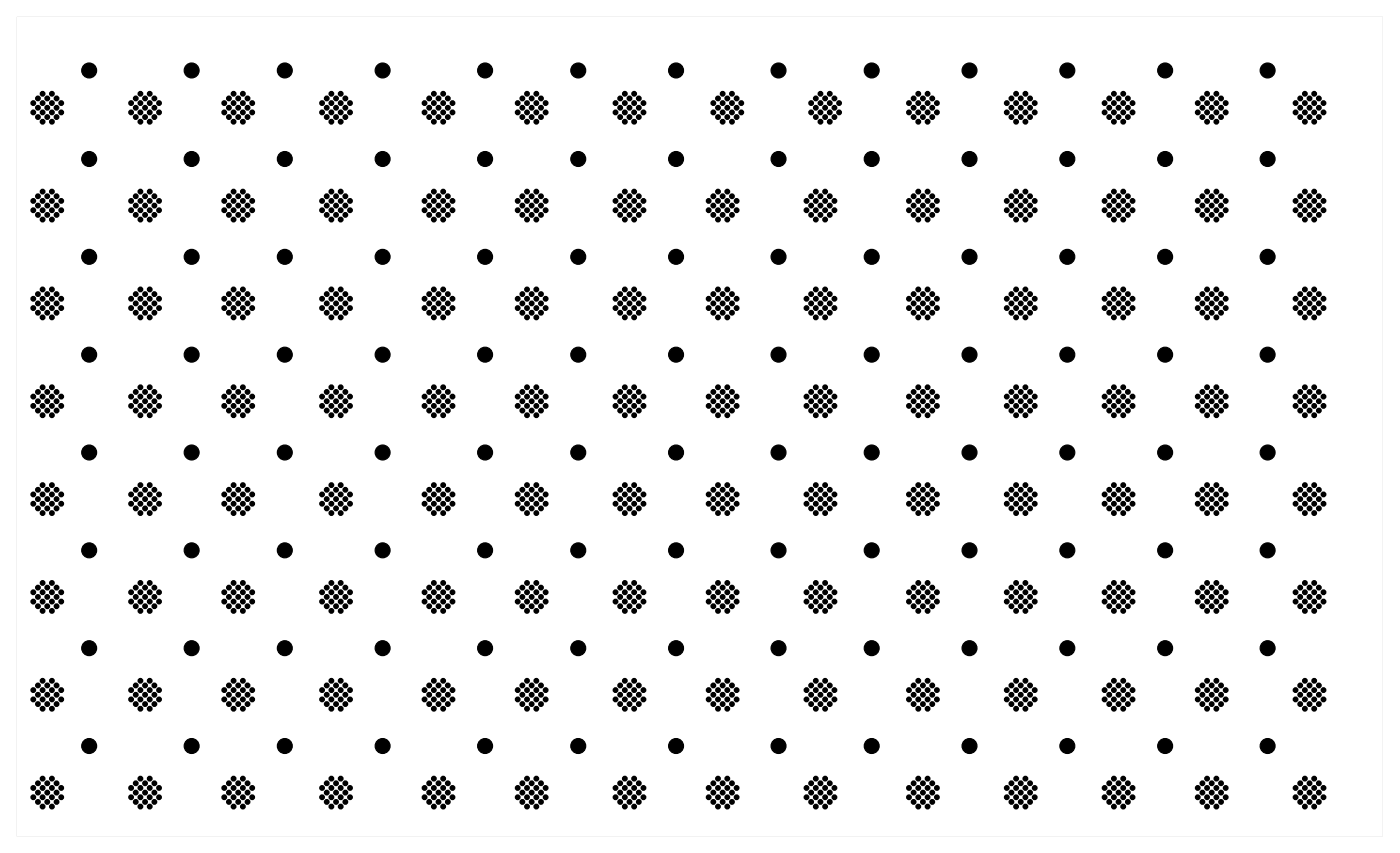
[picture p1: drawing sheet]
<svg xmlns="http://www.w3.org/2000/svg" width="301mm" height="183mm" viewBox="0 0 301 183" stroke-linecap="round" stroke-linejoin="round" font-family="sans-serif">
<path d="M3.6 3.6h293.3v175.9h-293.3zM3.6 3.6v175.9h293.3v-175.9z" fill="#000"/>
<g fill="#000">
<circle cx="19.1" cy="15.1" r="1.6"/>
<circle cx="41.1" cy="15.1" r="1.6"/>
<circle cx="61.1" cy="15.1" r="1.6"/>
<circle cx="82.1" cy="15.1" r="1.6"/>
<circle cx="104.1" cy="15.1" r="1.6"/>
<circle cx="124.1" cy="15.1" r="1.6"/>
<circle cx="145.1" cy="15.1" r="1.6"/>
<circle cx="167.1" cy="15.1" r="1.6"/>
<circle cx="187.1" cy="15.1" r="1.6"/>
<circle cx="208.1" cy="15.1" r="1.6"/>
<circle cx="229.1" cy="15.1" r="1.6"/>
<circle cx="250.1" cy="15.1" r="1.6"/>
<circle cx="272.1" cy="15.1" r="1.6"/>
<circle cx="7.1" cy="24.1" r=".35"/>
<circle cx="7.1" cy="22.1" r=".35"/>
<circle cx="8.1" cy="23.1" r=".35"/>
<circle cx="8.1" cy="21.1" r=".35"/>
<circle cx="8.1" cy="25.1" r=".35"/>
<circle cx="9.1" cy="24.1" r=".35"/>
<circle cx="9.1" cy="20.1" r=".35"/>
<circle cx="9.1" cy="22.1" r=".35"/>
<circle cx="9.1" cy="26.1" r=".35"/>
<circle cx="10.1" cy="23.1" r=".35"/>
<circle cx="10.1" cy="21.1" r=".35"/>
<circle cx="10.1" cy="25.1" r=".35"/>
<circle cx="11.1" cy="24.1" r=".35"/>
<circle cx="11.1" cy="20.1" r=".35"/>
<circle cx="11.1" cy="22.1" r=".35"/>
<circle cx="11.1" cy="26.1" r=".35"/>
<circle cx="12.1" cy="23.1" r=".35"/>
<circle cx="12.1" cy="21.1" r=".35"/>
<circle cx="12.1" cy="25.1" r=".35"/>
<circle cx="13.1" cy="24.1" r=".35"/>
<circle cx="13.1" cy="22.1" r=".35"/>
<circle cx="19.1" cy="34.1" r="1.6"/>
<circle cx="28.1" cy="22.1" r=".35"/>
<circle cx="28.1" cy="24.1" r=".35"/>
<circle cx="29.1" cy="21.1" r=".35"/>
<circle cx="29.1" cy="23.1" r=".35"/>
<circle cx="29.1" cy="25.1" r=".35"/>
<circle cx="30.1" cy="20.1" r=".35"/>
<circle cx="30.1" cy="22.1" r=".35"/>
<circle cx="30.1" cy="24.1" r=".35"/>
<circle cx="30.1" cy="26.1" r=".35"/>
<circle cx="31.1" cy="23.1" r=".35"/>
<circle cx="31.1" cy="21.1" r=".35"/>
<circle cx="31.1" cy="25.1" r=".35"/>
<circle cx="32.1" cy="20.1" r=".35"/>
<circle cx="32.1" cy="22.1" r=".35"/>
<circle cx="32.1" cy="24.1" r=".35"/>
<circle cx="32.1" cy="26.1" r=".35"/>
<circle cx="33.1" cy="21.1" r=".35"/>
<circle cx="33.1" cy="23.1" r=".35"/>
<circle cx="33.1" cy="25.1" r=".35"/>
<circle cx="34.1" cy="22.1" r=".35"/>
<circle cx="34.1" cy="24.1" r=".35"/>
<circle cx="41.1" cy="34.1" r="1.6"/>
<circle cx="48.1" cy="24.1" r=".35"/>
<circle cx="48.1" cy="22.1" r=".35"/>
<circle cx="49.1" cy="23.1" r=".35"/>
<circle cx="49.1" cy="21.1" r=".35"/>
<circle cx="49.1" cy="25.1" r=".35"/>
<circle cx="50.1" cy="22.1" r=".35"/>
<circle cx="50.1" cy="24.1" r=".35"/>
<circle cx="50.1" cy="26.1" r=".35"/>
<circle cx="50.1" cy="20.1" r=".35"/>
<circle cx="51.1" cy="23.1" r=".35"/>
<circle cx="51.1" cy="21.1" r=".35"/>
<circle cx="51.1" cy="25.1" r=".35"/>
<circle cx="52.1" cy="22.1" r=".35"/>
<circle cx="52.1" cy="24.1" r=".35"/>
<circle cx="52.1" cy="26.1" r=".35"/>
<circle cx="52.1" cy="20.1" r=".35"/>
<circle cx="53.1" cy="23.1" r=".35"/>
<circle cx="53.1" cy="21.1" r=".35"/>
<circle cx="53.1" cy="25.1" r=".35"/>
<circle cx="54.1" cy="22.1" r=".35"/>
<circle cx="54.1" cy="24.1" r=".35"/>
<circle cx="61.1" cy="34.1" r="1.6"/>
<circle cx="69.1" cy="24.1" r=".35"/>
<circle cx="69.1" cy="22.1" r=".35"/>
<circle cx="70.1" cy="21.1" r=".35"/>
<circle cx="70.1" cy="23.1" r=".35"/>
<circle cx="70.1" cy="25.1" r=".35"/>
<circle cx="71.1" cy="24.1" r=".35"/>
<circle cx="71.1" cy="26.1" r=".35"/>
<circle cx="71.1" cy="22.1" r=".35"/>
<circle cx="71.1" cy="20.1" r=".35"/>
<circle cx="72.1" cy="23.1" r=".35"/>
<circle cx="72.1" cy="21.1" r=".35"/>
<circle cx="72.1" cy="25.1" r=".35"/>
<circle cx="73.1" cy="24.1" r=".35"/>
<circle cx="73.1" cy="22.1" r=".35"/>
<circle cx="73.1" cy="26.1" r=".35"/>
<circle cx="73.1" cy="20.1" r=".35"/>
<circle cx="74.1" cy="23.1" r=".35"/>
<circle cx="74.1" cy="21.1" r=".35"/>
<circle cx="74.1" cy="25.1" r=".35"/>
<circle cx="75.1" cy="24.1" r=".35"/>
<circle cx="75.1" cy="22.1" r=".35"/>
<circle cx="82.1" cy="34.1" r="1.6"/>
<circle cx="91.1" cy="22.1" r=".35"/>
<circle cx="91.1" cy="24.1" r=".35"/>
<circle cx="92.1" cy="23.1" r=".35"/>
<circle cx="92.1" cy="21.1" r=".35"/>
<circle cx="92.1" cy="25.1" r=".35"/>
<circle cx="93.1" cy="20.1" r=".35"/>
<circle cx="93.1" cy="22.1" r=".35"/>
<circle cx="93.1" cy="24.1" r=".35"/>
<circle cx="93.1" cy="26.1" r=".35"/>
<circle cx="94.1" cy="23.1" r=".35"/>
<circle cx="94.1" cy="21.1" r=".35"/>
<circle cx="94.1" cy="25.1" r=".35"/>
<circle cx="95.1" cy="22.1" r=".35"/>
<circle cx="95.1" cy="20.1" r=".35"/>
<circle cx="95.1" cy="24.1" r=".35"/>
<circle cx="95.1" cy="26.1" r=".35"/>
<circle cx="96.1" cy="23.1" r=".35"/>
<circle cx="96.1" cy="21.1" r=".35"/>
<circle cx="96.1" cy="25.1" r=".35"/>
<circle cx="97.1" cy="22.1" r=".35"/>
<circle cx="97.1" cy="24.1" r=".35"/>
<circle cx="104.1" cy="34.1" r="1.6"/>
<circle cx="111.1" cy="24.1" r=".35"/>
<circle cx="111.1" cy="22.1" r=".35"/>
<circle cx="112.1" cy="23.1" r=".35"/>
<circle cx="112.1" cy="25.1" r=".35"/>
<circle cx="112.1" cy="21.1" r=".35"/>
<circle cx="113.1" cy="24.1" r=".35"/>
<circle cx="113.1" cy="20.1" r=".35"/>
<circle cx="113.1" cy="22.1" r=".35"/>
<circle cx="113.1" cy="26.1" r=".35"/>
<circle cx="114.1" cy="23.1" r=".35"/>
<circle cx="114.1" cy="25.1" r=".35"/>
<circle cx="114.1" cy="21.1" r=".35"/>
<circle cx="115.1" cy="24.1" r=".35"/>
<circle cx="115.1" cy="22.1" r=".35"/>
<circle cx="115.1" cy="26.1" r=".35"/>
<circle cx="115.1" cy="20.1" r=".35"/>
<circle cx="116.1" cy="23.1" r=".35"/>
<circle cx="116.1" cy="25.1" r=".35"/>
<circle cx="116.1" cy="21.1" r=".35"/>
<circle cx="117.1" cy="24.1" r=".35"/>
<circle cx="117.1" cy="22.1" r=".35"/>
<circle cx="124.1" cy="34.1" r="1.6"/>
<circle cx="132.1" cy="22.1" r=".35"/>
<circle cx="132.1" cy="24.1" r=".35"/>
<circle cx="133.1" cy="21.1" r=".35"/>
<circle cx="133.1" cy="23.1" r=".35"/>
<circle cx="133.1" cy="25.1" r=".35"/>
<circle cx="134.1" cy="20.1" r=".35"/>
<circle cx="134.1" cy="26.1" r=".35"/>
<circle cx="134.1" cy="24.1" r=".35"/>
<circle cx="134.1" cy="22.1" r=".35"/>
<circle cx="135.1" cy="23.1" r=".35"/>
<circle cx="135.1" cy="21.1" r=".35"/>
<circle cx="135.1" cy="25.1" r=".35"/>
<circle cx="136.1" cy="20.1" r=".35"/>
<circle cx="136.1" cy="24.1" r=".35"/>
<circle cx="136.1" cy="26.1" r=".35"/>
<circle cx="136.1" cy="22.1" r=".35"/>
<circle cx="137.1" cy="23.1" r=".35"/>
<circle cx="137.1" cy="21.1" r=".35"/>
<circle cx="137.1" cy="25.1" r=".35"/>
<circle cx="138.1" cy="24.1" r=".35"/>
<circle cx="138.1" cy="22.1" r=".35"/>
<circle cx="145.1" cy="34.1" r="1.6"/>
<circle cx="153.1" cy="24.1" r=".35"/>
<circle cx="153.1" cy="22.1" r=".35"/>
<circle cx="154.1" cy="23.1" r=".35"/>
<circle cx="154.1" cy="21.1" r=".35"/>
<circle cx="154.1" cy="25.1" r=".35"/>
<circle cx="155.1" cy="24.1" r=".35"/>
<circle cx="155.1" cy="22.1" r=".35"/>
<circle cx="155.1" cy="20.1" r=".35"/>
<circle cx="155.1" cy="26.1" r=".35"/>
<circle cx="156.1" cy="23.1" r=".35"/>
<circle cx="156.1" cy="21.1" r=".35"/>
<circle cx="156.1" cy="25.1" r=".35"/>
<circle cx="157.1" cy="24.1" r=".35"/>
<circle cx="157.1" cy="20.1" r=".35"/>
<circle cx="157.1" cy="26.1" r=".35"/>
<circle cx="157.1" cy="22.1" r=".35"/>
<circle cx="158.1" cy="21.1" r=".35"/>
<circle cx="158.1" cy="23.1" r=".35"/>
<circle cx="158.1" cy="25.1" r=".35"/>
<circle cx="159.1" cy="24.1" r=".35"/>
<circle cx="159.1" cy="22.1" r=".35"/>
<circle cx="167.1" cy="34.1" r="1.6"/>
<circle cx="174.1" cy="22.1" r=".35"/>
<circle cx="174.1" cy="24.1" r=".35"/>
<circle cx="175.1" cy="25.1" r=".35"/>
<circle cx="175.1" cy="23.1" r=".35"/>
<circle cx="175.1" cy="21.1" r=".35"/>
<circle cx="176.1" cy="22.1" r=".35"/>
<circle cx="176.1" cy="20.1" r=".35"/>
<circle cx="176.1" cy="24.1" r=".35"/>
<circle cx="176.1" cy="26.1" r=".35"/>
<circle cx="177.1" cy="25.1" r=".35"/>
<circle cx="177.1" cy="23.1" r=".35"/>
<circle cx="177.1" cy="21.1" r=".35"/>
<circle cx="178.1" cy="20.1" r=".35"/>
<circle cx="178.1" cy="22.1" r=".35"/>
<circle cx="178.1" cy="24.1" r=".35"/>
<circle cx="178.1" cy="26.1" r=".35"/>
<circle cx="179.1" cy="25.1" r=".35"/>
<circle cx="179.1" cy="23.1" r=".35"/>
<circle cx="179.1" cy="21.1" r=".35"/>
<circle cx="180.1" cy="24.1" r=".35"/>
<circle cx="180.1" cy="22.1" r=".35"/>
<circle cx="187.1" cy="34.1" r="1.6"/>
<circle cx="195.1" cy="22.1" r=".35"/>
<circle cx="195.1" cy="24.1" r=".35"/>
<circle cx="196.1" cy="23.1" r=".35"/>
<circle cx="196.1" cy="25.1" r=".35"/>
<circle cx="196.1" cy="21.1" r=".35"/>
<circle cx="197.1" cy="20.1" r=".35"/>
<circle cx="197.1" cy="24.1" r=".35"/>
<circle cx="197.1" cy="26.1" r=".35"/>
<circle cx="197.1" cy="22.1" r=".35"/>
<circle cx="198.1" cy="23.1" r=".35"/>
<circle cx="198.1" cy="21.1" r=".35"/>
<circle cx="198.1" cy="25.1" r=".35"/>
<circle cx="199.1" cy="20.1" r=".35"/>
<circle cx="199.1" cy="22.1" r=".35"/>
<circle cx="199.1" cy="24.1" r=".35"/>
<circle cx="199.1" cy="26.1" r=".35"/>
<circle cx="200.1" cy="25.1" r=".35"/>
<circle cx="200.1" cy="23.1" r=".35"/>
<circle cx="200.1" cy="21.1" r=".35"/>
<circle cx="201.1" cy="22.1" r=".35"/>
<circle cx="201.1" cy="24.1" r=".35"/>
<circle cx="208.1" cy="34.1" r="1.6"/>
<circle cx="216.1" cy="22.1" r=".35"/>
<circle cx="216.1" cy="24.1" r=".35"/>
<circle cx="217.1" cy="21.1" r=".35"/>
<circle cx="217.1" cy="23.1" r=".35"/>
<circle cx="217.1" cy="25.1" r=".35"/>
<circle cx="218.1" cy="20.1" r=".35"/>
<circle cx="218.1" cy="26.1" r=".35"/>
<circle cx="218.1" cy="22.1" r=".35"/>
<circle cx="218.1" cy="24.1" r=".35"/>
<circle cx="219.1" cy="23.1" r=".35"/>
<circle cx="219.1" cy="21.1" r=".35"/>
<circle cx="219.1" cy="25.1" r=".35"/>
<circle cx="220.1" cy="26.1" r=".35"/>
<circle cx="220.1" cy="20.1" r=".35"/>
<circle cx="220.1" cy="24.1" r=".35"/>
<circle cx="220.1" cy="22.1" r=".35"/>
<circle cx="221.1" cy="23.1" r=".35"/>
<circle cx="221.1" cy="21.1" r=".35"/>
<circle cx="221.1" cy="25.1" r=".35"/>
<circle cx="222.1" cy="22.1" r=".35"/>
<circle cx="222.1" cy="24.1" r=".35"/>
<circle cx="229.1" cy="34.1" r="1.6"/>
<circle cx="237.1" cy="22.1" r=".35"/>
<circle cx="237.1" cy="24.1" r=".35"/>
<circle cx="238.1" cy="23.1" r=".35"/>
<circle cx="238.1" cy="21.1" r=".35"/>
<circle cx="238.1" cy="25.1" r=".35"/>
<circle cx="239.1" cy="20.1" r=".35"/>
<circle cx="239.1" cy="22.1" r=".35"/>
<circle cx="239.1" cy="24.1" r=".35"/>
<circle cx="239.1" cy="26.1" r=".35"/>
<circle cx="240.1" cy="23.1" r=".35"/>
<circle cx="240.1" cy="21.1" r=".35"/>
<circle cx="240.1" cy="25.1" r=".35"/>
<circle cx="241.1" cy="22.1" r=".35"/>
<circle cx="241.1" cy="20.1" r=".35"/>
<circle cx="241.1" cy="24.1" r=".35"/>
<circle cx="241.1" cy="26.1" r=".35"/>
<circle cx="242.1" cy="21.1" r=".35"/>
<circle cx="242.1" cy="23.1" r=".35"/>
<circle cx="242.1" cy="25.1" r=".35"/>
<circle cx="243.1" cy="22.1" r=".35"/>
<circle cx="243.1" cy="24.1" r=".35"/>
<circle cx="250.1" cy="34.1" r="1.6"/>
<circle cx="257.1" cy="24.1" r=".35"/>
<circle cx="257.1" cy="22.1" r=".35"/>
<circle cx="258.1" cy="23.1" r=".35"/>
<circle cx="258.1" cy="21.1" r=".35"/>
<circle cx="258.1" cy="25.1" r=".35"/>
<circle cx="259.1" cy="22.1" r=".35"/>
<circle cx="259.1" cy="24.1" r=".35"/>
<circle cx="259.1" cy="20.1" r=".35"/>
<circle cx="259.1" cy="26.1" r=".35"/>
<circle cx="260.1" cy="23.1" r=".35"/>
<circle cx="260.1" cy="21.1" r=".35"/>
<circle cx="260.1" cy="25.1" r=".35"/>
<circle cx="261.1" cy="24.1" r=".35"/>
<circle cx="261.1" cy="22.1" r=".35"/>
<circle cx="261.1" cy="20.1" r=".35"/>
<circle cx="261.1" cy="26.1" r=".35"/>
<circle cx="262.1" cy="23.1" r=".35"/>
<circle cx="262.1" cy="21.1" r=".35"/>
<circle cx="262.1" cy="25.1" r=".35"/>
<circle cx="263.1" cy="24.1" r=".35"/>
<circle cx="263.1" cy="22.1" r=".35"/>
<circle cx="272.1" cy="34.1" r="1.6"/>
<circle cx="278.1" cy="24.1" r=".35"/>
<circle cx="278.1" cy="22.1" r=".35"/>
<circle cx="279.1" cy="23.1" r=".35"/>
<circle cx="279.1" cy="21.1" r=".35"/>
<circle cx="279.1" cy="25.1" r=".35"/>
<circle cx="280.1" cy="24.1" r=".35"/>
<circle cx="280.1" cy="22.1" r=".35"/>
<circle cx="280.1" cy="26.1" r=".35"/>
<circle cx="280.1" cy="20.1" r=".35"/>
<circle cx="281.1" cy="23.1" r=".35"/>
<circle cx="281.1" cy="21.1" r=".35"/>
<circle cx="281.1" cy="25.1" r=".35"/>
<circle cx="282.1" cy="22.1" r=".35"/>
<circle cx="282.1" cy="24.1" r=".35"/>
<circle cx="282.1" cy="20.1" r=".35"/>
<circle cx="282.1" cy="26.1" r=".35"/>
<circle cx="283.1" cy="23.1" r=".35"/>
<circle cx="283.1" cy="21.1" r=".35"/>
<circle cx="283.1" cy="25.1" r=".35"/>
<circle cx="284.1" cy="22.1" r=".35"/>
<circle cx="284.1" cy="24.1" r=".35"/>
<circle cx="7.1" cy="45.1" r=".35"/>
<circle cx="7.1" cy="43.1" r=".35"/>
<circle cx="8.1" cy="46.1" r=".35"/>
<circle cx="8.1" cy="44.1" r=".35"/>
<circle cx="8.1" cy="42.1" r=".35"/>
<circle cx="9.1" cy="47.1" r=".35"/>
<circle cx="9.1" cy="45.1" r=".35"/>
<circle cx="9.1" cy="41.1" r=".35"/>
<circle cx="9.1" cy="43.1" r=".35"/>
<circle cx="10.1" cy="46.1" r=".35"/>
<circle cx="10.1" cy="44.1" r=".35"/>
<circle cx="10.1" cy="42.1" r=".35"/>
<circle cx="11.1" cy="47.1" r=".35"/>
<circle cx="11.1" cy="45.1" r=".35"/>
<circle cx="11.1" cy="41.1" r=".35"/>
<circle cx="11.1" cy="43.1" r=".35"/>
<circle cx="12.1" cy="46.1" r=".35"/>
<circle cx="12.1" cy="44.1" r=".35"/>
<circle cx="12.1" cy="42.1" r=".35"/>
<circle cx="13.1" cy="45.1" r=".35"/>
<circle cx="13.1" cy="43.1" r=".35"/>
<circle cx="19.1" cy="55.1" r="1.6"/>
<circle cx="28.1" cy="45.1" r=".35"/>
<circle cx="28.1" cy="43.1" r=".35"/>
<circle cx="29.1" cy="46.1" r=".35"/>
<circle cx="29.1" cy="44.1" r=".35"/>
<circle cx="29.1" cy="42.1" r=".35"/>
<circle cx="30.1" cy="47.1" r=".35"/>
<circle cx="30.1" cy="45.1" r=".35"/>
<circle cx="30.1" cy="41.1" r=".35"/>
<circle cx="30.1" cy="43.1" r=".35"/>
<circle cx="31.1" cy="46.1" r=".35"/>
<circle cx="31.1" cy="44.1" r=".35"/>
<circle cx="31.1" cy="42.1" r=".35"/>
<circle cx="32.1" cy="47.1" r=".35"/>
<circle cx="32.1" cy="41.1" r=".35"/>
<circle cx="32.1" cy="45.1" r=".35"/>
<circle cx="32.1" cy="43.1" r=".35"/>
<circle cx="33.1" cy="44.1" r=".35"/>
<circle cx="33.1" cy="46.1" r=".35"/>
<circle cx="33.1" cy="42.1" r=".35"/>
<circle cx="34.1" cy="45.1" r=".35"/>
<circle cx="34.1" cy="43.1" r=".35"/>
<circle cx="41.1" cy="55.1" r="1.6"/>
<circle cx="48.1" cy="43.1" r=".35"/>
<circle cx="48.1" cy="45.1" r=".35"/>
<circle cx="49.1" cy="44.1" r=".35"/>
<circle cx="49.1" cy="46.1" r=".35"/>
<circle cx="49.1" cy="42.1" r=".35"/>
<circle cx="50.1" cy="47.1" r=".35"/>
<circle cx="50.1" cy="45.1" r=".35"/>
<circle cx="50.1" cy="41.1" r=".35"/>
<circle cx="50.1" cy="43.1" r=".35"/>
<circle cx="51.1" cy="44.1" r=".35"/>
<circle cx="51.1" cy="46.1" r=".35"/>
<circle cx="51.1" cy="42.1" r=".35"/>
<circle cx="52.1" cy="47.1" r=".35"/>
<circle cx="52.1" cy="41.1" r=".35"/>
<circle cx="52.1" cy="43.1" r=".35"/>
<circle cx="52.1" cy="45.1" r=".35"/>
<circle cx="53.1" cy="44.1" r=".35"/>
<circle cx="53.1" cy="46.1" r=".35"/>
<circle cx="53.1" cy="42.1" r=".35"/>
<circle cx="54.1" cy="43.1" r=".35"/>
<circle cx="54.1" cy="45.1" r=".35"/>
<circle cx="61.1" cy="55.1" r="1.6"/>
<circle cx="69.1" cy="45.1" r=".35"/>
<circle cx="69.1" cy="43.1" r=".35"/>
<circle cx="70.1" cy="44.1" r=".35"/>
<circle cx="70.1" cy="46.1" r=".35"/>
<circle cx="70.1" cy="42.1" r=".35"/>
<circle cx="71.1" cy="47.1" r=".35"/>
<circle cx="71.1" cy="45.1" r=".35"/>
<circle cx="71.1" cy="41.1" r=".35"/>
<circle cx="71.1" cy="43.1" r=".35"/>
<circle cx="72.1" cy="46.1" r=".35"/>
<circle cx="72.1" cy="44.1" r=".35"/>
<circle cx="72.1" cy="42.1" r=".35"/>
<circle cx="73.1" cy="47.1" r=".35"/>
<circle cx="73.1" cy="41.1" r=".35"/>
<circle cx="73.1" cy="45.1" r=".35"/>
<circle cx="73.1" cy="43.1" r=".35"/>
<circle cx="74.1" cy="46.1" r=".35"/>
<circle cx="74.1" cy="44.1" r=".35"/>
<circle cx="74.1" cy="42.1" r=".35"/>
<circle cx="75.1" cy="45.1" r=".35"/>
<circle cx="75.1" cy="43.1" r=".35"/>
<circle cx="82.1" cy="55.1" r="1.6"/>
<circle cx="91.1" cy="45.1" r=".35"/>
<circle cx="91.1" cy="43.1" r=".35"/>
<circle cx="92.1" cy="46.1" r=".35"/>
<circle cx="92.1" cy="44.1" r=".35"/>
<circle cx="92.1" cy="42.1" r=".35"/>
<circle cx="93.1" cy="47.1" r=".35"/>
<circle cx="93.1" cy="45.1" r=".35"/>
<circle cx="93.1" cy="41.1" r=".35"/>
<circle cx="93.1" cy="43.1" r=".35"/>
<circle cx="94.1" cy="46.1" r=".35"/>
<circle cx="94.1" cy="44.1" r=".35"/>
<circle cx="94.1" cy="42.1" r=".35"/>
<circle cx="95.1" cy="47.1" r=".35"/>
<circle cx="95.1" cy="41.1" r=".35"/>
<circle cx="95.1" cy="45.1" r=".35"/>
<circle cx="95.1" cy="43.1" r=".35"/>
<circle cx="96.1" cy="46.1" r=".35"/>
<circle cx="96.1" cy="44.1" r=".35"/>
<circle cx="96.1" cy="42.1" r=".35"/>
<circle cx="97.1" cy="45.1" r=".35"/>
<circle cx="97.1" cy="43.1" r=".35"/>
<circle cx="104.1" cy="55.1" r="1.6"/>
<circle cx="111.1" cy="45.1" r=".35"/>
<circle cx="111.1" cy="43.1" r=".35"/>
<circle cx="112.1" cy="44.1" r=".35"/>
<circle cx="112.1" cy="46.1" r=".35"/>
<circle cx="112.1" cy="42.1" r=".35"/>
<circle cx="113.1" cy="47.1" r=".35"/>
<circle cx="113.1" cy="41.1" r=".35"/>
<circle cx="113.1" cy="45.1" r=".35"/>
<circle cx="113.1" cy="43.1" r=".35"/>
<circle cx="114.1" cy="46.1" r=".35"/>
<circle cx="114.1" cy="44.1" r=".35"/>
<circle cx="114.1" cy="42.1" r=".35"/>
<circle cx="115.1" cy="47.1" r=".35"/>
<circle cx="115.1" cy="45.1" r=".35"/>
<circle cx="115.1" cy="41.1" r=".35"/>
<circle cx="115.1" cy="43.1" r=".35"/>
<circle cx="116.1" cy="44.1" r=".35"/>
<circle cx="116.1" cy="46.1" r=".35"/>
<circle cx="116.1" cy="42.1" r=".35"/>
<circle cx="117.1" cy="45.1" r=".35"/>
<circle cx="117.1" cy="43.1" r=".35"/>
<circle cx="124.1" cy="55.1" r="1.6"/>
<circle cx="132.1" cy="45.1" r=".35"/>
<circle cx="132.1" cy="43.1" r=".35"/>
<circle cx="133.1" cy="44.1" r=".35"/>
<circle cx="133.1" cy="46.1" r=".35"/>
<circle cx="133.1" cy="42.1" r=".35"/>
<circle cx="134.1" cy="47.1" r=".35"/>
<circle cx="134.1" cy="45.1" r=".35"/>
<circle cx="134.1" cy="41.1" r=".35"/>
<circle cx="134.1" cy="43.1" r=".35"/>
<circle cx="135.1" cy="46.1" r=".35"/>
<circle cx="135.1" cy="44.1" r=".35"/>
<circle cx="135.1" cy="42.1" r=".35"/>
<circle cx="136.1" cy="47.1" r=".35"/>
<circle cx="136.1" cy="45.1" r=".35"/>
<circle cx="136.1" cy="41.1" r=".35"/>
<circle cx="136.1" cy="43.1" r=".35"/>
<circle cx="137.1" cy="44.1" r=".35"/>
<circle cx="137.1" cy="46.1" r=".35"/>
<circle cx="137.1" cy="42.1" r=".35"/>
<circle cx="138.1" cy="45.1" r=".35"/>
<circle cx="138.1" cy="43.1" r=".35"/>
<circle cx="145.1" cy="55.1" r="1.6"/>
<circle cx="152.1" cy="43.1" r=".35"/>
<circle cx="152.1" cy="45.1" r=".35"/>
<circle cx="153.1" cy="44.1" r=".35"/>
<circle cx="153.1" cy="46.1" r=".35"/>
<circle cx="153.1" cy="42.1" r=".35"/>
<circle cx="154.1" cy="47.1" r=".35"/>
<circle cx="154.1" cy="43.1" r=".35"/>
<circle cx="154.1" cy="45.1" r=".35"/>
<circle cx="154.1" cy="41.1" r=".35"/>
<circle cx="155.1" cy="44.1" r=".35"/>
<circle cx="155.1" cy="46.1" r=".35"/>
<circle cx="155.1" cy="42.1" r=".35"/>
<circle cx="156.1" cy="47.1" r=".35"/>
<circle cx="156.1" cy="45.1" r=".35"/>
<circle cx="156.1" cy="43.1" r=".35"/>
<circle cx="156.1" cy="41.1" r=".35"/>
<circle cx="157.1" cy="44.1" r=".35"/>
<circle cx="157.1" cy="46.1" r=".35"/>
<circle cx="157.1" cy="42.1" r=".35"/>
<circle cx="158.1" cy="45.1" r=".35"/>
<circle cx="158.1" cy="43.1" r=".35"/>
<circle cx="167.1" cy="55.1" r="1.6"/>
<circle cx="173.1" cy="45.1" r=".35"/>
<circle cx="173.1" cy="43.1" r=".35"/>
<circle cx="174.1" cy="44.1" r=".35"/>
<circle cx="174.1" cy="46.1" r=".35"/>
<circle cx="174.1" cy="42.1" r=".35"/>
<circle cx="175.1" cy="47.1" r=".35"/>
<circle cx="175.1" cy="41.1" r=".35"/>
<circle cx="175.1" cy="45.1" r=".35"/>
<circle cx="175.1" cy="43.1" r=".35"/>
<circle cx="176.1" cy="44.1" r=".35"/>
<circle cx="176.1" cy="46.1" r=".35"/>
<circle cx="176.1" cy="42.1" r=".35"/>
<circle cx="177.1" cy="47.1" r=".35"/>
<circle cx="177.1" cy="41.1" r=".35"/>
<circle cx="177.1" cy="45.1" r=".35"/>
<circle cx="177.1" cy="43.1" r=".35"/>
<circle cx="178.1" cy="46.1" r=".35"/>
<circle cx="178.1" cy="44.1" r=".35"/>
<circle cx="178.1" cy="42.1" r=".35"/>
<circle cx="179.1" cy="45.1" r=".35"/>
<circle cx="179.1" cy="43.1" r=".35"/>
<circle cx="187.1" cy="55.1" r="1.6"/>
<circle cx="195.1" cy="45.1" r=".35"/>
<circle cx="195.1" cy="43.1" r=".35"/>
<circle cx="196.1" cy="46.1" r=".35"/>
<circle cx="196.1" cy="44.1" r=".35"/>
<circle cx="196.1" cy="42.1" r=".35"/>
<circle cx="197.1" cy="47.1" r=".35"/>
<circle cx="197.1" cy="45.1" r=".35"/>
<circle cx="197.1" cy="41.1" r=".35"/>
<circle cx="197.1" cy="43.1" r=".35"/>
<circle cx="198.1" cy="44.1" r=".35"/>
<circle cx="198.1" cy="46.1" r=".35"/>
<circle cx="198.1" cy="42.1" r=".35"/>
<circle cx="199.1" cy="47.1" r=".35"/>
<circle cx="199.1" cy="45.1" r=".35"/>
<circle cx="199.1" cy="41.1" r=".35"/>
<circle cx="199.1" cy="43.1" r=".35"/>
<circle cx="200.1" cy="46.1" r=".35"/>
<circle cx="200.1" cy="44.1" r=".35"/>
<circle cx="200.1" cy="42.1" r=".35"/>
<circle cx="201.1" cy="45.1" r=".35"/>
<circle cx="201.1" cy="43.1" r=".35"/>
<circle cx="208.1" cy="55.1" r="1.6"/>
<circle cx="216.1" cy="45.1" r=".35"/>
<circle cx="216.1" cy="43.1" r=".35"/>
<circle cx="217.1" cy="46.1" r=".35"/>
<circle cx="217.1" cy="44.1" r=".35"/>
<circle cx="217.1" cy="42.1" r=".35"/>
<circle cx="218.1" cy="47.1" r=".35"/>
<circle cx="218.1" cy="45.1" r=".35"/>
<circle cx="218.1" cy="41.1" r=".35"/>
<circle cx="218.1" cy="43.1" r=".35"/>
<circle cx="219.1" cy="46.1" r=".35"/>
<circle cx="219.1" cy="44.1" r=".35"/>
<circle cx="219.1" cy="42.1" r=".35"/>
<circle cx="220.1" cy="47.1" r=".35"/>
<circle cx="220.1" cy="45.1" r=".35"/>
<circle cx="220.1" cy="41.1" r=".35"/>
<circle cx="220.1" cy="43.1" r=".35"/>
<circle cx="221.1" cy="46.1" r=".35"/>
<circle cx="221.1" cy="44.1" r=".35"/>
<circle cx="221.1" cy="42.1" r=".35"/>
<circle cx="222.1" cy="45.1" r=".35"/>
<circle cx="222.1" cy="43.1" r=".35"/>
<circle cx="229.1" cy="55.1" r="1.6"/>
<circle cx="237.1" cy="45.1" r=".35"/>
<circle cx="237.1" cy="43.1" r=".35"/>
<circle cx="238.1" cy="46.1" r=".35"/>
<circle cx="238.1" cy="44.1" r=".35"/>
<circle cx="238.1" cy="42.1" r=".35"/>
<circle cx="239.1" cy="47.1" r=".35"/>
<circle cx="239.1" cy="45.1" r=".35"/>
<circle cx="239.1" cy="41.1" r=".35"/>
<circle cx="239.1" cy="43.1" r=".35"/>
<circle cx="240.1" cy="46.1" r=".35"/>
<circle cx="240.1" cy="44.1" r=".35"/>
<circle cx="240.1" cy="42.1" r=".35"/>
<circle cx="241.1" cy="47.1" r=".35"/>
<circle cx="241.1" cy="45.1" r=".35"/>
<circle cx="241.1" cy="41.1" r=".35"/>
<circle cx="241.1" cy="43.1" r=".35"/>
<circle cx="242.1" cy="44.1" r=".35"/>
<circle cx="242.1" cy="46.1" r=".35"/>
<circle cx="242.1" cy="42.1" r=".35"/>
<circle cx="243.1" cy="45.1" r=".35"/>
<circle cx="243.1" cy="43.1" r=".35"/>
<circle cx="250.1" cy="55.1" r="1.6"/>
<circle cx="257.1" cy="43.1" r=".35"/>
<circle cx="257.1" cy="45.1" r=".35"/>
<circle cx="258.1" cy="44.1" r=".35"/>
<circle cx="258.1" cy="46.1" r=".35"/>
<circle cx="258.1" cy="42.1" r=".35"/>
<circle cx="259.1" cy="47.1" r=".35"/>
<circle cx="259.1" cy="45.1" r=".35"/>
<circle cx="259.1" cy="43.1" r=".35"/>
<circle cx="259.1" cy="41.1" r=".35"/>
<circle cx="260.1" cy="44.1" r=".35"/>
<circle cx="260.1" cy="46.1" r=".35"/>
<circle cx="260.1" cy="42.1" r=".35"/>
<circle cx="261.1" cy="47.1" r=".35"/>
<circle cx="261.1" cy="41.1" r=".35"/>
<circle cx="261.1" cy="45.1" r=".35"/>
<circle cx="261.1" cy="43.1" r=".35"/>
<circle cx="262.1" cy="44.1" r=".35"/>
<circle cx="262.1" cy="46.1" r=".35"/>
<circle cx="262.1" cy="42.1" r=".35"/>
<circle cx="263.1" cy="43.1" r=".35"/>
<circle cx="263.1" cy="45.1" r=".35"/>
<circle cx="272.1" cy="55.1" r="1.6"/>
<circle cx="278.1" cy="45.1" r=".35"/>
<circle cx="278.1" cy="43.1" r=".35"/>
<circle cx="279.1" cy="46.1" r=".35"/>
<circle cx="279.1" cy="44.1" r=".35"/>
<circle cx="279.1" cy="42.1" r=".35"/>
<circle cx="280.1" cy="47.1" r=".35"/>
<circle cx="280.1" cy="45.1" r=".35"/>
<circle cx="280.1" cy="41.1" r=".35"/>
<circle cx="280.1" cy="43.1" r=".35"/>
<circle cx="281.1" cy="46.1" r=".35"/>
<circle cx="281.1" cy="44.1" r=".35"/>
<circle cx="281.1" cy="42.1" r=".35"/>
<circle cx="282.1" cy="47.1" r=".35"/>
<circle cx="282.1" cy="41.1" r=".35"/>
<circle cx="282.1" cy="45.1" r=".35"/>
<circle cx="282.1" cy="43.1" r=".35"/>
<circle cx="283.1" cy="46.1" r=".35"/>
<circle cx="283.1" cy="44.1" r=".35"/>
<circle cx="283.1" cy="42.1" r=".35"/>
<circle cx="284.1" cy="45.1" r=".35"/>
<circle cx="284.1" cy="43.1" r=".35"/>
<circle cx="7.1" cy="64.1" r=".35"/>
<circle cx="7.1" cy="66.1" r=".35"/>
<circle cx="8.1" cy="63.1" r=".35"/>
<circle cx="8.1" cy="65.1" r=".35"/>
<circle cx="8.1" cy="67.1" r=".35"/>
<circle cx="9.1" cy="68.1" r=".35"/>
<circle cx="9.1" cy="64.1" r=".35"/>
<circle cx="9.1" cy="62.1" r=".35"/>
<circle cx="9.1" cy="66.1" r=".35"/>
<circle cx="10.1" cy="63.1" r=".35"/>
<circle cx="10.1" cy="65.1" r=".35"/>
<circle cx="10.1" cy="67.1" r=".35"/>
<circle cx="11.1" cy="68.1" r=".35"/>
<circle cx="11.1" cy="64.1" r=".35"/>
<circle cx="11.1" cy="62.1" r=".35"/>
<circle cx="11.1" cy="66.1" r=".35"/>
<circle cx="12.1" cy="63.1" r=".35"/>
<circle cx="12.1" cy="65.1" r=".35"/>
<circle cx="12.1" cy="67.1" r=".35"/>
<circle cx="13.1" cy="64.1" r=".35"/>
<circle cx="13.1" cy="66.1" r=".35"/>
<circle cx="19.1" cy="76.1" r="1.6"/>
<circle cx="28.1" cy="64.1" r=".35"/>
<circle cx="28.1" cy="66.1" r=".35"/>
<circle cx="29.1" cy="63.1" r=".35"/>
<circle cx="29.1" cy="65.1" r=".35"/>
<circle cx="29.1" cy="67.1" r=".35"/>
<circle cx="30.1" cy="68.1" r=".35"/>
<circle cx="30.1" cy="64.1" r=".35"/>
<circle cx="30.1" cy="66.1" r=".35"/>
<circle cx="30.1" cy="62.1" r=".35"/>
<circle cx="31.1" cy="63.1" r=".35"/>
<circle cx="31.1" cy="65.1" r=".35"/>
<circle cx="31.1" cy="67.1" r=".35"/>
<circle cx="32.1" cy="68.1" r=".35"/>
<circle cx="32.1" cy="64.1" r=".35"/>
<circle cx="32.1" cy="62.1" r=".35"/>
<circle cx="32.1" cy="66.1" r=".35"/>
<circle cx="33.1" cy="63.1" r=".35"/>
<circle cx="33.1" cy="65.1" r=".35"/>
<circle cx="33.1" cy="67.1" r=".35"/>
<circle cx="34.1" cy="64.1" r=".35"/>
<circle cx="34.1" cy="66.1" r=".35"/>
<circle cx="41.1" cy="76.1" r="1.6"/>
<circle cx="48.1" cy="64.1" r=".35"/>
<circle cx="48.1" cy="66.1" r=".35"/>
<circle cx="49.1" cy="65.1" r=".35"/>
<circle cx="49.1" cy="63.1" r=".35"/>
<circle cx="49.1" cy="67.1" r=".35"/>
<circle cx="50.1" cy="68.1" r=".35"/>
<circle cx="50.1" cy="62.1" r=".35"/>
<circle cx="50.1" cy="64.1" r=".35"/>
<circle cx="50.1" cy="66.1" r=".35"/>
<circle cx="51.1" cy="63.1" r=".35"/>
<circle cx="51.1" cy="65.1" r=".35"/>
<circle cx="51.1" cy="67.1" r=".35"/>
<circle cx="52.1" cy="68.1" r=".35"/>
<circle cx="52.1" cy="64.1" r=".35"/>
<circle cx="52.1" cy="62.1" r=".35"/>
<circle cx="52.1" cy="66.1" r=".35"/>
<circle cx="53.1" cy="63.1" r=".35"/>
<circle cx="53.1" cy="65.1" r=".35"/>
<circle cx="53.1" cy="67.1" r=".35"/>
<circle cx="54.1" cy="64.1" r=".35"/>
<circle cx="54.1" cy="66.1" r=".35"/>
<circle cx="61.1" cy="76.1" r="1.6"/>
<circle cx="69.1" cy="64.1" r=".35"/>
<circle cx="69.1" cy="66.1" r=".35"/>
<circle cx="70.1" cy="63.1" r=".35"/>
<circle cx="70.1" cy="65.1" r=".35"/>
<circle cx="70.1" cy="67.1" r=".35"/>
<circle cx="71.1" cy="68.1" r=".35"/>
<circle cx="71.1" cy="64.1" r=".35"/>
<circle cx="71.1" cy="66.1" r=".35"/>
<circle cx="71.1" cy="62.1" r=".35"/>
<circle cx="72.1" cy="65.1" r=".35"/>
<circle cx="72.1" cy="63.1" r=".35"/>
<circle cx="72.1" cy="67.1" r=".35"/>
<circle cx="73.1" cy="68.1" r=".35"/>
<circle cx="73.1" cy="64.1" r=".35"/>
<circle cx="73.1" cy="62.1" r=".35"/>
<circle cx="73.1" cy="66.1" r=".35"/>
<circle cx="74.1" cy="63.1" r=".35"/>
<circle cx="74.1" cy="65.1" r=".35"/>
<circle cx="74.1" cy="67.1" r=".35"/>
<circle cx="75.1" cy="64.1" r=".35"/>
<circle cx="75.1" cy="66.1" r=".35"/>
<circle cx="82.1" cy="76.1" r="1.6"/>
<circle cx="91.1" cy="64.1" r=".35"/>
<circle cx="91.1" cy="66.1" r=".35"/>
<circle cx="92.1" cy="63.1" r=".35"/>
<circle cx="92.1" cy="65.1" r=".35"/>
<circle cx="92.1" cy="67.1" r=".35"/>
<circle cx="93.1" cy="68.1" r=".35"/>
<circle cx="93.1" cy="64.1" r=".35"/>
<circle cx="93.1" cy="62.1" r=".35"/>
<circle cx="93.1" cy="66.1" r=".35"/>
<circle cx="94.1" cy="65.1" r=".35"/>
<circle cx="94.1" cy="63.1" r=".35"/>
<circle cx="94.1" cy="67.1" r=".35"/>
<circle cx="95.1" cy="68.1" r=".35"/>
<circle cx="95.1" cy="64.1" r=".35"/>
<circle cx="95.1" cy="62.1" r=".35"/>
<circle cx="95.1" cy="66.1" r=".35"/>
<circle cx="96.1" cy="65.1" r=".35"/>
<circle cx="96.1" cy="63.1" r=".35"/>
<circle cx="96.1" cy="67.1" r=".35"/>
<circle cx="97.1" cy="64.1" r=".35"/>
<circle cx="97.1" cy="66.1" r=".35"/>
<circle cx="104.1" cy="76.1" r="1.6"/>
<circle cx="111.1" cy="64.1" r=".35"/>
<circle cx="111.1" cy="66.1" r=".35"/>
<circle cx="112.1" cy="63.1" r=".35"/>
<circle cx="112.1" cy="65.1" r=".35"/>
<circle cx="112.1" cy="67.1" r=".35"/>
<circle cx="113.1" cy="68.1" r=".35"/>
<circle cx="113.1" cy="64.1" r=".35"/>
<circle cx="113.1" cy="66.1" r=".35"/>
<circle cx="113.1" cy="62.1" r=".35"/>
<circle cx="114.1" cy="63.1" r=".35"/>
<circle cx="114.1" cy="65.1" r=".35"/>
<circle cx="114.1" cy="67.1" r=".35"/>
<circle cx="115.1" cy="68.1" r=".35"/>
<circle cx="115.1" cy="64.1" r=".35"/>
<circle cx="115.1" cy="62.1" r=".35"/>
<circle cx="115.1" cy="66.1" r=".35"/>
<circle cx="116.1" cy="65.1" r=".35"/>
<circle cx="116.1" cy="63.1" r=".35"/>
<circle cx="116.1" cy="67.1" r=".35"/>
<circle cx="117.1" cy="64.1" r=".35"/>
<circle cx="117.1" cy="66.1" r=".35"/>
<circle cx="124.1" cy="76.1" r="1.6"/>
<circle cx="132.1" cy="64.1" r=".35"/>
<circle cx="132.1" cy="66.1" r=".35"/>
<circle cx="133.1" cy="63.1" r=".35"/>
<circle cx="133.1" cy="65.1" r=".35"/>
<circle cx="133.1" cy="67.1" r=".35"/>
<circle cx="134.1" cy="68.1" r=".35"/>
<circle cx="134.1" cy="64.1" r=".35"/>
<circle cx="134.1" cy="62.1" r=".35"/>
<circle cx="134.1" cy="66.1" r=".35"/>
<circle cx="135.1" cy="63.1" r=".35"/>
<circle cx="135.1" cy="65.1" r=".35"/>
<circle cx="135.1" cy="67.1" r=".35"/>
<circle cx="136.1" cy="68.1" r=".35"/>
<circle cx="136.1" cy="64.1" r=".35"/>
<circle cx="136.1" cy="66.1" r=".35"/>
<circle cx="136.1" cy="62.1" r=".35"/>
<circle cx="137.1" cy="63.1" r=".35"/>
<circle cx="137.1" cy="65.1" r=".35"/>
<circle cx="137.1" cy="67.1" r=".35"/>
<circle cx="138.1" cy="64.1" r=".35"/>
<circle cx="138.1" cy="66.1" r=".35"/>
<circle cx="145.1" cy="76.1" r="1.6"/>
<circle cx="152.1" cy="64.1" r=".35"/>
<circle cx="152.1" cy="66.1" r=".35"/>
<circle cx="153.1" cy="65.1" r=".35"/>
<circle cx="153.1" cy="63.1" r=".35"/>
<circle cx="153.1" cy="67.1" r=".35"/>
<circle cx="154.1" cy="68.1" r=".35"/>
<circle cx="154.1" cy="64.1" r=".35"/>
<circle cx="154.1" cy="62.1" r=".35"/>
<circle cx="154.1" cy="66.1" r=".35"/>
<circle cx="155.1" cy="63.1" r=".35"/>
<circle cx="155.1" cy="65.1" r=".35"/>
<circle cx="155.1" cy="67.1" r=".35"/>
<circle cx="156.1" cy="68.1" r=".35"/>
<circle cx="156.1" cy="64.1" r=".35"/>
<circle cx="156.1" cy="62.1" r=".35"/>
<circle cx="156.1" cy="66.1" r=".35"/>
<circle cx="157.1" cy="63.1" r=".35"/>
<circle cx="157.1" cy="65.1" r=".35"/>
<circle cx="157.1" cy="67.1" r=".35"/>
<circle cx="158.1" cy="64.1" r=".35"/>
<circle cx="158.1" cy="66.1" r=".35"/>
<circle cx="167.1" cy="76.1" r="1.6"/>
<circle cx="173.1" cy="64.1" r=".35"/>
<circle cx="173.1" cy="66.1" r=".35"/>
<circle cx="174.1" cy="65.1" r=".35"/>
<circle cx="174.1" cy="63.1" r=".35"/>
<circle cx="174.1" cy="67.1" r=".35"/>
<circle cx="175.1" cy="68.1" r=".35"/>
<circle cx="175.1" cy="64.1" r=".35"/>
<circle cx="175.1" cy="66.1" r=".35"/>
<circle cx="175.1" cy="62.1" r=".35"/>
<circle cx="176.1" cy="63.1" r=".35"/>
<circle cx="176.1" cy="65.1" r=".35"/>
<circle cx="176.1" cy="67.1" r=".35"/>
<circle cx="177.1" cy="68.1" r=".35"/>
<circle cx="177.1" cy="64.1" r=".35"/>
<circle cx="177.1" cy="66.1" r=".35"/>
<circle cx="177.1" cy="62.1" r=".35"/>
<circle cx="178.1" cy="65.1" r=".35"/>
<circle cx="178.1" cy="63.1" r=".35"/>
<circle cx="178.1" cy="67.1" r=".35"/>
<circle cx="179.1" cy="64.1" r=".35"/>
<circle cx="179.1" cy="66.1" r=".35"/>
<circle cx="187.1" cy="76.1" r="1.6"/>
<circle cx="195.1" cy="64.1" r=".35"/>
<circle cx="195.1" cy="66.1" r=".35"/>
<circle cx="196.1" cy="63.1" r=".35"/>
<circle cx="196.1" cy="65.1" r=".35"/>
<circle cx="196.1" cy="67.1" r=".35"/>
<circle cx="197.1" cy="68.1" r=".35"/>
<circle cx="197.1" cy="64.1" r=".35"/>
<circle cx="197.1" cy="66.1" r=".35"/>
<circle cx="197.1" cy="62.1" r=".35"/>
<circle cx="198.1" cy="63.1" r=".35"/>
<circle cx="198.1" cy="65.1" r=".35"/>
<circle cx="198.1" cy="67.1" r=".35"/>
<circle cx="199.1" cy="68.1" r=".35"/>
<circle cx="199.1" cy="64.1" r=".35"/>
<circle cx="199.1" cy="66.1" r=".35"/>
<circle cx="199.1" cy="62.1" r=".35"/>
<circle cx="200.1" cy="63.1" r=".35"/>
<circle cx="200.1" cy="65.1" r=".35"/>
<circle cx="200.1" cy="67.1" r=".35"/>
<circle cx="201.1" cy="64.1" r=".35"/>
<circle cx="201.1" cy="66.1" r=".35"/>
<circle cx="208.1" cy="76.1" r="1.6"/>
<circle cx="216.1" cy="64.1" r=".35"/>
<circle cx="216.1" cy="66.1" r=".35"/>
<circle cx="217.1" cy="63.1" r=".35"/>
<circle cx="217.1" cy="65.1" r=".35"/>
<circle cx="217.1" cy="67.1" r=".35"/>
<circle cx="218.1" cy="68.1" r=".35"/>
<circle cx="218.1" cy="64.1" r=".35"/>
<circle cx="218.1" cy="62.1" r=".35"/>
<circle cx="218.1" cy="66.1" r=".35"/>
<circle cx="219.1" cy="63.1" r=".35"/>
<circle cx="219.1" cy="65.1" r=".35"/>
<circle cx="219.1" cy="67.1" r=".35"/>
<circle cx="220.1" cy="68.1" r=".35"/>
<circle cx="220.1" cy="64.1" r=".35"/>
<circle cx="220.1" cy="62.1" r=".35"/>
<circle cx="220.1" cy="66.1" r=".35"/>
<circle cx="221.1" cy="65.1" r=".35"/>
<circle cx="221.1" cy="63.1" r=".35"/>
<circle cx="221.1" cy="67.1" r=".35"/>
<circle cx="222.1" cy="64.1" r=".35"/>
<circle cx="222.1" cy="66.1" r=".35"/>
<circle cx="229.1" cy="76.1" r="1.6"/>
<circle cx="237.1" cy="64.1" r=".35"/>
<circle cx="237.1" cy="66.1" r=".35"/>
<circle cx="238.1" cy="63.1" r=".35"/>
<circle cx="238.1" cy="65.1" r=".35"/>
<circle cx="238.1" cy="67.1" r=".35"/>
<circle cx="239.1" cy="68.1" r=".35"/>
<circle cx="239.1" cy="64.1" r=".35"/>
<circle cx="239.1" cy="66.1" r=".35"/>
<circle cx="239.1" cy="62.1" r=".35"/>
<circle cx="240.1" cy="63.1" r=".35"/>
<circle cx="240.1" cy="65.1" r=".35"/>
<circle cx="240.1" cy="67.1" r=".35"/>
<circle cx="241.1" cy="68.1" r=".35"/>
<circle cx="241.1" cy="64.1" r=".35"/>
<circle cx="241.1" cy="62.1" r=".35"/>
<circle cx="241.1" cy="66.1" r=".35"/>
<circle cx="242.1" cy="63.1" r=".35"/>
<circle cx="242.1" cy="65.1" r=".35"/>
<circle cx="242.1" cy="67.1" r=".35"/>
<circle cx="243.1" cy="64.1" r=".35"/>
<circle cx="243.1" cy="66.1" r=".35"/>
<circle cx="250.1" cy="76.1" r="1.6"/>
<circle cx="257.1" cy="64.1" r=".35"/>
<circle cx="257.1" cy="66.1" r=".35"/>
<circle cx="258.1" cy="65.1" r=".35"/>
<circle cx="258.1" cy="63.1" r=".35"/>
<circle cx="258.1" cy="67.1" r=".35"/>
<circle cx="259.1" cy="68.1" r=".35"/>
<circle cx="259.1" cy="64.1" r=".35"/>
<circle cx="259.1" cy="62.1" r=".35"/>
<circle cx="259.1" cy="66.1" r=".35"/>
<circle cx="260.1" cy="65.1" r=".35"/>
<circle cx="260.1" cy="63.1" r=".35"/>
<circle cx="260.1" cy="67.1" r=".35"/>
<circle cx="261.1" cy="68.1" r=".35"/>
<circle cx="261.1" cy="64.1" r=".35"/>
<circle cx="261.1" cy="62.1" r=".35"/>
<circle cx="261.1" cy="66.1" r=".35"/>
<circle cx="262.1" cy="65.1" r=".35"/>
<circle cx="262.1" cy="63.1" r=".35"/>
<circle cx="262.1" cy="67.1" r=".35"/>
<circle cx="263.1" cy="64.1" r=".35"/>
<circle cx="263.1" cy="66.1" r=".35"/>
<circle cx="272.1" cy="76.1" r="1.6"/>
<circle cx="278.1" cy="64.1" r=".35"/>
<circle cx="278.1" cy="66.1" r=".35"/>
<circle cx="279.1" cy="63.1" r=".35"/>
<circle cx="279.1" cy="65.1" r=".35"/>
<circle cx="279.1" cy="67.1" r=".35"/>
<circle cx="280.1" cy="68.1" r=".35"/>
<circle cx="280.1" cy="64.1" r=".35"/>
<circle cx="280.1" cy="62.1" r=".35"/>
<circle cx="280.1" cy="66.1" r=".35"/>
<circle cx="281.1" cy="65.1" r=".35"/>
<circle cx="281.1" cy="63.1" r=".35"/>
<circle cx="281.1" cy="67.1" r=".35"/>
<circle cx="282.1" cy="68.1" r=".35"/>
<circle cx="282.1" cy="64.1" r=".35"/>
<circle cx="282.1" cy="62.1" r=".35"/>
<circle cx="282.1" cy="66.1" r=".35"/>
<circle cx="283.1" cy="63.1" r=".35"/>
<circle cx="283.1" cy="65.1" r=".35"/>
<circle cx="283.1" cy="67.1" r=".35"/>
<circle cx="284.1" cy="64.1" r=".35"/>
<circle cx="284.1" cy="66.1" r=".35"/>
<circle cx="7.1" cy="87.1" r=".35"/>
<circle cx="7.1" cy="85.1" r=".35"/>
<circle cx="8.1" cy="88.1" r=".35"/>
<circle cx="8.1" cy="84.1" r=".35"/>
<circle cx="8.1" cy="86.1" r=".35"/>
<circle cx="9.1" cy="89.1" r=".35"/>
<circle cx="9.1" cy="85.1" r=".35"/>
<circle cx="9.1" cy="87.1" r=".35"/>
<circle cx="9.1" cy="83.1" r=".35"/>
<circle cx="10.1" cy="88.1" r=".35"/>
<circle cx="10.1" cy="84.1" r=".35"/>
<circle cx="10.1" cy="86.1" r=".35"/>
<circle cx="11.1" cy="89.1" r=".35"/>
<circle cx="11.1" cy="87.1" r=".35"/>
<circle cx="11.1" cy="83.1" r=".35"/>
<circle cx="11.1" cy="85.1" r=".35"/>
<circle cx="12.1" cy="88.1" r=".35"/>
<circle cx="12.1" cy="84.1" r=".35"/>
<circle cx="12.1" cy="86.1" r=".35"/>
<circle cx="13.1" cy="87.1" r=".35"/>
<circle cx="13.1" cy="85.1" r=".35"/>
<circle cx="19.1" cy="97.1" r="1.6"/>
<circle cx="28.1" cy="85.1" r=".35"/>
<circle cx="28.1" cy="87.1" r=".35"/>
<circle cx="29.1" cy="88.1" r=".35"/>
<circle cx="29.1" cy="84.1" r=".35"/>
<circle cx="29.1" cy="86.1" r=".35"/>
<circle cx="30.1" cy="89.1" r=".35"/>
<circle cx="30.1" cy="85.1" r=".35"/>
<circle cx="30.1" cy="83.1" r=".35"/>
<circle cx="30.1" cy="87.1" r=".35"/>
<circle cx="31.1" cy="88.1" r=".35"/>
<circle cx="31.1" cy="84.1" r=".35"/>
<circle cx="31.1" cy="86.1" r=".35"/>
<circle cx="32.1" cy="89.1" r=".35"/>
<circle cx="32.1" cy="85.1" r=".35"/>
<circle cx="32.1" cy="87.1" r=".35"/>
<circle cx="32.1" cy="83.1" r=".35"/>
<circle cx="33.1" cy="88.1" r=".35"/>
<circle cx="33.1" cy="84.1" r=".35"/>
<circle cx="33.1" cy="86.1" r=".35"/>
<circle cx="34.1" cy="85.1" r=".35"/>
<circle cx="34.1" cy="87.1" r=".35"/>
<circle cx="41.1" cy="97.1" r="1.6"/>
<circle cx="48.1" cy="85.1" r=".35"/>
<circle cx="48.1" cy="87.1" r=".35"/>
<circle cx="49.1" cy="88.1" r=".35"/>
<circle cx="49.1" cy="84.1" r=".35"/>
<circle cx="49.1" cy="86.1" r=".35"/>
<circle cx="50.1" cy="85.1" r=".35"/>
<circle cx="50.1" cy="89.1" r=".35"/>
<circle cx="50.1" cy="87.1" r=".35"/>
<circle cx="50.1" cy="83.1" r=".35"/>
<circle cx="51.1" cy="88.1" r=".35"/>
<circle cx="51.1" cy="84.1" r=".35"/>
<circle cx="51.1" cy="86.1" r=".35"/>
<circle cx="52.1" cy="85.1" r=".35"/>
<circle cx="52.1" cy="89.1" r=".35"/>
<circle cx="52.1" cy="83.1" r=".35"/>
<circle cx="52.1" cy="87.1" r=".35"/>
<circle cx="53.1" cy="88.1" r=".35"/>
<circle cx="53.1" cy="86.1" r=".35"/>
<circle cx="53.1" cy="84.1" r=".35"/>
<circle cx="54.1" cy="85.1" r=".35"/>
<circle cx="54.1" cy="87.1" r=".35"/>
<circle cx="61.1" cy="97.1" r="1.6"/>
<circle cx="69.1" cy="87.1" r=".35"/>
<circle cx="69.1" cy="85.1" r=".35"/>
<circle cx="70.1" cy="88.1" r=".35"/>
<circle cx="70.1" cy="86.1" r=".35"/>
<circle cx="70.1" cy="84.1" r=".35"/>
<circle cx="71.1" cy="89.1" r=".35"/>
<circle cx="71.1" cy="87.1" r=".35"/>
<circle cx="71.1" cy="83.1" r=".35"/>
<circle cx="71.1" cy="85.1" r=".35"/>
<circle cx="72.1" cy="88.1" r=".35"/>
<circle cx="72.1" cy="86.1" r=".35"/>
<circle cx="72.1" cy="84.1" r=".35"/>
<circle cx="73.1" cy="89.1" r=".35"/>
<circle cx="73.1" cy="87.1" r=".35"/>
<circle cx="73.1" cy="85.1" r=".35"/>
<circle cx="73.1" cy="83.1" r=".35"/>
<circle cx="74.1" cy="88.1" r=".35"/>
<circle cx="74.1" cy="86.1" r=".35"/>
<circle cx="74.1" cy="84.1" r=".35"/>
<circle cx="75.1" cy="85.1" r=".35"/>
<circle cx="75.1" cy="87.1" r=".35"/>
<circle cx="82.1" cy="97.1" r="1.6"/>
<circle cx="91.1" cy="85.1" r=".35"/>
<circle cx="91.1" cy="87.1" r=".35"/>
<circle cx="92.1" cy="88.1" r=".35"/>
<circle cx="92.1" cy="84.1" r=".35"/>
<circle cx="92.1" cy="86.1" r=".35"/>
<circle cx="93.1" cy="89.1" r=".35"/>
<circle cx="93.1" cy="87.1" r=".35"/>
<circle cx="93.1" cy="83.1" r=".35"/>
<circle cx="93.1" cy="85.1" r=".35"/>
<circle cx="94.1" cy="88.1" r=".35"/>
<circle cx="94.1" cy="84.1" r=".35"/>
<circle cx="94.1" cy="86.1" r=".35"/>
<circle cx="95.1" cy="89.1" r=".35"/>
<circle cx="95.1" cy="87.1" r=".35"/>
<circle cx="95.1" cy="83.1" r=".35"/>
<circle cx="95.1" cy="85.1" r=".35"/>
<circle cx="96.1" cy="88.1" r=".35"/>
<circle cx="96.1" cy="86.1" r=".35"/>
<circle cx="96.1" cy="84.1" r=".35"/>
<circle cx="97.1" cy="87.1" r=".35"/>
<circle cx="97.1" cy="85.1" r=".35"/>
<circle cx="104.1" cy="97.1" r="1.6"/>
<circle cx="111.1" cy="85.1" r=".35"/>
<circle cx="111.1" cy="87.1" r=".35"/>
<circle cx="112.1" cy="88.1" r=".35"/>
<circle cx="112.1" cy="84.1" r=".35"/>
<circle cx="112.1" cy="86.1" r=".35"/>
<circle cx="113.1" cy="89.1" r=".35"/>
<circle cx="113.1" cy="83.1" r=".35"/>
<circle cx="113.1" cy="87.1" r=".35"/>
<circle cx="113.1" cy="85.1" r=".35"/>
<circle cx="114.1" cy="88.1" r=".35"/>
<circle cx="114.1" cy="84.1" r=".35"/>
<circle cx="114.1" cy="86.1" r=".35"/>
<circle cx="115.1" cy="89.1" r=".35"/>
<circle cx="115.1" cy="87.1" r=".35"/>
<circle cx="115.1" cy="83.1" r=".35"/>
<circle cx="115.1" cy="85.1" r=".35"/>
<circle cx="116.1" cy="88.1" r=".35"/>
<circle cx="116.1" cy="84.1" r=".35"/>
<circle cx="116.1" cy="86.1" r=".35"/>
<circle cx="117.1" cy="85.1" r=".35"/>
<circle cx="117.1" cy="87.1" r=".35"/>
<circle cx="124.1" cy="97.1" r="1.6"/>
<circle cx="132.1" cy="87.1" r=".35"/>
<circle cx="132.1" cy="85.1" r=".35"/>
<circle cx="133.1" cy="88.1" r=".35"/>
<circle cx="133.1" cy="84.1" r=".35"/>
<circle cx="133.1" cy="86.1" r=".35"/>
<circle cx="134.1" cy="89.1" r=".35"/>
<circle cx="134.1" cy="85.1" r=".35"/>
<circle cx="134.1" cy="87.1" r=".35"/>
<circle cx="134.1" cy="83.1" r=".35"/>
<circle cx="135.1" cy="88.1" r=".35"/>
<circle cx="135.1" cy="86.1" r=".35"/>
<circle cx="135.1" cy="84.1" r=".35"/>
<circle cx="136.1" cy="89.1" r=".35"/>
<circle cx="136.1" cy="85.1" r=".35"/>
<circle cx="136.1" cy="83.1" r=".35"/>
<circle cx="136.1" cy="87.1" r=".35"/>
<circle cx="137.1" cy="88.1" r=".35"/>
<circle cx="137.1" cy="86.1" r=".35"/>
<circle cx="137.1" cy="84.1" r=".35"/>
<circle cx="138.1" cy="85.1" r=".35"/>
<circle cx="138.1" cy="87.1" r=".35"/>
<circle cx="145.1" cy="97.1" r="1.6"/>
<circle cx="152.1" cy="85.1" r=".35"/>
<circle cx="152.1" cy="87.1" r=".35"/>
<circle cx="153.1" cy="88.1" r=".35"/>
<circle cx="153.1" cy="86.1" r=".35"/>
<circle cx="153.1" cy="84.1" r=".35"/>
<circle cx="154.1" cy="85.1" r=".35"/>
<circle cx="154.1" cy="89.1" r=".35"/>
<circle cx="154.1" cy="83.1" r=".35"/>
<circle cx="154.1" cy="87.1" r=".35"/>
<circle cx="155.1" cy="88.1" r=".35"/>
<circle cx="155.1" cy="84.1" r=".35"/>
<circle cx="155.1" cy="86.1" r=".35"/>
<circle cx="156.1" cy="85.1" r=".35"/>
<circle cx="156.1" cy="89.1" r=".35"/>
<circle cx="156.1" cy="87.1" r=".35"/>
<circle cx="156.1" cy="83.1" r=".35"/>
<circle cx="157.1" cy="88.1" r=".35"/>
<circle cx="157.1" cy="86.1" r=".35"/>
<circle cx="157.1" cy="84.1" r=".35"/>
<circle cx="158.1" cy="85.1" r=".35"/>
<circle cx="158.1" cy="87.1" r=".35"/>
<circle cx="167.1" cy="97.1" r="1.6"/>
<circle cx="173.1" cy="87.1" r=".35"/>
<circle cx="173.1" cy="85.1" r=".35"/>
<circle cx="174.1" cy="88.1" r=".35"/>
<circle cx="174.1" cy="84.1" r=".35"/>
<circle cx="174.1" cy="86.1" r=".35"/>
<circle cx="175.1" cy="89.1" r=".35"/>
<circle cx="175.1" cy="85.1" r=".35"/>
<circle cx="175.1" cy="87.1" r=".35"/>
<circle cx="175.1" cy="83.1" r=".35"/>
<circle cx="176.1" cy="88.1" r=".35"/>
<circle cx="176.1" cy="86.1" r=".35"/>
<circle cx="176.1" cy="84.1" r=".35"/>
<circle cx="177.1" cy="89.1" r=".35"/>
<circle cx="177.1" cy="85.1" r=".35"/>
<circle cx="177.1" cy="83.1" r=".35"/>
<circle cx="177.1" cy="87.1" r=".35"/>
<circle cx="178.1" cy="88.1" r=".35"/>
<circle cx="178.1" cy="84.1" r=".35"/>
<circle cx="178.1" cy="86.1" r=".35"/>
<circle cx="179.1" cy="85.1" r=".35"/>
<circle cx="179.1" cy="87.1" r=".35"/>
<circle cx="187.1" cy="97.1" r="1.6"/>
<circle cx="195.1" cy="85.1" r=".35"/>
<circle cx="195.1" cy="87.1" r=".35"/>
<circle cx="196.1" cy="88.1" r=".35"/>
<circle cx="196.1" cy="84.1" r=".35"/>
<circle cx="196.1" cy="86.1" r=".35"/>
<circle cx="197.1" cy="89.1" r=".35"/>
<circle cx="197.1" cy="87.1" r=".35"/>
<circle cx="197.1" cy="83.1" r=".35"/>
<circle cx="197.1" cy="85.1" r=".35"/>
<circle cx="198.1" cy="88.1" r=".35"/>
<circle cx="198.1" cy="84.1" r=".35"/>
<circle cx="198.1" cy="86.1" r=".35"/>
<circle cx="199.1" cy="89.1" r=".35"/>
<circle cx="199.1" cy="85.1" r=".35"/>
<circle cx="199.1" cy="83.1" r=".35"/>
<circle cx="199.1" cy="87.1" r=".35"/>
<circle cx="200.1" cy="88.1" r=".35"/>
<circle cx="200.1" cy="84.1" r=".35"/>
<circle cx="200.1" cy="86.1" r=".35"/>
<circle cx="201.1" cy="85.1" r=".35"/>
<circle cx="201.1" cy="87.1" r=".35"/>
<circle cx="208.1" cy="97.1" r="1.6"/>
<circle cx="216.1" cy="85.1" r=".35"/>
<circle cx="216.1" cy="87.1" r=".35"/>
<circle cx="217.1" cy="88.1" r=".35"/>
<circle cx="217.1" cy="84.1" r=".35"/>
<circle cx="217.1" cy="86.1" r=".35"/>
<circle cx="218.1" cy="89.1" r=".35"/>
<circle cx="218.1" cy="85.1" r=".35"/>
<circle cx="218.1" cy="87.1" r=".35"/>
<circle cx="218.1" cy="83.1" r=".35"/>
<circle cx="219.1" cy="88.1" r=".35"/>
<circle cx="219.1" cy="84.1" r=".35"/>
<circle cx="219.1" cy="86.1" r=".35"/>
<circle cx="220.1" cy="89.1" r=".35"/>
<circle cx="220.1" cy="87.1" r=".35"/>
<circle cx="220.1" cy="85.1" r=".35"/>
<circle cx="220.1" cy="83.1" r=".35"/>
<circle cx="221.1" cy="88.1" r=".35"/>
<circle cx="221.1" cy="84.1" r=".35"/>
<circle cx="221.1" cy="86.1" r=".35"/>
<circle cx="222.1" cy="87.1" r=".35"/>
<circle cx="222.1" cy="85.1" r=".35"/>
<circle cx="229.1" cy="97.1" r="1.6"/>
<circle cx="237.1" cy="85.1" r=".35"/>
<circle cx="237.1" cy="87.1" r=".35"/>
<circle cx="238.1" cy="88.1" r=".35"/>
<circle cx="238.1" cy="86.1" r=".35"/>
<circle cx="238.1" cy="84.1" r=".35"/>
<circle cx="239.1" cy="89.1" r=".35"/>
<circle cx="239.1" cy="87.1" r=".35"/>
<circle cx="239.1" cy="85.1" r=".35"/>
<circle cx="239.1" cy="83.1" r=".35"/>
<circle cx="240.1" cy="88.1" r=".35"/>
<circle cx="240.1" cy="84.1" r=".35"/>
<circle cx="240.1" cy="86.1" r=".35"/>
<circle cx="241.1" cy="89.1" r=".35"/>
<circle cx="241.1" cy="83.1" r=".35"/>
<circle cx="241.1" cy="87.1" r=".35"/>
<circle cx="241.1" cy="85.1" r=".35"/>
<circle cx="242.1" cy="88.1" r=".35"/>
<circle cx="242.1" cy="84.1" r=".35"/>
<circle cx="242.1" cy="86.1" r=".35"/>
<circle cx="243.1" cy="85.1" r=".35"/>
<circle cx="243.1" cy="87.1" r=".35"/>
<circle cx="250.1" cy="97.1" r="1.6"/>
<circle cx="257.1" cy="85.1" r=".35"/>
<circle cx="257.1" cy="87.1" r=".35"/>
<circle cx="258.1" cy="88.1" r=".35"/>
<circle cx="258.1" cy="86.1" r=".35"/>
<circle cx="258.1" cy="84.1" r=".35"/>
<circle cx="259.1" cy="85.1" r=".35"/>
<circle cx="259.1" cy="89.1" r=".35"/>
<circle cx="259.1" cy="83.1" r=".35"/>
<circle cx="259.1" cy="87.1" r=".35"/>
<circle cx="260.1" cy="88.1" r=".35"/>
<circle cx="260.1" cy="86.1" r=".35"/>
<circle cx="260.1" cy="84.1" r=".35"/>
<circle cx="261.1" cy="85.1" r=".35"/>
<circle cx="261.1" cy="89.1" r=".35"/>
<circle cx="261.1" cy="87.1" r=".35"/>
<circle cx="261.1" cy="83.1" r=".35"/>
<circle cx="262.1" cy="88.1" r=".35"/>
<circle cx="262.1" cy="84.1" r=".35"/>
<circle cx="262.1" cy="86.1" r=".35"/>
<circle cx="263.1" cy="85.1" r=".35"/>
<circle cx="263.1" cy="87.1" r=".35"/>
<circle cx="272.1" cy="97.1" r="1.6"/>
<circle cx="278.1" cy="85.1" r=".35"/>
<circle cx="278.1" cy="87.1" r=".35"/>
<circle cx="279.1" cy="88.1" r=".35"/>
<circle cx="279.1" cy="84.1" r=".35"/>
<circle cx="279.1" cy="86.1" r=".35"/>
<circle cx="280.1" cy="89.1" r=".35"/>
<circle cx="280.1" cy="85.1" r=".35"/>
<circle cx="280.1" cy="87.1" r=".35"/>
<circle cx="280.1" cy="83.1" r=".35"/>
<circle cx="281.1" cy="88.1" r=".35"/>
<circle cx="281.1" cy="86.1" r=".35"/>
<circle cx="281.1" cy="84.1" r=".35"/>
<circle cx="282.1" cy="89.1" r=".35"/>
<circle cx="282.1" cy="85.1" r=".35"/>
<circle cx="282.1" cy="87.1" r=".35"/>
<circle cx="282.1" cy="83.1" r=".35"/>
<circle cx="283.1" cy="88.1" r=".35"/>
<circle cx="283.1" cy="86.1" r=".35"/>
<circle cx="283.1" cy="84.1" r=".35"/>
<circle cx="284.1" cy="87.1" r=".35"/>
<circle cx="284.1" cy="85.1" r=".35"/>
<circle cx="7.1" cy="108.1" r=".35"/>
<circle cx="7.1" cy="106.1" r=".35"/>
<circle cx="8.1" cy="107.1" r=".35"/>
<circle cx="8.1" cy="109.1" r=".35"/>
<circle cx="8.1" cy="105.1" r=".35"/>
<circle cx="9.1" cy="104.1" r=".35"/>
<circle cx="9.1" cy="110.1" r=".35"/>
<circle cx="9.1" cy="108.1" r=".35"/>
<circle cx="9.1" cy="106.1" r=".35"/>
<circle cx="10.1" cy="107.1" r=".35"/>
<circle cx="10.1" cy="109.1" r=".35"/>
<circle cx="10.1" cy="105.1" r=".35"/>
<circle cx="11.1" cy="110.1" r=".35"/>
<circle cx="11.1" cy="104.1" r=".35"/>
<circle cx="11.1" cy="108.1" r=".35"/>
<circle cx="11.1" cy="106.1" r=".35"/>
<circle cx="12.1" cy="107.1" r=".35"/>
<circle cx="12.1" cy="109.1" r=".35"/>
<circle cx="12.1" cy="105.1" r=".35"/>
<circle cx="13.1" cy="108.1" r=".35"/>
<circle cx="13.1" cy="106.1" r=".35"/>
<circle cx="19.1" cy="118.1" r="1.6"/>
<circle cx="28.1" cy="106.1" r=".35"/>
<circle cx="28.1" cy="108.1" r=".35"/>
<circle cx="29.1" cy="107.1" r=".35"/>
<circle cx="29.1" cy="109.1" r=".35"/>
<circle cx="29.1" cy="105.1" r=".35"/>
<circle cx="30.1" cy="104.1" r=".35"/>
<circle cx="30.1" cy="110.1" r=".35"/>
<circle cx="30.1" cy="108.1" r=".35"/>
<circle cx="30.1" cy="106.1" r=".35"/>
<circle cx="31.1" cy="107.1" r=".35"/>
<circle cx="31.1" cy="109.1" r=".35"/>
<circle cx="31.1" cy="105.1" r=".35"/>
<circle cx="32.1" cy="104.1" r=".35"/>
<circle cx="32.1" cy="110.1" r=".35"/>
<circle cx="32.1" cy="108.1" r=".35"/>
<circle cx="32.1" cy="106.1" r=".35"/>
<circle cx="33.1" cy="107.1" r=".35"/>
<circle cx="33.1" cy="109.1" r=".35"/>
<circle cx="33.1" cy="105.1" r=".35"/>
<circle cx="34.1" cy="108.1" r=".35"/>
<circle cx="34.1" cy="106.1" r=".35"/>
<circle cx="41.1" cy="118.1" r="1.6"/>
<circle cx="48.1" cy="106.1" r=".35"/>
<circle cx="48.1" cy="108.1" r=".35"/>
<circle cx="49.1" cy="105.1" r=".35"/>
<circle cx="49.1" cy="109.1" r=".35"/>
<circle cx="49.1" cy="107.1" r=".35"/>
<circle cx="50.1" cy="110.1" r=".35"/>
<circle cx="50.1" cy="108.1" r=".35"/>
<circle cx="50.1" cy="106.1" r=".35"/>
<circle cx="50.1" cy="104.1" r=".35"/>
<circle cx="51.1" cy="105.1" r=".35"/>
<circle cx="51.1" cy="109.1" r=".35"/>
<circle cx="51.1" cy="107.1" r=".35"/>
<circle cx="52.1" cy="106.1" r=".35"/>
<circle cx="52.1" cy="110.1" r=".35"/>
<circle cx="52.1" cy="108.1" r=".35"/>
<circle cx="52.1" cy="104.1" r=".35"/>
<circle cx="53.1" cy="109.1" r=".35"/>
<circle cx="53.1" cy="105.1" r=".35"/>
<circle cx="53.1" cy="107.1" r=".35"/>
<circle cx="54.1" cy="108.1" r=".35"/>
<circle cx="54.1" cy="106.1" r=".35"/>
<circle cx="61.1" cy="118.1" r="1.6"/>
<circle cx="69.1" cy="106.1" r=".35"/>
<circle cx="69.1" cy="108.1" r=".35"/>
<circle cx="70.1" cy="107.1" r=".35"/>
<circle cx="70.1" cy="109.1" r=".35"/>
<circle cx="70.1" cy="105.1" r=".35"/>
<circle cx="71.1" cy="110.1" r=".35"/>
<circle cx="71.1" cy="104.1" r=".35"/>
<circle cx="71.1" cy="106.1" r=".35"/>
<circle cx="71.1" cy="108.1" r=".35"/>
<circle cx="72.1" cy="107.1" r=".35"/>
<circle cx="72.1" cy="109.1" r=".35"/>
<circle cx="72.1" cy="105.1" r=".35"/>
<circle cx="73.1" cy="104.1" r=".35"/>
<circle cx="73.1" cy="110.1" r=".35"/>
<circle cx="73.1" cy="108.1" r=".35"/>
<circle cx="73.1" cy="106.1" r=".35"/>
<circle cx="74.1" cy="107.1" r=".35"/>
<circle cx="74.1" cy="109.1" r=".35"/>
<circle cx="74.1" cy="105.1" r=".35"/>
<circle cx="75.1" cy="108.1" r=".35"/>
<circle cx="75.1" cy="106.1" r=".35"/>
<circle cx="82.1" cy="118.1" r="1.6"/>
<circle cx="91.1" cy="106.1" r=".35"/>
<circle cx="91.1" cy="108.1" r=".35"/>
<circle cx="92.1" cy="107.1" r=".35"/>
<circle cx="92.1" cy="109.1" r=".35"/>
<circle cx="92.1" cy="105.1" r=".35"/>
<circle cx="93.1" cy="104.1" r=".35"/>
<circle cx="93.1" cy="110.1" r=".35"/>
<circle cx="93.1" cy="108.1" r=".35"/>
<circle cx="93.1" cy="106.1" r=".35"/>
<circle cx="94.1" cy="107.1" r=".35"/>
<circle cx="94.1" cy="109.1" r=".35"/>
<circle cx="94.1" cy="105.1" r=".35"/>
<circle cx="95.1" cy="110.1" r=".35"/>
<circle cx="95.1" cy="104.1" r=".35"/>
<circle cx="95.1" cy="106.1" r=".35"/>
<circle cx="95.1" cy="108.1" r=".35"/>
<circle cx="96.1" cy="107.1" r=".35"/>
<circle cx="96.1" cy="109.1" r=".35"/>
<circle cx="96.1" cy="105.1" r=".35"/>
<circle cx="97.1" cy="106.1" r=".35"/>
<circle cx="97.1" cy="108.1" r=".35"/>
<circle cx="104.1" cy="118.1" r="1.6"/>
<circle cx="111.1" cy="108.1" r=".35"/>
<circle cx="111.1" cy="106.1" r=".35"/>
<circle cx="112.1" cy="107.1" r=".35"/>
<circle cx="112.1" cy="109.1" r=".35"/>
<circle cx="112.1" cy="105.1" r=".35"/>
<circle cx="113.1" cy="104.1" r=".35"/>
<circle cx="113.1" cy="110.1" r=".35"/>
<circle cx="113.1" cy="108.1" r=".35"/>
<circle cx="113.1" cy="106.1" r=".35"/>
<circle cx="114.1" cy="107.1" r=".35"/>
<circle cx="114.1" cy="109.1" r=".35"/>
<circle cx="114.1" cy="105.1" r=".35"/>
<circle cx="115.1" cy="110.1" r=".35"/>
<circle cx="115.1" cy="104.1" r=".35"/>
<circle cx="115.1" cy="108.1" r=".35"/>
<circle cx="115.1" cy="106.1" r=".35"/>
<circle cx="116.1" cy="107.1" r=".35"/>
<circle cx="116.1" cy="109.1" r=".35"/>
<circle cx="116.1" cy="105.1" r=".35"/>
<circle cx="117.1" cy="108.1" r=".35"/>
<circle cx="117.1" cy="106.1" r=".35"/>
<circle cx="124.1" cy="118.1" r="1.6"/>
<circle cx="132.1" cy="106.1" r=".35"/>
<circle cx="132.1" cy="108.1" r=".35"/>
<circle cx="133.1" cy="107.1" r=".35"/>
<circle cx="133.1" cy="109.1" r=".35"/>
<circle cx="133.1" cy="105.1" r=".35"/>
<circle cx="134.1" cy="110.1" r=".35"/>
<circle cx="134.1" cy="104.1" r=".35"/>
<circle cx="134.1" cy="108.1" r=".35"/>
<circle cx="134.1" cy="106.1" r=".35"/>
<circle cx="135.1" cy="107.1" r=".35"/>
<circle cx="135.1" cy="109.1" r=".35"/>
<circle cx="135.1" cy="105.1" r=".35"/>
<circle cx="136.1" cy="104.1" r=".35"/>
<circle cx="136.1" cy="110.1" r=".35"/>
<circle cx="136.1" cy="106.1" r=".35"/>
<circle cx="136.1" cy="108.1" r=".35"/>
<circle cx="137.1" cy="107.1" r=".35"/>
<circle cx="137.1" cy="109.1" r=".35"/>
<circle cx="137.1" cy="105.1" r=".35"/>
<circle cx="138.1" cy="108.1" r=".35"/>
<circle cx="138.1" cy="106.1" r=".35"/>
<circle cx="145.1" cy="118.1" r="1.6"/>
<circle cx="152.1" cy="106.1" r=".35"/>
<circle cx="152.1" cy="108.1" r=".35"/>
<circle cx="153.1" cy="105.1" r=".35"/>
<circle cx="153.1" cy="109.1" r=".35"/>
<circle cx="153.1" cy="107.1" r=".35"/>
<circle cx="154.1" cy="106.1" r=".35"/>
<circle cx="154.1" cy="110.1" r=".35"/>
<circle cx="154.1" cy="108.1" r=".35"/>
<circle cx="154.1" cy="104.1" r=".35"/>
<circle cx="155.1" cy="105.1" r=".35"/>
<circle cx="155.1" cy="109.1" r=".35"/>
<circle cx="155.1" cy="107.1" r=".35"/>
<circle cx="156.1" cy="106.1" r=".35"/>
<circle cx="156.1" cy="110.1" r=".35"/>
<circle cx="156.1" cy="108.1" r=".35"/>
<circle cx="156.1" cy="104.1" r=".35"/>
<circle cx="157.1" cy="105.1" r=".35"/>
<circle cx="157.1" cy="109.1" r=".35"/>
<circle cx="157.1" cy="107.1" r=".35"/>
<circle cx="158.1" cy="108.1" r=".35"/>
<circle cx="158.1" cy="106.1" r=".35"/>
<circle cx="167.1" cy="118.1" r="1.6"/>
<circle cx="173.1" cy="106.1" r=".35"/>
<circle cx="173.1" cy="108.1" r=".35"/>
<circle cx="174.1" cy="107.1" r=".35"/>
<circle cx="174.1" cy="109.1" r=".35"/>
<circle cx="174.1" cy="105.1" r=".35"/>
<circle cx="175.1" cy="104.1" r=".35"/>
<circle cx="175.1" cy="110.1" r=".35"/>
<circle cx="175.1" cy="108.1" r=".35"/>
<circle cx="175.1" cy="106.1" r=".35"/>
<circle cx="176.1" cy="107.1" r=".35"/>
<circle cx="176.1" cy="109.1" r=".35"/>
<circle cx="176.1" cy="105.1" r=".35"/>
<circle cx="177.1" cy="104.1" r=".35"/>
<circle cx="177.1" cy="110.1" r=".35"/>
<circle cx="177.1" cy="108.1" r=".35"/>
<circle cx="177.1" cy="106.1" r=".35"/>
<circle cx="178.1" cy="107.1" r=".35"/>
<circle cx="178.1" cy="109.1" r=".35"/>
<circle cx="178.1" cy="105.1" r=".35"/>
<circle cx="179.1" cy="108.1" r=".35"/>
<circle cx="179.1" cy="106.1" r=".35"/>
<circle cx="187.1" cy="118.1" r="1.6"/>
<circle cx="195.1" cy="106.1" r=".35"/>
<circle cx="195.1" cy="108.1" r=".35"/>
<circle cx="196.1" cy="107.1" r=".35"/>
<circle cx="196.1" cy="109.1" r=".35"/>
<circle cx="196.1" cy="105.1" r=".35"/>
<circle cx="197.1" cy="110.1" r=".35"/>
<circle cx="197.1" cy="104.1" r=".35"/>
<circle cx="197.1" cy="108.1" r=".35"/>
<circle cx="197.1" cy="106.1" r=".35"/>
<circle cx="198.1" cy="107.1" r=".35"/>
<circle cx="198.1" cy="109.1" r=".35"/>
<circle cx="198.1" cy="105.1" r=".35"/>
<circle cx="199.1" cy="110.1" r=".35"/>
<circle cx="199.1" cy="104.1" r=".35"/>
<circle cx="199.1" cy="106.1" r=".35"/>
<circle cx="199.1" cy="108.1" r=".35"/>
<circle cx="200.1" cy="107.1" r=".35"/>
<circle cx="200.1" cy="109.1" r=".35"/>
<circle cx="200.1" cy="105.1" r=".35"/>
<circle cx="201.1" cy="108.1" r=".35"/>
<circle cx="201.1" cy="106.1" r=".35"/>
<circle cx="208.1" cy="118.1" r="1.6"/>
<circle cx="216.1" cy="108.1" r=".35"/>
<circle cx="216.1" cy="106.1" r=".35"/>
<circle cx="217.1" cy="107.1" r=".35"/>
<circle cx="217.1" cy="109.1" r=".35"/>
<circle cx="217.1" cy="105.1" r=".35"/>
<circle cx="218.1" cy="104.1" r=".35"/>
<circle cx="218.1" cy="110.1" r=".35"/>
<circle cx="218.1" cy="108.1" r=".35"/>
<circle cx="218.1" cy="106.1" r=".35"/>
<circle cx="219.1" cy="107.1" r=".35"/>
<circle cx="219.1" cy="109.1" r=".35"/>
<circle cx="219.1" cy="105.1" r=".35"/>
<circle cx="220.1" cy="104.1" r=".35"/>
<circle cx="220.1" cy="110.1" r=".35"/>
<circle cx="220.1" cy="106.1" r=".35"/>
<circle cx="220.1" cy="108.1" r=".35"/>
<circle cx="221.1" cy="107.1" r=".35"/>
<circle cx="221.1" cy="109.1" r=".35"/>
<circle cx="221.1" cy="105.1" r=".35"/>
<circle cx="222.1" cy="108.1" r=".35"/>
<circle cx="222.1" cy="106.1" r=".35"/>
<circle cx="229.1" cy="118.1" r="1.6"/>
<circle cx="237.1" cy="106.1" r=".35"/>
<circle cx="237.1" cy="108.1" r=".35"/>
<circle cx="238.1" cy="107.1" r=".35"/>
<circle cx="238.1" cy="109.1" r=".35"/>
<circle cx="238.1" cy="105.1" r=".35"/>
<circle cx="239.1" cy="110.1" r=".35"/>
<circle cx="239.1" cy="104.1" r=".35"/>
<circle cx="239.1" cy="108.1" r=".35"/>
<circle cx="239.1" cy="106.1" r=".35"/>
<circle cx="240.1" cy="107.1" r=".35"/>
<circle cx="240.1" cy="109.1" r=".35"/>
<circle cx="240.1" cy="105.1" r=".35"/>
<circle cx="241.1" cy="110.1" r=".35"/>
<circle cx="241.1" cy="104.1" r=".35"/>
<circle cx="241.1" cy="108.1" r=".35"/>
<circle cx="241.1" cy="106.1" r=".35"/>
<circle cx="242.1" cy="107.1" r=".35"/>
<circle cx="242.1" cy="109.1" r=".35"/>
<circle cx="242.1" cy="105.1" r=".35"/>
<circle cx="243.1" cy="106.1" r=".35"/>
<circle cx="243.1" cy="108.1" r=".35"/>
<circle cx="250.1" cy="118.1" r="1.6"/>
<circle cx="257.1" cy="106.1" r=".35"/>
<circle cx="257.1" cy="108.1" r=".35"/>
<circle cx="258.1" cy="109.1" r=".35"/>
<circle cx="258.1" cy="105.1" r=".35"/>
<circle cx="258.1" cy="107.1" r=".35"/>
<circle cx="259.1" cy="110.1" r=".35"/>
<circle cx="259.1" cy="106.1" r=".35"/>
<circle cx="259.1" cy="108.1" r=".35"/>
<circle cx="259.1" cy="104.1" r=".35"/>
<circle cx="260.1" cy="109.1" r=".35"/>
<circle cx="260.1" cy="105.1" r=".35"/>
<circle cx="260.1" cy="107.1" r=".35"/>
<circle cx="261.1" cy="110.1" r=".35"/>
<circle cx="261.1" cy="106.1" r=".35"/>
<circle cx="261.1" cy="108.1" r=".35"/>
<circle cx="261.1" cy="104.1" r=".35"/>
<circle cx="262.1" cy="109.1" r=".35"/>
<circle cx="262.1" cy="105.1" r=".35"/>
<circle cx="262.1" cy="107.1" r=".35"/>
<circle cx="263.1" cy="106.1" r=".35"/>
<circle cx="263.1" cy="108.1" r=".35"/>
<circle cx="272.1" cy="118.1" r="1.6"/>
<circle cx="278.1" cy="108.1" r=".35"/>
<circle cx="278.1" cy="106.1" r=".35"/>
<circle cx="279.1" cy="107.1" r=".35"/>
<circle cx="279.1" cy="109.1" r=".35"/>
<circle cx="279.1" cy="105.1" r=".35"/>
<circle cx="280.1" cy="104.1" r=".35"/>
<circle cx="280.1" cy="110.1" r=".35"/>
<circle cx="280.1" cy="108.1" r=".35"/>
<circle cx="280.1" cy="106.1" r=".35"/>
<circle cx="281.1" cy="107.1" r=".35"/>
<circle cx="281.1" cy="109.1" r=".35"/>
<circle cx="281.1" cy="105.1" r=".35"/>
<circle cx="282.1" cy="104.1" r=".35"/>
<circle cx="282.1" cy="110.1" r=".35"/>
<circle cx="282.1" cy="108.1" r=".35"/>
<circle cx="282.1" cy="106.1" r=".35"/>
<circle cx="283.1" cy="107.1" r=".35"/>
<circle cx="283.1" cy="109.1" r=".35"/>
<circle cx="283.1" cy="105.1" r=".35"/>
<circle cx="284.1" cy="108.1" r=".35"/>
<circle cx="284.1" cy="106.1" r=".35"/>
<circle cx="7.1" cy="127.1" r=".35"/>
<circle cx="7.1" cy="129.1" r=".35"/>
<circle cx="8.1" cy="130.1" r=".35"/>
<circle cx="8.1" cy="126.1" r=".35"/>
<circle cx="8.1" cy="128.1" r=".35"/>
<circle cx="9.1" cy="129.1" r=".35"/>
<circle cx="9.1" cy="127.1" r=".35"/>
<circle cx="9.1" cy="125.1" r=".35"/>
<circle cx="9.1" cy="131.1" r=".35"/>
<circle cx="10.1" cy="130.1" r=".35"/>
<circle cx="10.1" cy="128.1" r=".35"/>
<circle cx="10.1" cy="126.1" r=".35"/>
<circle cx="11.1" cy="127.1" r=".35"/>
<circle cx="11.1" cy="129.1" r=".35"/>
<circle cx="11.1" cy="125.1" r=".35"/>
<circle cx="11.1" cy="131.1" r=".35"/>
<circle cx="12.1" cy="128.1" r=".35"/>
<circle cx="12.1" cy="130.1" r=".35"/>
<circle cx="12.1" cy="126.1" r=".35"/>
<circle cx="13.1" cy="127.1" r=".35"/>
<circle cx="13.1" cy="129.1" r=".35"/>
<circle cx="19.1" cy="139.1" r="1.6"/>
<circle cx="28.1" cy="127.1" r=".35"/>
<circle cx="28.1" cy="129.1" r=".35"/>
<circle cx="29.1" cy="130.1" r=".35"/>
<circle cx="29.1" cy="126.1" r=".35"/>
<circle cx="29.1" cy="128.1" r=".35"/>
<circle cx="30.1" cy="127.1" r=".35"/>
<circle cx="30.1" cy="129.1" r=".35"/>
<circle cx="30.1" cy="125.1" r=".35"/>
<circle cx="30.1" cy="131.1" r=".35"/>
<circle cx="31.1" cy="128.1" r=".35"/>
<circle cx="31.1" cy="130.1" r=".35"/>
<circle cx="31.1" cy="126.1" r=".35"/>
<circle cx="32.1" cy="127.1" r=".35"/>
<circle cx="32.1" cy="129.1" r=".35"/>
<circle cx="32.1" cy="125.1" r=".35"/>
<circle cx="32.1" cy="131.1" r=".35"/>
<circle cx="33.1" cy="130.1" r=".35"/>
<circle cx="33.1" cy="128.1" r=".35"/>
<circle cx="33.1" cy="126.1" r=".35"/>
<circle cx="34.1" cy="127.1" r=".35"/>
<circle cx="34.1" cy="129.1" r=".35"/>
<circle cx="41.1" cy="139.1" r="1.6"/>
<circle cx="48.1" cy="129.1" r=".35"/>
<circle cx="48.1" cy="127.1" r=".35"/>
<circle cx="49.1" cy="128.1" r=".35"/>
<circle cx="49.1" cy="130.1" r=".35"/>
<circle cx="49.1" cy="126.1" r=".35"/>
<circle cx="50.1" cy="127.1" r=".35"/>
<circle cx="50.1" cy="129.1" r=".35"/>
<circle cx="50.1" cy="125.1" r=".35"/>
<circle cx="50.1" cy="131.1" r=".35"/>
<circle cx="51.1" cy="128.1" r=".35"/>
<circle cx="51.1" cy="126.1" r=".35"/>
<circle cx="51.1" cy="130.1" r=".35"/>
<circle cx="52.1" cy="127.1" r=".35"/>
<circle cx="52.1" cy="125.1" r=".35"/>
<circle cx="52.1" cy="129.1" r=".35"/>
<circle cx="52.1" cy="131.1" r=".35"/>
<circle cx="53.1" cy="126.1" r=".35"/>
<circle cx="53.1" cy="128.1" r=".35"/>
<circle cx="53.1" cy="130.1" r=".35"/>
<circle cx="54.1" cy="129.1" r=".35"/>
<circle cx="54.1" cy="127.1" r=".35"/>
<circle cx="61.1" cy="139.1" r="1.6"/>
<circle cx="69.1" cy="127.1" r=".35"/>
<circle cx="69.1" cy="129.1" r=".35"/>
<circle cx="70.1" cy="130.1" r=".35"/>
<circle cx="70.1" cy="126.1" r=".35"/>
<circle cx="70.1" cy="128.1" r=".35"/>
<circle cx="71.1" cy="127.1" r=".35"/>
<circle cx="71.1" cy="129.1" r=".35"/>
<circle cx="71.1" cy="125.1" r=".35"/>
<circle cx="71.1" cy="131.1" r=".35"/>
<circle cx="72.1" cy="130.1" r=".35"/>
<circle cx="72.1" cy="128.1" r=".35"/>
<circle cx="72.1" cy="126.1" r=".35"/>
<circle cx="73.1" cy="127.1" r=".35"/>
<circle cx="73.1" cy="129.1" r=".35"/>
<circle cx="73.1" cy="131.1" r=".35"/>
<circle cx="73.1" cy="125.1" r=".35"/>
<circle cx="74.1" cy="130.1" r=".35"/>
<circle cx="74.1" cy="128.1" r=".35"/>
<circle cx="74.1" cy="126.1" r=".35"/>
<circle cx="75.1" cy="127.1" r=".35"/>
<circle cx="75.1" cy="129.1" r=".35"/>
<circle cx="82.1" cy="139.1" r="1.6"/>
<circle cx="91.1" cy="129.1" r=".35"/>
<circle cx="91.1" cy="127.1" r=".35"/>
<circle cx="92.1" cy="128.1" r=".35"/>
<circle cx="92.1" cy="130.1" r=".35"/>
<circle cx="92.1" cy="126.1" r=".35"/>
<circle cx="93.1" cy="127.1" r=".35"/>
<circle cx="93.1" cy="129.1" r=".35"/>
<circle cx="93.1" cy="131.1" r=".35"/>
<circle cx="93.1" cy="125.1" r=".35"/>
<circle cx="94.1" cy="130.1" r=".35"/>
<circle cx="94.1" cy="128.1" r=".35"/>
<circle cx="94.1" cy="126.1" r=".35"/>
<circle cx="95.1" cy="129.1" r=".35"/>
<circle cx="95.1" cy="127.1" r=".35"/>
<circle cx="95.1" cy="125.1" r=".35"/>
<circle cx="95.1" cy="131.1" r=".35"/>
<circle cx="96.1" cy="128.1" r=".35"/>
<circle cx="96.1" cy="126.1" r=".35"/>
<circle cx="96.1" cy="130.1" r=".35"/>
<circle cx="97.1" cy="127.1" r=".35"/>
<circle cx="97.1" cy="129.1" r=".35"/>
<circle cx="104.1" cy="139.1" r="1.6"/>
<circle cx="111.1" cy="129.1" r=".35"/>
<circle cx="111.1" cy="127.1" r=".35"/>
<circle cx="112.1" cy="130.1" r=".35"/>
<circle cx="112.1" cy="128.1" r=".35"/>
<circle cx="112.1" cy="126.1" r=".35"/>
<circle cx="113.1" cy="129.1" r=".35"/>
<circle cx="113.1" cy="127.1" r=".35"/>
<circle cx="113.1" cy="125.1" r=".35"/>
<circle cx="113.1" cy="131.1" r=".35"/>
<circle cx="114.1" cy="128.1" r=".35"/>
<circle cx="114.1" cy="130.1" r=".35"/>
<circle cx="114.1" cy="126.1" r=".35"/>
<circle cx="115.1" cy="127.1" r=".35"/>
<circle cx="115.1" cy="129.1" r=".35"/>
<circle cx="115.1" cy="125.1" r=".35"/>
<circle cx="115.1" cy="131.1" r=".35"/>
<circle cx="116.1" cy="130.1" r=".35"/>
<circle cx="116.1" cy="128.1" r=".35"/>
<circle cx="116.1" cy="126.1" r=".35"/>
<circle cx="117.1" cy="127.1" r=".35"/>
<circle cx="117.1" cy="129.1" r=".35"/>
<circle cx="124.1" cy="139.1" r="1.6"/>
<circle cx="132.1" cy="129.1" r=".35"/>
<circle cx="132.1" cy="127.1" r=".35"/>
<circle cx="133.1" cy="128.1" r=".35"/>
<circle cx="133.1" cy="130.1" r=".35"/>
<circle cx="133.1" cy="126.1" r=".35"/>
<circle cx="134.1" cy="127.1" r=".35"/>
<circle cx="134.1" cy="129.1" r=".35"/>
<circle cx="134.1" cy="131.1" r=".35"/>
<circle cx="134.1" cy="125.1" r=".35"/>
<circle cx="135.1" cy="126.1" r=".35"/>
<circle cx="135.1" cy="130.1" r=".35"/>
<circle cx="135.1" cy="128.1" r=".35"/>
<circle cx="136.1" cy="127.1" r=".35"/>
<circle cx="136.1" cy="129.1" r=".35"/>
<circle cx="136.1" cy="131.1" r=".35"/>
<circle cx="136.1" cy="125.1" r=".35"/>
<circle cx="137.1" cy="130.1" r=".35"/>
<circle cx="137.1" cy="126.1" r=".35"/>
<circle cx="137.1" cy="128.1" r=".35"/>
<circle cx="138.1" cy="129.1" r=".35"/>
<circle cx="138.1" cy="127.1" r=".35"/>
<circle cx="145.1" cy="139.1" r="1.6"/>
<circle cx="152.1" cy="129.1" r=".35"/>
<circle cx="152.1" cy="127.1" r=".35"/>
<circle cx="153.1" cy="128.1" r=".35"/>
<circle cx="153.1" cy="130.1" r=".35"/>
<circle cx="153.1" cy="126.1" r=".35"/>
<circle cx="154.1" cy="127.1" r=".35"/>
<circle cx="154.1" cy="125.1" r=".35"/>
<circle cx="154.1" cy="129.1" r=".35"/>
<circle cx="154.1" cy="131.1" r=".35"/>
<circle cx="155.1" cy="128.1" r=".35"/>
<circle cx="155.1" cy="130.1" r=".35"/>
<circle cx="155.1" cy="126.1" r=".35"/>
<circle cx="156.1" cy="127.1" r=".35"/>
<circle cx="156.1" cy="129.1" r=".35"/>
<circle cx="156.1" cy="125.1" r=".35"/>
<circle cx="156.1" cy="131.1" r=".35"/>
<circle cx="157.1" cy="130.1" r=".35"/>
<circle cx="157.1" cy="128.1" r=".35"/>
<circle cx="157.1" cy="126.1" r=".35"/>
<circle cx="158.1" cy="127.1" r=".35"/>
<circle cx="158.1" cy="129.1" r=".35"/>
<circle cx="167.1" cy="139.1" r="1.6"/>
<circle cx="173.1" cy="127.1" r=".35"/>
<circle cx="173.1" cy="129.1" r=".35"/>
<circle cx="174.1" cy="128.1" r=".35"/>
<circle cx="174.1" cy="130.1" r=".35"/>
<circle cx="174.1" cy="126.1" r=".35"/>
<circle cx="175.1" cy="127.1" r=".35"/>
<circle cx="175.1" cy="129.1" r=".35"/>
<circle cx="175.1" cy="131.1" r=".35"/>
<circle cx="175.1" cy="125.1" r=".35"/>
<circle cx="176.1" cy="130.1" r=".35"/>
<circle cx="176.1" cy="128.1" r=".35"/>
<circle cx="176.1" cy="126.1" r=".35"/>
<circle cx="177.1" cy="127.1" r=".35"/>
<circle cx="177.1" cy="129.1" r=".35"/>
<circle cx="177.1" cy="131.1" r=".35"/>
<circle cx="177.1" cy="125.1" r=".35"/>
<circle cx="178.1" cy="128.1" r=".35"/>
<circle cx="178.1" cy="126.1" r=".35"/>
<circle cx="178.1" cy="130.1" r=".35"/>
<circle cx="179.1" cy="127.1" r=".35"/>
<circle cx="179.1" cy="129.1" r=".35"/>
<circle cx="187.1" cy="139.1" r="1.6"/>
<circle cx="195.1" cy="127.1" r=".35"/>
<circle cx="195.1" cy="129.1" r=".35"/>
<circle cx="196.1" cy="130.1" r=".35"/>
<circle cx="196.1" cy="126.1" r=".35"/>
<circle cx="196.1" cy="128.1" r=".35"/>
<circle cx="197.1" cy="129.1" r=".35"/>
<circle cx="197.1" cy="127.1" r=".35"/>
<circle cx="197.1" cy="125.1" r=".35"/>
<circle cx="197.1" cy="131.1" r=".35"/>
<circle cx="198.1" cy="130.1" r=".35"/>
<circle cx="198.1" cy="128.1" r=".35"/>
<circle cx="198.1" cy="126.1" r=".35"/>
<circle cx="199.1" cy="127.1" r=".35"/>
<circle cx="199.1" cy="129.1" r=".35"/>
<circle cx="199.1" cy="131.1" r=".35"/>
<circle cx="199.1" cy="125.1" r=".35"/>
<circle cx="200.1" cy="126.1" r=".35"/>
<circle cx="200.1" cy="130.1" r=".35"/>
<circle cx="200.1" cy="128.1" r=".35"/>
<circle cx="201.1" cy="127.1" r=".35"/>
<circle cx="201.1" cy="129.1" r=".35"/>
<circle cx="208.1" cy="139.1" r="1.6"/>
<circle cx="216.1" cy="127.1" r=".35"/>
<circle cx="216.1" cy="129.1" r=".35"/>
<circle cx="217.1" cy="130.1" r=".35"/>
<circle cx="217.1" cy="128.1" r=".35"/>
<circle cx="217.1" cy="126.1" r=".35"/>
<circle cx="218.1" cy="129.1" r=".35"/>
<circle cx="218.1" cy="127.1" r=".35"/>
<circle cx="218.1" cy="125.1" r=".35"/>
<circle cx="218.1" cy="131.1" r=".35"/>
<circle cx="219.1" cy="130.1" r=".35"/>
<circle cx="219.1" cy="126.1" r=".35"/>
<circle cx="219.1" cy="128.1" r=".35"/>
<circle cx="220.1" cy="129.1" r=".35"/>
<circle cx="220.1" cy="127.1" r=".35"/>
<circle cx="220.1" cy="125.1" r=".35"/>
<circle cx="220.1" cy="131.1" r=".35"/>
<circle cx="221.1" cy="128.1" r=".35"/>
<circle cx="221.1" cy="130.1" r=".35"/>
<circle cx="221.1" cy="126.1" r=".35"/>
<circle cx="222.1" cy="129.1" r=".35"/>
<circle cx="222.1" cy="127.1" r=".35"/>
<circle cx="229.1" cy="139.1" r="1.6"/>
<circle cx="237.1" cy="127.1" r=".35"/>
<circle cx="237.1" cy="129.1" r=".35"/>
<circle cx="238.1" cy="130.1" r=".35"/>
<circle cx="238.1" cy="128.1" r=".35"/>
<circle cx="238.1" cy="126.1" r=".35"/>
<circle cx="239.1" cy="129.1" r=".35"/>
<circle cx="239.1" cy="127.1" r=".35"/>
<circle cx="239.1" cy="131.1" r=".35"/>
<circle cx="239.1" cy="125.1" r=".35"/>
<circle cx="240.1" cy="128.1" r=".35"/>
<circle cx="240.1" cy="126.1" r=".35"/>
<circle cx="240.1" cy="130.1" r=".35"/>
<circle cx="241.1" cy="127.1" r=".35"/>
<circle cx="241.1" cy="129.1" r=".35"/>
<circle cx="241.1" cy="131.1" r=".35"/>
<circle cx="241.1" cy="125.1" r=".35"/>
<circle cx="242.1" cy="128.1" r=".35"/>
<circle cx="242.1" cy="130.1" r=".35"/>
<circle cx="242.1" cy="126.1" r=".35"/>
<circle cx="243.1" cy="129.1" r=".35"/>
<circle cx="243.1" cy="127.1" r=".35"/>
<circle cx="250.1" cy="139.1" r="1.6"/>
<circle cx="257.1" cy="127.1" r=".35"/>
<circle cx="257.1" cy="129.1" r=".35"/>
<circle cx="258.1" cy="126.1" r=".35"/>
<circle cx="258.1" cy="130.1" r=".35"/>
<circle cx="258.1" cy="128.1" r=".35"/>
<circle cx="259.1" cy="127.1" r=".35"/>
<circle cx="259.1" cy="125.1" r=".35"/>
<circle cx="259.1" cy="129.1" r=".35"/>
<circle cx="259.1" cy="131.1" r=".35"/>
<circle cx="260.1" cy="126.1" r=".35"/>
<circle cx="260.1" cy="128.1" r=".35"/>
<circle cx="260.1" cy="130.1" r=".35"/>
<circle cx="261.1" cy="125.1" r=".35"/>
<circle cx="261.1" cy="129.1" r=".35"/>
<circle cx="261.1" cy="127.1" r=".35"/>
<circle cx="261.1" cy="131.1" r=".35"/>
<circle cx="262.1" cy="126.1" r=".35"/>
<circle cx="262.1" cy="130.1" r=".35"/>
<circle cx="262.1" cy="128.1" r=".35"/>
<circle cx="263.1" cy="127.1" r=".35"/>
<circle cx="263.1" cy="129.1" r=".35"/>
<circle cx="272.1" cy="139.1" r="1.6"/>
<circle cx="278.1" cy="127.1" r=".35"/>
<circle cx="278.1" cy="129.1" r=".35"/>
<circle cx="279.1" cy="128.1" r=".35"/>
<circle cx="279.1" cy="126.1" r=".35"/>
<circle cx="279.1" cy="130.1" r=".35"/>
<circle cx="280.1" cy="127.1" r=".35"/>
<circle cx="280.1" cy="129.1" r=".35"/>
<circle cx="280.1" cy="131.1" r=".35"/>
<circle cx="280.1" cy="125.1" r=".35"/>
<circle cx="281.1" cy="128.1" r=".35"/>
<circle cx="281.1" cy="130.1" r=".35"/>
<circle cx="281.1" cy="126.1" r=".35"/>
<circle cx="282.1" cy="127.1" r=".35"/>
<circle cx="282.1" cy="129.1" r=".35"/>
<circle cx="282.1" cy="125.1" r=".35"/>
<circle cx="282.1" cy="131.1" r=".35"/>
<circle cx="283.1" cy="128.1" r=".35"/>
<circle cx="283.1" cy="130.1" r=".35"/>
<circle cx="283.1" cy="126.1" r=".35"/>
<circle cx="284.1" cy="129.1" r=".35"/>
<circle cx="284.1" cy="127.1" r=".35"/>
<circle cx="7.1" cy="148.1" r=".35"/>
<circle cx="7.1" cy="150.1" r=".35"/>
<circle cx="8.1" cy="151.1" r=".35"/>
<circle cx="8.1" cy="147.1" r=".35"/>
<circle cx="8.1" cy="149.1" r=".35"/>
<circle cx="9.1" cy="148.1" r=".35"/>
<circle cx="9.1" cy="150.1" r=".35"/>
<circle cx="9.1" cy="146.1" r=".35"/>
<circle cx="9.1" cy="152.1" r=".35"/>
<circle cx="10.1" cy="151.1" r=".35"/>
<circle cx="10.1" cy="147.1" r=".35"/>
<circle cx="10.1" cy="149.1" r=".35"/>
<circle cx="11.1" cy="148.1" r=".35"/>
<circle cx="11.1" cy="150.1" r=".35"/>
<circle cx="11.1" cy="146.1" r=".35"/>
<circle cx="11.1" cy="152.1" r=".35"/>
<circle cx="12.1" cy="151.1" r=".35"/>
<circle cx="12.1" cy="149.1" r=".35"/>
<circle cx="12.1" cy="147.1" r=".35"/>
<circle cx="13.1" cy="148.1" r=".35"/>
<circle cx="13.1" cy="150.1" r=".35"/>
<circle cx="28.1" cy="148.1" r=".35"/>
<circle cx="28.1" cy="150.1" r=".35"/>
<circle cx="29.1" cy="151.1" r=".35"/>
<circle cx="29.1" cy="149.1" r=".35"/>
<circle cx="29.1" cy="147.1" r=".35"/>
<circle cx="30.1" cy="148.1" r=".35"/>
<circle cx="30.1" cy="146.1" r=".35"/>
<circle cx="30.1" cy="150.1" r=".35"/>
<circle cx="30.1" cy="152.1" r=".35"/>
<circle cx="31.1" cy="151.1" r=".35"/>
<circle cx="31.1" cy="147.1" r=".35"/>
<circle cx="31.1" cy="149.1" r=".35"/>
<circle cx="32.1" cy="150.1" r=".35"/>
<circle cx="32.1" cy="148.1" r=".35"/>
<circle cx="32.1" cy="146.1" r=".35"/>
<circle cx="32.1" cy="152.1" r=".35"/>
<circle cx="33.1" cy="151.1" r=".35"/>
<circle cx="33.1" cy="147.1" r=".35"/>
<circle cx="33.1" cy="149.1" r=".35"/>
<circle cx="34.1" cy="150.1" r=".35"/>
<circle cx="34.1" cy="148.1" r=".35"/>
<circle cx="48.1" cy="148.1" r=".35"/>
<circle cx="48.1" cy="150.1" r=".35"/>
<circle cx="49.1" cy="147.1" r=".35"/>
<circle cx="49.1" cy="149.1" r=".35"/>
<circle cx="49.1" cy="151.1" r=".35"/>
<circle cx="50.1" cy="148.1" r=".35"/>
<circle cx="50.1" cy="152.1" r=".35"/>
<circle cx="50.1" cy="146.1" r=".35"/>
<circle cx="50.1" cy="150.1" r=".35"/>
<circle cx="51.1" cy="147.1" r=".35"/>
<circle cx="51.1" cy="149.1" r=".35"/>
<circle cx="51.1" cy="151.1" r=".35"/>
<circle cx="52.1" cy="152.1" r=".35"/>
<circle cx="52.1" cy="148.1" r=".35"/>
<circle cx="52.1" cy="150.1" r=".35"/>
<circle cx="52.1" cy="146.1" r=".35"/>
<circle cx="53.1" cy="147.1" r=".35"/>
<circle cx="53.1" cy="149.1" r=".35"/>
<circle cx="53.1" cy="151.1" r=".35"/>
<circle cx="54.1" cy="148.1" r=".35"/>
<circle cx="54.1" cy="150.1" r=".35"/>
<circle cx="69.1" cy="150.1" r=".35"/>
<circle cx="69.1" cy="148.1" r=".35"/>
<circle cx="70.1" cy="151.1" r=".35"/>
<circle cx="70.1" cy="147.1" r=".35"/>
<circle cx="70.1" cy="149.1" r=".35"/>
<circle cx="71.1" cy="150.1" r=".35"/>
<circle cx="71.1" cy="148.1" r=".35"/>
<circle cx="71.1" cy="146.1" r=".35"/>
<circle cx="71.1" cy="152.1" r=".35"/>
<circle cx="72.1" cy="151.1" r=".35"/>
<circle cx="72.1" cy="147.1" r=".35"/>
<circle cx="72.1" cy="149.1" r=".35"/>
<circle cx="73.1" cy="150.1" r=".35"/>
<circle cx="73.1" cy="148.1" r=".35"/>
<circle cx="73.1" cy="146.1" r=".35"/>
<circle cx="73.1" cy="152.1" r=".35"/>
<circle cx="74.1" cy="151.1" r=".35"/>
<circle cx="74.1" cy="147.1" r=".35"/>
<circle cx="74.1" cy="149.1" r=".35"/>
<circle cx="75.1" cy="150.1" r=".35"/>
<circle cx="75.1" cy="148.1" r=".35"/>
<circle cx="91.1" cy="150.1" r=".35"/>
<circle cx="91.1" cy="148.1" r=".35"/>
<circle cx="92.1" cy="151.1" r=".35"/>
<circle cx="92.1" cy="147.1" r=".35"/>
<circle cx="92.1" cy="149.1" r=".35"/>
<circle cx="93.1" cy="150.1" r=".35"/>
<circle cx="93.1" cy="148.1" r=".35"/>
<circle cx="93.1" cy="146.1" r=".35"/>
<circle cx="93.1" cy="152.1" r=".35"/>
<circle cx="94.1" cy="151.1" r=".35"/>
<circle cx="94.1" cy="147.1" r=".35"/>
<circle cx="94.1" cy="149.1" r=".35"/>
<circle cx="95.1" cy="148.1" r=".35"/>
<circle cx="95.1" cy="146.1" r=".35"/>
<circle cx="95.1" cy="150.1" r=".35"/>
<circle cx="95.1" cy="152.1" r=".35"/>
<circle cx="96.1" cy="151.1" r=".35"/>
<circle cx="96.1" cy="147.1" r=".35"/>
<circle cx="96.1" cy="149.1" r=".35"/>
<circle cx="97.1" cy="148.1" r=".35"/>
<circle cx="97.1" cy="150.1" r=".35"/>
<circle cx="111.1" cy="148.1" r=".35"/>
<circle cx="111.1" cy="150.1" r=".35"/>
<circle cx="112.1" cy="151.1" r=".35"/>
<circle cx="112.1" cy="147.1" r=".35"/>
<circle cx="112.1" cy="149.1" r=".35"/>
<circle cx="113.1" cy="148.1" r=".35"/>
<circle cx="113.1" cy="146.1" r=".35"/>
<circle cx="113.1" cy="150.1" r=".35"/>
<circle cx="113.1" cy="152.1" r=".35"/>
<circle cx="114.1" cy="151.1" r=".35"/>
<circle cx="114.1" cy="147.1" r=".35"/>
<circle cx="114.1" cy="149.1" r=".35"/>
<circle cx="115.1" cy="148.1" r=".35"/>
<circle cx="115.1" cy="146.1" r=".35"/>
<circle cx="115.1" cy="150.1" r=".35"/>
<circle cx="115.1" cy="152.1" r=".35"/>
<circle cx="116.1" cy="151.1" r=".35"/>
<circle cx="116.1" cy="147.1" r=".35"/>
<circle cx="116.1" cy="149.1" r=".35"/>
<circle cx="117.1" cy="148.1" r=".35"/>
<circle cx="117.1" cy="150.1" r=".35"/>
<circle cx="132.1" cy="148.1" r=".35"/>
<circle cx="132.1" cy="150.1" r=".35"/>
<circle cx="133.1" cy="151.1" r=".35"/>
<circle cx="133.1" cy="147.1" r=".35"/>
<circle cx="133.1" cy="149.1" r=".35"/>
<circle cx="134.1" cy="148.1" r=".35"/>
<circle cx="134.1" cy="150.1" r=".35"/>
<circle cx="134.1" cy="146.1" r=".35"/>
<circle cx="134.1" cy="152.1" r=".35"/>
<circle cx="135.1" cy="151.1" r=".35"/>
<circle cx="135.1" cy="147.1" r=".35"/>
<circle cx="135.1" cy="149.1" r=".35"/>
<circle cx="136.1" cy="148.1" r=".35"/>
<circle cx="136.1" cy="150.1" r=".35"/>
<circle cx="136.1" cy="146.1" r=".35"/>
<circle cx="136.1" cy="152.1" r=".35"/>
<circle cx="137.1" cy="151.1" r=".35"/>
<circle cx="137.1" cy="147.1" r=".35"/>
<circle cx="137.1" cy="149.1" r=".35"/>
<circle cx="138.1" cy="150.1" r=".35"/>
<circle cx="138.1" cy="148.1" r=".35"/>
<circle cx="152.1" cy="148.1" r=".35"/>
<circle cx="152.1" cy="150.1" r=".35"/>
<circle cx="153.1" cy="147.1" r=".35"/>
<circle cx="153.1" cy="151.1" r=".35"/>
<circle cx="153.1" cy="149.1" r=".35"/>
<circle cx="154.1" cy="152.1" r=".35"/>
<circle cx="154.1" cy="148.1" r=".35"/>
<circle cx="154.1" cy="146.1" r=".35"/>
<circle cx="154.1" cy="150.1" r=".35"/>
<circle cx="155.1" cy="147.1" r=".35"/>
<circle cx="155.1" cy="151.1" r=".35"/>
<circle cx="155.1" cy="149.1" r=".35"/>
<circle cx="156.1" cy="148.1" r=".35"/>
<circle cx="156.1" cy="146.1" r=".35"/>
<circle cx="156.1" cy="150.1" r=".35"/>
<circle cx="156.1" cy="152.1" r=".35"/>
<circle cx="157.1" cy="147.1" r=".35"/>
<circle cx="157.1" cy="149.1" r=".35"/>
<circle cx="157.1" cy="151.1" r=".35"/>
<circle cx="158.1" cy="150.1" r=".35"/>
<circle cx="158.1" cy="148.1" r=".35"/>
<circle cx="173.1" cy="148.1" r=".35"/>
<circle cx="173.1" cy="150.1" r=".35"/>
<circle cx="174.1" cy="151.1" r=".35"/>
<circle cx="174.1" cy="147.1" r=".35"/>
<circle cx="174.1" cy="149.1" r=".35"/>
<circle cx="175.1" cy="150.1" r=".35"/>
<circle cx="175.1" cy="148.1" r=".35"/>
<circle cx="175.1" cy="146.1" r=".35"/>
<circle cx="175.1" cy="152.1" r=".35"/>
<circle cx="176.1" cy="151.1" r=".35"/>
<circle cx="176.1" cy="149.1" r=".35"/>
<circle cx="176.1" cy="147.1" r=".35"/>
<circle cx="177.1" cy="146.1" r=".35"/>
<circle cx="177.1" cy="148.1" r=".35"/>
<circle cx="177.1" cy="150.1" r=".35"/>
<circle cx="177.1" cy="152.1" r=".35"/>
<circle cx="178.1" cy="151.1" r=".35"/>
<circle cx="178.1" cy="147.1" r=".35"/>
<circle cx="178.1" cy="149.1" r=".35"/>
<circle cx="179.1" cy="150.1" r=".35"/>
<circle cx="179.1" cy="148.1" r=".35"/>
<circle cx="195.1" cy="150.1" r=".35"/>
<circle cx="195.1" cy="148.1" r=".35"/>
<circle cx="196.1" cy="151.1" r=".35"/>
<circle cx="196.1" cy="149.1" r=".35"/>
<circle cx="196.1" cy="147.1" r=".35"/>
<circle cx="197.1" cy="148.1" r=".35"/>
<circle cx="197.1" cy="150.1" r=".35"/>
<circle cx="197.1" cy="146.1" r=".35"/>
<circle cx="197.1" cy="152.1" r=".35"/>
<circle cx="198.1" cy="151.1" r=".35"/>
<circle cx="198.1" cy="149.1" r=".35"/>
<circle cx="198.1" cy="147.1" r=".35"/>
<circle cx="199.1" cy="150.1" r=".35"/>
<circle cx="199.1" cy="146.1" r=".35"/>
<circle cx="199.1" cy="148.1" r=".35"/>
<circle cx="199.1" cy="152.1" r=".35"/>
<circle cx="200.1" cy="151.1" r=".35"/>
<circle cx="200.1" cy="149.1" r=".35"/>
<circle cx="200.1" cy="147.1" r=".35"/>
<circle cx="201.1" cy="150.1" r=".35"/>
<circle cx="201.1" cy="148.1" r=".35"/>
<circle cx="216.1" cy="148.1" r=".35"/>
<circle cx="216.1" cy="150.1" r=".35"/>
<circle cx="217.1" cy="151.1" r=".35"/>
<circle cx="217.1" cy="149.1" r=".35"/>
<circle cx="217.1" cy="147.1" r=".35"/>
<circle cx="218.1" cy="150.1" r=".35"/>
<circle cx="218.1" cy="146.1" r=".35"/>
<circle cx="218.1" cy="148.1" r=".35"/>
<circle cx="218.1" cy="152.1" r=".35"/>
<circle cx="219.1" cy="151.1" r=".35"/>
<circle cx="219.1" cy="147.1" r=".35"/>
<circle cx="219.1" cy="149.1" r=".35"/>
<circle cx="220.1" cy="148.1" r=".35"/>
<circle cx="220.1" cy="150.1" r=".35"/>
<circle cx="220.1" cy="146.1" r=".35"/>
<circle cx="220.1" cy="152.1" r=".35"/>
<circle cx="221.1" cy="151.1" r=".35"/>
<circle cx="221.1" cy="149.1" r=".35"/>
<circle cx="221.1" cy="147.1" r=".35"/>
<circle cx="222.1" cy="150.1" r=".35"/>
<circle cx="222.1" cy="148.1" r=".35"/>
<circle cx="237.1" cy="148.1" r=".35"/>
<circle cx="237.1" cy="150.1" r=".35"/>
<circle cx="238.1" cy="151.1" r=".35"/>
<circle cx="238.1" cy="149.1" r=".35"/>
<circle cx="238.1" cy="147.1" r=".35"/>
<circle cx="239.1" cy="146.1" r=".35"/>
<circle cx="239.1" cy="150.1" r=".35"/>
<circle cx="239.1" cy="148.1" r=".35"/>
<circle cx="239.1" cy="152.1" r=".35"/>
<circle cx="240.1" cy="151.1" r=".35"/>
<circle cx="240.1" cy="147.1" r=".35"/>
<circle cx="240.1" cy="149.1" r=".35"/>
<circle cx="241.1" cy="148.1" r=".35"/>
<circle cx="241.1" cy="146.1" r=".35"/>
<circle cx="241.1" cy="150.1" r=".35"/>
<circle cx="241.1" cy="152.1" r=".35"/>
<circle cx="242.1" cy="151.1" r=".35"/>
<circle cx="242.1" cy="147.1" r=".35"/>
<circle cx="242.1" cy="149.1" r=".35"/>
<circle cx="243.1" cy="150.1" r=".35"/>
<circle cx="243.1" cy="148.1" r=".35"/>
<circle cx="257.1" cy="148.1" r=".35"/>
<circle cx="257.1" cy="150.1" r=".35"/>
<circle cx="258.1" cy="147.1" r=".35"/>
<circle cx="258.1" cy="149.1" r=".35"/>
<circle cx="258.1" cy="151.1" r=".35"/>
<circle cx="259.1" cy="148.1" r=".35"/>
<circle cx="259.1" cy="146.1" r=".35"/>
<circle cx="259.1" cy="150.1" r=".35"/>
<circle cx="259.1" cy="152.1" r=".35"/>
<circle cx="260.1" cy="147.1" r=".35"/>
<circle cx="260.1" cy="149.1" r=".35"/>
<circle cx="260.1" cy="151.1" r=".35"/>
<circle cx="261.1" cy="148.1" r=".35"/>
<circle cx="261.1" cy="152.1" r=".35"/>
<circle cx="261.1" cy="150.1" r=".35"/>
<circle cx="261.1" cy="146.1" r=".35"/>
<circle cx="262.1" cy="147.1" r=".35"/>
<circle cx="262.1" cy="149.1" r=".35"/>
<circle cx="262.1" cy="151.1" r=".35"/>
<circle cx="263.1" cy="148.1" r=".35"/>
<circle cx="263.1" cy="150.1" r=".35"/>
<circle cx="278.1" cy="148.1" r=".35"/>
<circle cx="278.1" cy="150.1" r=".35"/>
<circle cx="279.1" cy="151.1" r=".35"/>
<circle cx="279.1" cy="149.1" r=".35"/>
<circle cx="279.1" cy="147.1" r=".35"/>
<circle cx="280.1" cy="148.1" r=".35"/>
<circle cx="280.1" cy="146.1" r=".35"/>
<circle cx="280.1" cy="150.1" r=".35"/>
<circle cx="280.1" cy="152.1" r=".35"/>
<circle cx="281.1" cy="151.1" r=".35"/>
<circle cx="281.1" cy="149.1" r=".35"/>
<circle cx="281.1" cy="147.1" r=".35"/>
<circle cx="282.1" cy="148.1" r=".35"/>
<circle cx="282.1" cy="146.1" r=".35"/>
<circle cx="282.1" cy="150.1" r=".35"/>
<circle cx="282.1" cy="152.1" r=".35"/>
<circle cx="283.1" cy="151.1" r=".35"/>
<circle cx="283.1" cy="147.1" r=".35"/>
<circle cx="283.1" cy="149.1" r=".35"/>
<circle cx="284.1" cy="148.1" r=".35"/>
<circle cx="284.1" cy="150.1" r=".35"/>
<circle cx="7.1" cy="171.1" r=".35"/>
<circle cx="7.1" cy="169.1" r=".35"/>
<circle cx="8.1" cy="170.1" r=".35"/>
<circle cx="8.1" cy="168.1" r=".35"/>
<circle cx="8.1" cy="172.1" r=".35"/>
<circle cx="9.1" cy="171.1" r=".35"/>
<circle cx="9.1" cy="167.1" r=".35"/>
<circle cx="9.1" cy="173.1" r=".35"/>
<circle cx="9.1" cy="169.1" r=".35"/>
<circle cx="10.1" cy="170.1" r=".35"/>
<circle cx="10.1" cy="172.1" r=".35"/>
<circle cx="10.1" cy="168.1" r=".35"/>
<circle cx="11.1" cy="171.1" r=".35"/>
<circle cx="11.1" cy="167.1" r=".35"/>
<circle cx="11.1" cy="173.1" r=".35"/>
<circle cx="11.1" cy="169.1" r=".35"/>
<circle cx="12.1" cy="170.1" r=".35"/>
<circle cx="12.1" cy="172.1" r=".35"/>
<circle cx="12.1" cy="168.1" r=".35"/>
<circle cx="13.1" cy="171.1" r=".35"/>
<circle cx="13.1" cy="169.1" r=".35"/>
<circle cx="19.1" cy="160.1" r="1.6"/>
<circle cx="28.1" cy="171.1" r=".35"/>
<circle cx="28.1" cy="169.1" r=".35"/>
<circle cx="29.1" cy="172.1" r=".35"/>
<circle cx="29.1" cy="170.1" r=".35"/>
<circle cx="29.1" cy="168.1" r=".35"/>
<circle cx="30.1" cy="171.1" r=".35"/>
<circle cx="30.1" cy="167.1" r=".35"/>
<circle cx="30.1" cy="173.1" r=".35"/>
<circle cx="30.1" cy="169.1" r=".35"/>
<circle cx="31.1" cy="170.1" r=".35"/>
<circle cx="31.1" cy="168.1" r=".35"/>
<circle cx="31.1" cy="172.1" r=".35"/>
<circle cx="32.1" cy="171.1" r=".35"/>
<circle cx="32.1" cy="167.1" r=".35"/>
<circle cx="32.1" cy="169.1" r=".35"/>
<circle cx="32.1" cy="173.1" r=".35"/>
<circle cx="33.1" cy="172.1" r=".35"/>
<circle cx="33.1" cy="170.1" r=".35"/>
<circle cx="33.1" cy="168.1" r=".35"/>
<circle cx="34.1" cy="171.1" r=".35"/>
<circle cx="34.1" cy="169.1" r=".35"/>
<circle cx="41.1" cy="160.1" r="1.6"/>
<circle cx="48.1" cy="171.1" r=".35"/>
<circle cx="48.1" cy="169.1" r=".35"/>
<circle cx="49.1" cy="172.1" r=".35"/>
<circle cx="49.1" cy="170.1" r=".35"/>
<circle cx="49.1" cy="168.1" r=".35"/>
<circle cx="50.1" cy="171.1" r=".35"/>
<circle cx="50.1" cy="173.1" r=".35"/>
<circle cx="50.1" cy="167.1" r=".35"/>
<circle cx="50.1" cy="169.1" r=".35"/>
<circle cx="51.1" cy="172.1" r=".35"/>
<circle cx="51.1" cy="170.1" r=".35"/>
<circle cx="51.1" cy="168.1" r=".35"/>
<circle cx="52.1" cy="171.1" r=".35"/>
<circle cx="52.1" cy="167.1" r=".35"/>
<circle cx="52.1" cy="169.1" r=".35"/>
<circle cx="52.1" cy="173.1" r=".35"/>
<circle cx="53.1" cy="172.1" r=".35"/>
<circle cx="53.1" cy="170.1" r=".35"/>
<circle cx="53.1" cy="168.1" r=".35"/>
<circle cx="54.1" cy="169.1" r=".35"/>
<circle cx="54.1" cy="171.1" r=".35"/>
<circle cx="61.1" cy="160.1" r="1.6"/>
<circle cx="69.1" cy="171.1" r=".35"/>
<circle cx="69.1" cy="169.1" r=".35"/>
<circle cx="70.1" cy="170.1" r=".35"/>
<circle cx="70.1" cy="172.1" r=".35"/>
<circle cx="70.1" cy="168.1" r=".35"/>
<circle cx="71.1" cy="171.1" r=".35"/>
<circle cx="71.1" cy="173.1" r=".35"/>
<circle cx="71.1" cy="169.1" r=".35"/>
<circle cx="71.1" cy="167.1" r=".35"/>
<circle cx="72.1" cy="168.1" r=".35"/>
<circle cx="72.1" cy="170.1" r=".35"/>
<circle cx="72.1" cy="172.1" r=".35"/>
<circle cx="73.1" cy="171.1" r=".35"/>
<circle cx="73.1" cy="167.1" r=".35"/>
<circle cx="73.1" cy="173.1" r=".35"/>
<circle cx="73.1" cy="169.1" r=".35"/>
<circle cx="74.1" cy="172.1" r=".35"/>
<circle cx="74.1" cy="170.1" r=".35"/>
<circle cx="74.1" cy="168.1" r=".35"/>
<circle cx="75.1" cy="171.1" r=".35"/>
<circle cx="75.1" cy="169.1" r=".35"/>
<circle cx="82.1" cy="160.1" r="1.6"/>
<circle cx="91.1" cy="171.1" r=".35"/>
<circle cx="91.1" cy="169.1" r=".35"/>
<circle cx="92.1" cy="170.1" r=".35"/>
<circle cx="92.1" cy="172.1" r=".35"/>
<circle cx="92.1" cy="168.1" r=".35"/>
<circle cx="93.1" cy="171.1" r=".35"/>
<circle cx="93.1" cy="167.1" r=".35"/>
<circle cx="93.1" cy="173.1" r=".35"/>
<circle cx="93.1" cy="169.1" r=".35"/>
<circle cx="94.1" cy="168.1" r=".35"/>
<circle cx="94.1" cy="170.1" r=".35"/>
<circle cx="94.1" cy="172.1" r=".35"/>
<circle cx="95.1" cy="171.1" r=".35"/>
<circle cx="95.1" cy="167.1" r=".35"/>
<circle cx="95.1" cy="173.1" r=".35"/>
<circle cx="95.1" cy="169.1" r=".35"/>
<circle cx="96.1" cy="170.1" r=".35"/>
<circle cx="96.1" cy="172.1" r=".35"/>
<circle cx="96.1" cy="168.1" r=".35"/>
<circle cx="97.1" cy="171.1" r=".35"/>
<circle cx="97.1" cy="169.1" r=".35"/>
<circle cx="104.1" cy="160.1" r="1.6"/>
<circle cx="111.1" cy="171.1" r=".35"/>
<circle cx="111.1" cy="169.1" r=".35"/>
<circle cx="112.1" cy="170.1" r=".35"/>
<circle cx="112.1" cy="172.1" r=".35"/>
<circle cx="112.1" cy="168.1" r=".35"/>
<circle cx="113.1" cy="171.1" r=".35"/>
<circle cx="113.1" cy="167.1" r=".35"/>
<circle cx="113.1" cy="173.1" r=".35"/>
<circle cx="113.1" cy="169.1" r=".35"/>
<circle cx="114.1" cy="170.1" r=".35"/>
<circle cx="114.1" cy="172.1" r=".35"/>
<circle cx="114.1" cy="168.1" r=".35"/>
<circle cx="115.1" cy="171.1" r=".35"/>
<circle cx="115.1" cy="167.1" r=".35"/>
<circle cx="115.1" cy="169.1" r=".35"/>
<circle cx="115.1" cy="173.1" r=".35"/>
<circle cx="116.1" cy="170.1" r=".35"/>
<circle cx="116.1" cy="172.1" r=".35"/>
<circle cx="116.1" cy="168.1" r=".35"/>
<circle cx="117.1" cy="171.1" r=".35"/>
<circle cx="117.1" cy="169.1" r=".35"/>
<circle cx="124.1" cy="160.1" r="1.6"/>
<circle cx="132.1" cy="171.1" r=".35"/>
<circle cx="132.1" cy="169.1" r=".35"/>
<circle cx="133.1" cy="170.1" r=".35"/>
<circle cx="133.1" cy="172.1" r=".35"/>
<circle cx="133.1" cy="168.1" r=".35"/>
<circle cx="134.1" cy="171.1" r=".35"/>
<circle cx="134.1" cy="167.1" r=".35"/>
<circle cx="134.1" cy="169.1" r=".35"/>
<circle cx="134.1" cy="173.1" r=".35"/>
<circle cx="135.1" cy="170.1" r=".35"/>
<circle cx="135.1" cy="168.1" r=".35"/>
<circle cx="135.1" cy="172.1" r=".35"/>
<circle cx="136.1" cy="171.1" r=".35"/>
<circle cx="136.1" cy="167.1" r=".35"/>
<circle cx="136.1" cy="173.1" r=".35"/>
<circle cx="136.1" cy="169.1" r=".35"/>
<circle cx="137.1" cy="172.1" r=".35"/>
<circle cx="137.1" cy="170.1" r=".35"/>
<circle cx="137.1" cy="168.1" r=".35"/>
<circle cx="138.1" cy="171.1" r=".35"/>
<circle cx="138.1" cy="169.1" r=".35"/>
<circle cx="145.1" cy="160.1" r="1.6"/>
<circle cx="152.1" cy="169.1" r=".35"/>
<circle cx="152.1" cy="171.1" r=".35"/>
<circle cx="153.1" cy="172.1" r=".35"/>
<circle cx="153.1" cy="170.1" r=".35"/>
<circle cx="153.1" cy="168.1" r=".35"/>
<circle cx="154.1" cy="167.1" r=".35"/>
<circle cx="154.1" cy="173.1" r=".35"/>
<circle cx="154.1" cy="171.1" r=".35"/>
<circle cx="154.1" cy="169.1" r=".35"/>
<circle cx="155.1" cy="170.1" r=".35"/>
<circle cx="155.1" cy="172.1" r=".35"/>
<circle cx="155.1" cy="168.1" r=".35"/>
<circle cx="156.1" cy="171.1" r=".35"/>
<circle cx="156.1" cy="167.1" r=".35"/>
<circle cx="156.1" cy="169.1" r=".35"/>
<circle cx="156.1" cy="173.1" r=".35"/>
<circle cx="157.1" cy="170.1" r=".35"/>
<circle cx="157.1" cy="172.1" r=".35"/>
<circle cx="157.1" cy="168.1" r=".35"/>
<circle cx="158.1" cy="171.1" r=".35"/>
<circle cx="158.1" cy="169.1" r=".35"/>
<circle cx="167.1" cy="160.1" r="1.6"/>
<circle cx="173.1" cy="171.1" r=".35"/>
<circle cx="173.1" cy="169.1" r=".35"/>
<circle cx="174.1" cy="170.1" r=".35"/>
<circle cx="174.1" cy="168.1" r=".35"/>
<circle cx="174.1" cy="172.1" r=".35"/>
<circle cx="175.1" cy="171.1" r=".35"/>
<circle cx="175.1" cy="173.1" r=".35"/>
<circle cx="175.1" cy="169.1" r=".35"/>
<circle cx="175.1" cy="167.1" r=".35"/>
<circle cx="176.1" cy="168.1" r=".35"/>
<circle cx="176.1" cy="170.1" r=".35"/>
<circle cx="176.1" cy="172.1" r=".35"/>
<circle cx="177.1" cy="171.1" r=".35"/>
<circle cx="177.1" cy="167.1" r=".35"/>
<circle cx="177.1" cy="173.1" r=".35"/>
<circle cx="177.1" cy="169.1" r=".35"/>
<circle cx="178.1" cy="172.1" r=".35"/>
<circle cx="178.1" cy="170.1" r=".35"/>
<circle cx="178.1" cy="168.1" r=".35"/>
<circle cx="179.1" cy="171.1" r=".35"/>
<circle cx="179.1" cy="169.1" r=".35"/>
<circle cx="187.1" cy="160.1" r="1.6"/>
<circle cx="195.1" cy="171.1" r=".35"/>
<circle cx="195.1" cy="169.1" r=".35"/>
<circle cx="196.1" cy="172.1" r=".35"/>
<circle cx="196.1" cy="168.1" r=".35"/>
<circle cx="196.1" cy="170.1" r=".35"/>
<circle cx="197.1" cy="171.1" r=".35"/>
<circle cx="197.1" cy="173.1" r=".35"/>
<circle cx="197.1" cy="169.1" r=".35"/>
<circle cx="197.1" cy="167.1" r=".35"/>
<circle cx="198.1" cy="172.1" r=".35"/>
<circle cx="198.1" cy="170.1" r=".35"/>
<circle cx="198.1" cy="168.1" r=".35"/>
<circle cx="199.1" cy="171.1" r=".35"/>
<circle cx="199.1" cy="173.1" r=".35"/>
<circle cx="199.1" cy="169.1" r=".35"/>
<circle cx="199.1" cy="167.1" r=".35"/>
<circle cx="200.1" cy="168.1" r=".35"/>
<circle cx="200.1" cy="170.1" r=".35"/>
<circle cx="200.1" cy="172.1" r=".35"/>
<circle cx="201.1" cy="171.1" r=".35"/>
<circle cx="201.1" cy="169.1" r=".35"/>
<circle cx="208.1" cy="160.1" r="1.6"/>
<circle cx="216.1" cy="171.1" r=".35"/>
<circle cx="216.1" cy="169.1" r=".35"/>
<circle cx="217.1" cy="170.1" r=".35"/>
<circle cx="217.1" cy="168.1" r=".35"/>
<circle cx="217.1" cy="172.1" r=".35"/>
<circle cx="218.1" cy="171.1" r=".35"/>
<circle cx="218.1" cy="173.1" r=".35"/>
<circle cx="218.1" cy="167.1" r=".35"/>
<circle cx="218.1" cy="169.1" r=".35"/>
<circle cx="219.1" cy="168.1" r=".35"/>
<circle cx="219.1" cy="172.1" r=".35"/>
<circle cx="219.1" cy="170.1" r=".35"/>
<circle cx="220.1" cy="171.1" r=".35"/>
<circle cx="220.1" cy="167.1" r=".35"/>
<circle cx="220.1" cy="169.1" r=".35"/>
<circle cx="220.1" cy="173.1" r=".35"/>
<circle cx="221.1" cy="170.1" r=".35"/>
<circle cx="221.1" cy="172.1" r=".35"/>
<circle cx="221.1" cy="168.1" r=".35"/>
<circle cx="222.1" cy="171.1" r=".35"/>
<circle cx="222.1" cy="169.1" r=".35"/>
<circle cx="229.1" cy="160.1" r="1.6"/>
<circle cx="237.1" cy="171.1" r=".35"/>
<circle cx="237.1" cy="169.1" r=".35"/>
<circle cx="238.1" cy="168.1" r=".35"/>
<circle cx="238.1" cy="172.1" r=".35"/>
<circle cx="238.1" cy="170.1" r=".35"/>
<circle cx="239.1" cy="171.1" r=".35"/>
<circle cx="239.1" cy="167.1" r=".35"/>
<circle cx="239.1" cy="173.1" r=".35"/>
<circle cx="239.1" cy="169.1" r=".35"/>
<circle cx="240.1" cy="172.1" r=".35"/>
<circle cx="240.1" cy="168.1" r=".35"/>
<circle cx="240.1" cy="170.1" r=".35"/>
<circle cx="241.1" cy="171.1" r=".35"/>
<circle cx="241.1" cy="169.1" r=".35"/>
<circle cx="241.1" cy="173.1" r=".35"/>
<circle cx="241.1" cy="167.1" r=".35"/>
<circle cx="242.1" cy="170.1" r=".35"/>
<circle cx="242.1" cy="168.1" r=".35"/>
<circle cx="242.1" cy="172.1" r=".35"/>
<circle cx="243.1" cy="171.1" r=".35"/>
<circle cx="243.1" cy="169.1" r=".35"/>
<circle cx="250.1" cy="160.1" r="1.6"/>
<circle cx="257.1" cy="171.1" r=".35"/>
<circle cx="257.1" cy="169.1" r=".35"/>
<circle cx="258.1" cy="172.1" r=".35"/>
<circle cx="258.1" cy="170.1" r=".35"/>
<circle cx="258.1" cy="168.1" r=".35"/>
<circle cx="259.1" cy="171.1" r=".35"/>
<circle cx="259.1" cy="169.1" r=".35"/>
<circle cx="259.1" cy="167.1" r=".35"/>
<circle cx="259.1" cy="173.1" r=".35"/>
<circle cx="260.1" cy="172.1" r=".35"/>
<circle cx="260.1" cy="170.1" r=".35"/>
<circle cx="260.1" cy="168.1" r=".35"/>
<circle cx="261.1" cy="167.1" r=".35"/>
<circle cx="261.1" cy="169.1" r=".35"/>
<circle cx="261.1" cy="173.1" r=".35"/>
<circle cx="261.1" cy="171.1" r=".35"/>
<circle cx="262.1" cy="170.1" r=".35"/>
<circle cx="262.1" cy="172.1" r=".35"/>
<circle cx="262.1" cy="168.1" r=".35"/>
<circle cx="263.1" cy="171.1" r=".35"/>
<circle cx="263.1" cy="169.1" r=".35"/>
<circle cx="272.1" cy="160.1" r="1.6"/>
<circle cx="278.1" cy="171.1" r=".35"/>
<circle cx="278.1" cy="169.1" r=".35"/>
<circle cx="279.1" cy="170.1" r=".35"/>
<circle cx="279.1" cy="168.1" r=".35"/>
<circle cx="279.1" cy="172.1" r=".35"/>
<circle cx="280.1" cy="171.1" r=".35"/>
<circle cx="280.1" cy="167.1" r=".35"/>
<circle cx="280.1" cy="173.1" r=".35"/>
<circle cx="280.1" cy="169.1" r=".35"/>
<circle cx="281.1" cy="168.1" r=".35"/>
<circle cx="281.1" cy="170.1" r=".35"/>
<circle cx="281.1" cy="172.1" r=".35"/>
<circle cx="282.1" cy="171.1" r=".35"/>
<circle cx="282.1" cy="167.1" r=".35"/>
<circle cx="282.1" cy="169.1" r=".35"/>
<circle cx="282.1" cy="173.1" r=".35"/>
<circle cx="283.1" cy="172.1" r=".35"/>
<circle cx="283.1" cy="168.1" r=".35"/>
<circle cx="283.1" cy="170.1" r=".35"/>
<circle cx="284.1" cy="171.1" r=".35"/>
<circle cx="284.1" cy="169.1" r=".35"/>
</g>
<g fill="none" stroke="#000" stroke-width=".55">
<circle cx="7.1" cy="24.1" r=".35"/>
<circle cx="7.1" cy="22.1" r=".35"/>
<circle cx="8.1" cy="21.1" r=".35"/>
<circle cx="8.1" cy="23.1" r=".35"/>
<circle cx="8.1" cy="25.1" r=".35"/>
<circle cx="9.1" cy="24.1" r=".35"/>
<circle cx="9.1" cy="20.1" r=".35"/>
<circle cx="9.1" cy="26.1" r=".35"/>
<circle cx="9.1" cy="22.1" r=".35"/>
<circle cx="10.1" cy="21.1" r=".35"/>
<circle cx="10.1" cy="25.1" r=".35"/>
<circle cx="10.1" cy="23.1" r=".35"/>
<circle cx="11.1" cy="20.1" r=".35"/>
<circle cx="11.1" cy="26.1" r=".35"/>
<circle cx="11.1" cy="24.1" r=".35"/>
<circle cx="11.1" cy="22.1" r=".35"/>
<circle cx="12.1" cy="21.1" r=".35"/>
<circle cx="12.1" cy="23.1" r=".35"/>
<circle cx="12.1" cy="25.1" r=".35"/>
<circle cx="13.1" cy="24.1" r=".35"/>
<circle cx="13.1" cy="22.1" r=".35"/>
<circle cx="28.1" cy="22.1" r=".35"/>
<circle cx="28.1" cy="24.1" r=".35"/>
<circle cx="29.1" cy="23.1" r=".35"/>
<circle cx="29.1" cy="21.1" r=".35"/>
<circle cx="29.1" cy="25.1" r=".35"/>
<circle cx="30.1" cy="26.1" r=".35"/>
<circle cx="30.1" cy="20.1" r=".35"/>
<circle cx="30.1" cy="24.1" r=".35"/>
<circle cx="30.1" cy="22.1" r=".35"/>
<circle cx="31.1" cy="25.1" r=".35"/>
<circle cx="31.1" cy="21.1" r=".35"/>
<circle cx="31.1" cy="23.1" r=".35"/>
<circle cx="32.1" cy="20.1" r=".35"/>
<circle cx="32.1" cy="24.1" r=".35"/>
<circle cx="32.1" cy="22.1" r=".35"/>
<circle cx="32.1" cy="26.1" r=".35"/>
<circle cx="33.1" cy="25.1" r=".35"/>
<circle cx="33.1" cy="21.1" r=".35"/>
<circle cx="33.1" cy="23.1" r=".35"/>
<circle cx="34.1" cy="22.1" r=".35"/>
<circle cx="34.1" cy="24.1" r=".35"/>
<circle cx="48.1" cy="24.1" r=".35"/>
<circle cx="48.1" cy="22.1" r=".35"/>
<circle cx="49.1" cy="21.1" r=".35"/>
<circle cx="49.1" cy="23.1" r=".35"/>
<circle cx="49.1" cy="25.1" r=".35"/>
<circle cx="50.1" cy="20.1" r=".35"/>
<circle cx="50.1" cy="26.1" r=".35"/>
<circle cx="50.1" cy="24.1" r=".35"/>
<circle cx="50.1" cy="22.1" r=".35"/>
<circle cx="51.1" cy="21.1" r=".35"/>
<circle cx="51.1" cy="23.1" r=".35"/>
<circle cx="51.1" cy="25.1" r=".35"/>
<circle cx="52.1" cy="24.1" r=".35"/>
<circle cx="52.1" cy="20.1" r=".35"/>
<circle cx="52.1" cy="26.1" r=".35"/>
<circle cx="52.1" cy="22.1" r=".35"/>
<circle cx="53.1" cy="25.1" r=".35"/>
<circle cx="53.1" cy="21.1" r=".35"/>
<circle cx="53.1" cy="23.1" r=".35"/>
<circle cx="54.1" cy="24.1" r=".35"/>
<circle cx="54.1" cy="22.1" r=".35"/>
<circle cx="69.1" cy="24.1" r=".35"/>
<circle cx="69.1" cy="22.1" r=".35"/>
<circle cx="70.1" cy="21.1" r=".35"/>
<circle cx="70.1" cy="23.1" r=".35"/>
<circle cx="70.1" cy="25.1" r=".35"/>
<circle cx="71.1" cy="24.1" r=".35"/>
<circle cx="71.1" cy="26.1" r=".35"/>
<circle cx="71.1" cy="20.1" r=".35"/>
<circle cx="71.1" cy="22.1" r=".35"/>
<circle cx="72.1" cy="21.1" r=".35"/>
<circle cx="72.1" cy="25.1" r=".35"/>
<circle cx="72.1" cy="23.1" r=".35"/>
<circle cx="73.1" cy="24.1" r=".35"/>
<circle cx="73.1" cy="20.1" r=".35"/>
<circle cx="73.1" cy="26.1" r=".35"/>
<circle cx="73.1" cy="22.1" r=".35"/>
<circle cx="74.1" cy="21.1" r=".35"/>
<circle cx="74.1" cy="25.1" r=".35"/>
<circle cx="74.1" cy="23.1" r=".35"/>
<circle cx="75.1" cy="22.1" r=".35"/>
<circle cx="75.1" cy="24.1" r=".35"/>
<circle cx="91.1" cy="22.1" r=".35"/>
<circle cx="91.1" cy="24.1" r=".35"/>
<circle cx="92.1" cy="25.1" r=".35"/>
<circle cx="92.1" cy="23.1" r=".35"/>
<circle cx="92.1" cy="21.1" r=".35"/>
<circle cx="93.1" cy="22.1" r=".35"/>
<circle cx="93.1" cy="26.1" r=".35"/>
<circle cx="93.1" cy="20.1" r=".35"/>
<circle cx="93.1" cy="24.1" r=".35"/>
<circle cx="94.1" cy="23.1" r=".35"/>
<circle cx="94.1" cy="25.1" r=".35"/>
<circle cx="94.1" cy="21.1" r=".35"/>
<circle cx="95.1" cy="26.1" r=".35"/>
<circle cx="95.1" cy="20.1" r=".35"/>
<circle cx="95.1" cy="22.1" r=".35"/>
<circle cx="95.1" cy="24.1" r=".35"/>
<circle cx="96.1" cy="23.1" r=".35"/>
<circle cx="96.1" cy="21.1" r=".35"/>
<circle cx="96.1" cy="25.1" r=".35"/>
<circle cx="97.1" cy="22.1" r=".35"/>
<circle cx="97.1" cy="24.1" r=".35"/>
<circle cx="111.1" cy="22.1" r=".35"/>
<circle cx="111.1" cy="24.1" r=".35"/>
<circle cx="112.1" cy="21.1" r=".35"/>
<circle cx="112.1" cy="23.1" r=".35"/>
<circle cx="112.1" cy="25.1" r=".35"/>
<circle cx="113.1" cy="20.1" r=".35"/>
<circle cx="113.1" cy="22.1" r=".35"/>
<circle cx="113.1" cy="24.1" r=".35"/>
<circle cx="113.1" cy="26.1" r=".35"/>
<circle cx="114.1" cy="21.1" r=".35"/>
<circle cx="114.1" cy="23.1" r=".35"/>
<circle cx="114.1" cy="25.1" r=".35"/>
<circle cx="115.1" cy="20.1" r=".35"/>
<circle cx="115.1" cy="22.1" r=".35"/>
<circle cx="115.1" cy="24.1" r=".35"/>
<circle cx="115.1" cy="26.1" r=".35"/>
<circle cx="116.1" cy="23.1" r=".35"/>
<circle cx="116.1" cy="21.1" r=".35"/>
<circle cx="116.1" cy="25.1" r=".35"/>
<circle cx="117.1" cy="22.1" r=".35"/>
<circle cx="117.1" cy="24.1" r=".35"/>
<circle cx="132.1" cy="22.1" r=".35"/>
<circle cx="132.1" cy="24.1" r=".35"/>
<circle cx="133.1" cy="25.1" r=".35"/>
<circle cx="133.1" cy="21.1" r=".35"/>
<circle cx="133.1" cy="23.1" r=".35"/>
<circle cx="134.1" cy="22.1" r=".35"/>
<circle cx="134.1" cy="24.1" r=".35"/>
<circle cx="134.1" cy="20.1" r=".35"/>
<circle cx="134.1" cy="26.1" r=".35"/>
<circle cx="135.1" cy="23.1" r=".35"/>
<circle cx="135.1" cy="25.1" r=".35"/>
<circle cx="135.1" cy="21.1" r=".35"/>
<circle cx="136.1" cy="20.1" r=".35"/>
<circle cx="136.1" cy="24.1" r=".35"/>
<circle cx="136.1" cy="22.1" r=".35"/>
<circle cx="136.1" cy="26.1" r=".35"/>
<circle cx="137.1" cy="25.1" r=".35"/>
<circle cx="137.1" cy="23.1" r=".35"/>
<circle cx="137.1" cy="21.1" r=".35"/>
<circle cx="138.1" cy="22.1" r=".35"/>
<circle cx="138.1" cy="24.1" r=".35"/>
<circle cx="153.1" cy="24.1" r=".35"/>
<circle cx="153.1" cy="22.1" r=".35"/>
<circle cx="154.1" cy="25.1" r=".35"/>
<circle cx="154.1" cy="21.1" r=".35"/>
<circle cx="154.1" cy="23.1" r=".35"/>
<circle cx="155.1" cy="24.1" r=".35"/>
<circle cx="155.1" cy="26.1" r=".35"/>
<circle cx="155.1" cy="20.1" r=".35"/>
<circle cx="155.1" cy="22.1" r=".35"/>
<circle cx="156.1" cy="23.1" r=".35"/>
<circle cx="156.1" cy="25.1" r=".35"/>
<circle cx="156.1" cy="21.1" r=".35"/>
<circle cx="157.1" cy="26.1" r=".35"/>
<circle cx="157.1" cy="24.1" r=".35"/>
<circle cx="157.1" cy="22.1" r=".35"/>
<circle cx="157.1" cy="20.1" r=".35"/>
<circle cx="158.1" cy="23.1" r=".35"/>
<circle cx="158.1" cy="21.1" r=".35"/>
<circle cx="158.1" cy="25.1" r=".35"/>
<circle cx="159.1" cy="24.1" r=".35"/>
<circle cx="159.1" cy="22.1" r=".35"/>
<circle cx="174.1" cy="24.1" r=".35"/>
<circle cx="174.1" cy="22.1" r=".35"/>
<circle cx="175.1" cy="21.1" r=".35"/>
<circle cx="175.1" cy="25.1" r=".35"/>
<circle cx="175.1" cy="23.1" r=".35"/>
<circle cx="176.1" cy="20.1" r=".35"/>
<circle cx="176.1" cy="24.1" r=".35"/>
<circle cx="176.1" cy="26.1" r=".35"/>
<circle cx="176.1" cy="22.1" r=".35"/>
<circle cx="177.1" cy="21.1" r=".35"/>
<circle cx="177.1" cy="23.1" r=".35"/>
<circle cx="177.1" cy="25.1" r=".35"/>
<circle cx="178.1" cy="26.1" r=".35"/>
<circle cx="178.1" cy="24.1" r=".35"/>
<circle cx="178.1" cy="20.1" r=".35"/>
<circle cx="178.1" cy="22.1" r=".35"/>
<circle cx="179.1" cy="25.1" r=".35"/>
<circle cx="179.1" cy="21.1" r=".35"/>
<circle cx="179.1" cy="23.1" r=".35"/>
<circle cx="180.1" cy="24.1" r=".35"/>
<circle cx="180.1" cy="22.1" r=".35"/>
<circle cx="195.1" cy="24.1" r=".35"/>
<circle cx="195.1" cy="22.1" r=".35"/>
<circle cx="196.1" cy="21.1" r=".35"/>
<circle cx="196.1" cy="23.1" r=".35"/>
<circle cx="196.1" cy="25.1" r=".35"/>
<circle cx="197.1" cy="20.1" r=".35"/>
<circle cx="197.1" cy="24.1" r=".35"/>
<circle cx="197.1" cy="26.1" r=".35"/>
<circle cx="197.1" cy="22.1" r=".35"/>
<circle cx="198.1" cy="25.1" r=".35"/>
<circle cx="198.1" cy="21.1" r=".35"/>
<circle cx="198.1" cy="23.1" r=".35"/>
<circle cx="199.1" cy="20.1" r=".35"/>
<circle cx="199.1" cy="26.1" r=".35"/>
<circle cx="199.1" cy="22.1" r=".35"/>
<circle cx="199.1" cy="24.1" r=".35"/>
<circle cx="200.1" cy="23.1" r=".35"/>
<circle cx="200.1" cy="25.1" r=".35"/>
<circle cx="200.1" cy="21.1" r=".35"/>
<circle cx="201.1" cy="22.1" r=".35"/>
<circle cx="201.1" cy="24.1" r=".35"/>
<circle cx="216.1" cy="22.1" r=".35"/>
<circle cx="216.1" cy="24.1" r=".35"/>
<circle cx="217.1" cy="21.1" r=".35"/>
<circle cx="217.1" cy="23.1" r=".35"/>
<circle cx="217.1" cy="25.1" r=".35"/>
<circle cx="218.1" cy="22.1" r=".35"/>
<circle cx="218.1" cy="20.1" r=".35"/>
<circle cx="218.1" cy="26.1" r=".35"/>
<circle cx="218.1" cy="24.1" r=".35"/>
<circle cx="219.1" cy="21.1" r=".35"/>
<circle cx="219.1" cy="25.1" r=".35"/>
<circle cx="219.1" cy="23.1" r=".35"/>
<circle cx="220.1" cy="20.1" r=".35"/>
<circle cx="220.1" cy="22.1" r=".35"/>
<circle cx="220.1" cy="26.1" r=".35"/>
<circle cx="220.1" cy="24.1" r=".35"/>
<circle cx="221.1" cy="21.1" r=".35"/>
<circle cx="221.1" cy="23.1" r=".35"/>
<circle cx="221.1" cy="25.1" r=".35"/>
<circle cx="222.1" cy="22.1" r=".35"/>
<circle cx="222.1" cy="24.1" r=".35"/>
<circle cx="237.1" cy="24.1" r=".35"/>
<circle cx="237.1" cy="22.1" r=".35"/>
<circle cx="238.1" cy="25.1" r=".35"/>
<circle cx="238.1" cy="23.1" r=".35"/>
<circle cx="238.1" cy="21.1" r=".35"/>
<circle cx="239.1" cy="24.1" r=".35"/>
<circle cx="239.1" cy="22.1" r=".35"/>
<circle cx="239.1" cy="20.1" r=".35"/>
<circle cx="239.1" cy="26.1" r=".35"/>
<circle cx="240.1" cy="23.1" r=".35"/>
<circle cx="240.1" cy="25.1" r=".35"/>
<circle cx="240.1" cy="21.1" r=".35"/>
<circle cx="241.1" cy="22.1" r=".35"/>
<circle cx="241.1" cy="26.1" r=".35"/>
<circle cx="241.1" cy="24.1" r=".35"/>
<circle cx="241.1" cy="20.1" r=".35"/>
<circle cx="242.1" cy="25.1" r=".35"/>
<circle cx="242.1" cy="23.1" r=".35"/>
<circle cx="242.1" cy="21.1" r=".35"/>
<circle cx="243.1" cy="24.1" r=".35"/>
<circle cx="243.1" cy="22.1" r=".35"/>
<circle cx="257.1" cy="24.1" r=".35"/>
<circle cx="257.1" cy="22.1" r=".35"/>
<circle cx="258.1" cy="23.1" r=".35"/>
<circle cx="258.1" cy="21.1" r=".35"/>
<circle cx="258.1" cy="25.1" r=".35"/>
<circle cx="259.1" cy="26.1" r=".35"/>
<circle cx="259.1" cy="22.1" r=".35"/>
<circle cx="259.1" cy="24.1" r=".35"/>
<circle cx="259.1" cy="20.1" r=".35"/>
<circle cx="260.1" cy="21.1" r=".35"/>
<circle cx="260.1" cy="23.1" r=".35"/>
<circle cx="260.1" cy="25.1" r=".35"/>
<circle cx="261.1" cy="26.1" r=".35"/>
<circle cx="261.1" cy="22.1" r=".35"/>
<circle cx="261.1" cy="24.1" r=".35"/>
<circle cx="261.1" cy="20.1" r=".35"/>
<circle cx="262.1" cy="23.1" r=".35"/>
<circle cx="262.1" cy="25.1" r=".35"/>
<circle cx="262.1" cy="21.1" r=".35"/>
<circle cx="263.1" cy="24.1" r=".35"/>
<circle cx="263.1" cy="22.1" r=".35"/>
<circle cx="278.1" cy="22.1" r=".35"/>
<circle cx="278.1" cy="24.1" r=".35"/>
<circle cx="279.1" cy="23.1" r=".35"/>
<circle cx="279.1" cy="25.1" r=".35"/>
<circle cx="279.1" cy="21.1" r=".35"/>
<circle cx="280.1" cy="24.1" r=".35"/>
<circle cx="280.1" cy="22.1" r=".35"/>
<circle cx="280.1" cy="20.1" r=".35"/>
<circle cx="280.1" cy="26.1" r=".35"/>
<circle cx="281.1" cy="23.1" r=".35"/>
<circle cx="281.1" cy="21.1" r=".35"/>
<circle cx="281.1" cy="25.1" r=".35"/>
<circle cx="282.1" cy="24.1" r=".35"/>
<circle cx="282.1" cy="26.1" r=".35"/>
<circle cx="282.1" cy="20.1" r=".35"/>
<circle cx="282.1" cy="22.1" r=".35"/>
<circle cx="283.1" cy="25.1" r=".35"/>
<circle cx="283.1" cy="23.1" r=".35"/>
<circle cx="283.1" cy="21.1" r=".35"/>
<circle cx="284.1" cy="24.1" r=".35"/>
<circle cx="284.1" cy="22.1" r=".35"/>
<circle cx="7.1" cy="43.1" r=".35"/>
<circle cx="7.1" cy="45.1" r=".35"/>
<circle cx="8.1" cy="46.1" r=".35"/>
<circle cx="8.1" cy="44.1" r=".35"/>
<circle cx="8.1" cy="42.1" r=".35"/>
<circle cx="9.1" cy="47.1" r=".35"/>
<circle cx="9.1" cy="45.1" r=".35"/>
<circle cx="9.1" cy="43.1" r=".35"/>
<circle cx="9.1" cy="41.1" r=".35"/>
<circle cx="10.1" cy="46.1" r=".35"/>
<circle cx="10.1" cy="44.1" r=".35"/>
<circle cx="10.1" cy="42.1" r=".35"/>
<circle cx="11.1" cy="45.1" r=".35"/>
<circle cx="11.1" cy="47.1" r=".35"/>
<circle cx="11.1" cy="41.1" r=".35"/>
<circle cx="11.1" cy="43.1" r=".35"/>
<circle cx="12.1" cy="44.1" r=".35"/>
<circle cx="12.1" cy="42.1" r=".35"/>
<circle cx="12.1" cy="46.1" r=".35"/>
<circle cx="13.1" cy="43.1" r=".35"/>
<circle cx="13.1" cy="45.1" r=".35"/>
<circle cx="28.1" cy="45.1" r=".35"/>
<circle cx="28.1" cy="43.1" r=".35"/>
<circle cx="29.1" cy="46.1" r=".35"/>
<circle cx="29.1" cy="44.1" r=".35"/>
<circle cx="29.1" cy="42.1" r=".35"/>
<circle cx="30.1" cy="43.1" r=".35"/>
<circle cx="30.1" cy="41.1" r=".35"/>
<circle cx="30.1" cy="45.1" r=".35"/>
<circle cx="30.1" cy="47.1" r=".35"/>
<circle cx="31.1" cy="44.1" r=".35"/>
<circle cx="31.1" cy="46.1" r=".35"/>
<circle cx="31.1" cy="42.1" r=".35"/>
<circle cx="32.1" cy="41.1" r=".35"/>
<circle cx="32.1" cy="45.1" r=".35"/>
<circle cx="32.1" cy="47.1" r=".35"/>
<circle cx="32.1" cy="43.1" r=".35"/>
<circle cx="33.1" cy="44.1" r=".35"/>
<circle cx="33.1" cy="46.1" r=".35"/>
<circle cx="33.1" cy="42.1" r=".35"/>
<circle cx="34.1" cy="43.1" r=".35"/>
<circle cx="34.1" cy="45.1" r=".35"/>
<circle cx="48.1" cy="45.1" r=".35"/>
<circle cx="48.1" cy="43.1" r=".35"/>
<circle cx="49.1" cy="42.1" r=".35"/>
<circle cx="49.1" cy="46.1" r=".35"/>
<circle cx="49.1" cy="44.1" r=".35"/>
<circle cx="50.1" cy="47.1" r=".35"/>
<circle cx="50.1" cy="45.1" r=".35"/>
<circle cx="50.1" cy="41.1" r=".35"/>
<circle cx="50.1" cy="43.1" r=".35"/>
<circle cx="51.1" cy="44.1" r=".35"/>
<circle cx="51.1" cy="46.1" r=".35"/>
<circle cx="51.1" cy="42.1" r=".35"/>
<circle cx="52.1" cy="41.1" r=".35"/>
<circle cx="52.1" cy="45.1" r=".35"/>
<circle cx="52.1" cy="43.1" r=".35"/>
<circle cx="52.1" cy="47.1" r=".35"/>
<circle cx="53.1" cy="42.1" r=".35"/>
<circle cx="53.1" cy="44.1" r=".35"/>
<circle cx="53.1" cy="46.1" r=".35"/>
<circle cx="54.1" cy="45.1" r=".35"/>
<circle cx="54.1" cy="43.1" r=".35"/>
<circle cx="69.1" cy="43.1" r=".35"/>
<circle cx="69.1" cy="45.1" r=".35"/>
<circle cx="70.1" cy="44.1" r=".35"/>
<circle cx="70.1" cy="46.1" r=".35"/>
<circle cx="70.1" cy="42.1" r=".35"/>
<circle cx="71.1" cy="43.1" r=".35"/>
<circle cx="71.1" cy="45.1" r=".35"/>
<circle cx="71.1" cy="41.1" r=".35"/>
<circle cx="71.1" cy="47.1" r=".35"/>
<circle cx="72.1" cy="42.1" r=".35"/>
<circle cx="72.1" cy="46.1" r=".35"/>
<circle cx="72.1" cy="44.1" r=".35"/>
<circle cx="73.1" cy="47.1" r=".35"/>
<circle cx="73.1" cy="41.1" r=".35"/>
<circle cx="73.1" cy="45.1" r=".35"/>
<circle cx="73.1" cy="43.1" r=".35"/>
<circle cx="74.1" cy="42.1" r=".35"/>
<circle cx="74.1" cy="46.1" r=".35"/>
<circle cx="74.1" cy="44.1" r=".35"/>
<circle cx="75.1" cy="45.1" r=".35"/>
<circle cx="75.1" cy="43.1" r=".35"/>
<circle cx="91.1" cy="43.1" r=".35"/>
<circle cx="91.1" cy="45.1" r=".35"/>
<circle cx="92.1" cy="44.1" r=".35"/>
<circle cx="92.1" cy="46.1" r=".35"/>
<circle cx="92.1" cy="42.1" r=".35"/>
<circle cx="93.1" cy="41.1" r=".35"/>
<circle cx="93.1" cy="43.1" r=".35"/>
<circle cx="93.1" cy="45.1" r=".35"/>
<circle cx="93.1" cy="47.1" r=".35"/>
<circle cx="94.1" cy="44.1" r=".35"/>
<circle cx="94.1" cy="46.1" r=".35"/>
<circle cx="94.1" cy="42.1" r=".35"/>
<circle cx="95.1" cy="41.1" r=".35"/>
<circle cx="95.1" cy="45.1" r=".35"/>
<circle cx="95.1" cy="43.1" r=".35"/>
<circle cx="95.1" cy="47.1" r=".35"/>
<circle cx="96.1" cy="44.1" r=".35"/>
<circle cx="96.1" cy="42.1" r=".35"/>
<circle cx="96.1" cy="46.1" r=".35"/>
<circle cx="97.1" cy="43.1" r=".35"/>
<circle cx="97.1" cy="45.1" r=".35"/>
<circle cx="111.1" cy="45.1" r=".35"/>
<circle cx="111.1" cy="43.1" r=".35"/>
<circle cx="112.1" cy="44.1" r=".35"/>
<circle cx="112.1" cy="42.1" r=".35"/>
<circle cx="112.1" cy="46.1" r=".35"/>
<circle cx="113.1" cy="45.1" r=".35"/>
<circle cx="113.1" cy="47.1" r=".35"/>
<circle cx="113.1" cy="43.1" r=".35"/>
<circle cx="113.1" cy="41.1" r=".35"/>
<circle cx="114.1" cy="42.1" r=".35"/>
<circle cx="114.1" cy="46.1" r=".35"/>
<circle cx="114.1" cy="44.1" r=".35"/>
<circle cx="115.1" cy="45.1" r=".35"/>
<circle cx="115.1" cy="47.1" r=".35"/>
<circle cx="115.1" cy="41.1" r=".35"/>
<circle cx="115.1" cy="43.1" r=".35"/>
<circle cx="116.1" cy="42.1" r=".35"/>
<circle cx="116.1" cy="46.1" r=".35"/>
<circle cx="116.1" cy="44.1" r=".35"/>
<circle cx="117.1" cy="43.1" r=".35"/>
<circle cx="117.1" cy="45.1" r=".35"/>
<circle cx="132.1" cy="43.1" r=".35"/>
<circle cx="132.1" cy="45.1" r=".35"/>
<circle cx="133.1" cy="46.1" r=".35"/>
<circle cx="133.1" cy="42.1" r=".35"/>
<circle cx="133.1" cy="44.1" r=".35"/>
<circle cx="134.1" cy="47.1" r=".35"/>
<circle cx="134.1" cy="45.1" r=".35"/>
<circle cx="134.1" cy="41.1" r=".35"/>
<circle cx="134.1" cy="43.1" r=".35"/>
<circle cx="135.1" cy="42.1" r=".35"/>
<circle cx="135.1" cy="44.1" r=".35"/>
<circle cx="135.1" cy="46.1" r=".35"/>
<circle cx="136.1" cy="47.1" r=".35"/>
<circle cx="136.1" cy="41.1" r=".35"/>
<circle cx="136.1" cy="43.1" r=".35"/>
<circle cx="136.1" cy="45.1" r=".35"/>
<circle cx="137.1" cy="46.1" r=".35"/>
<circle cx="137.1" cy="42.1" r=".35"/>
<circle cx="137.1" cy="44.1" r=".35"/>
<circle cx="138.1" cy="43.1" r=".35"/>
<circle cx="138.1" cy="45.1" r=".35"/>
<circle cx="152.1" cy="45.1" r=".35"/>
<circle cx="152.1" cy="43.1" r=".35"/>
<circle cx="153.1" cy="42.1" r=".35"/>
<circle cx="153.1" cy="46.1" r=".35"/>
<circle cx="153.1" cy="44.1" r=".35"/>
<circle cx="154.1" cy="45.1" r=".35"/>
<circle cx="154.1" cy="43.1" r=".35"/>
<circle cx="154.1" cy="47.1" r=".35"/>
<circle cx="154.1" cy="41.1" r=".35"/>
<circle cx="155.1" cy="42.1" r=".35"/>
<circle cx="155.1" cy="46.1" r=".35"/>
<circle cx="155.1" cy="44.1" r=".35"/>
<circle cx="156.1" cy="45.1" r=".35"/>
<circle cx="156.1" cy="41.1" r=".35"/>
<circle cx="156.1" cy="47.1" r=".35"/>
<circle cx="156.1" cy="43.1" r=".35"/>
<circle cx="157.1" cy="42.1" r=".35"/>
<circle cx="157.1" cy="44.1" r=".35"/>
<circle cx="157.1" cy="46.1" r=".35"/>
<circle cx="158.1" cy="45.1" r=".35"/>
<circle cx="158.1" cy="43.1" r=".35"/>
<circle cx="173.1" cy="43.1" r=".35"/>
<circle cx="173.1" cy="45.1" r=".35"/>
<circle cx="174.1" cy="46.1" r=".35"/>
<circle cx="174.1" cy="42.1" r=".35"/>
<circle cx="174.1" cy="44.1" r=".35"/>
<circle cx="175.1" cy="43.1" r=".35"/>
<circle cx="175.1" cy="47.1" r=".35"/>
<circle cx="175.1" cy="41.1" r=".35"/>
<circle cx="175.1" cy="45.1" r=".35"/>
<circle cx="176.1" cy="44.1" r=".35"/>
<circle cx="176.1" cy="42.1" r=".35"/>
<circle cx="176.1" cy="46.1" r=".35"/>
<circle cx="177.1" cy="45.1" r=".35"/>
<circle cx="177.1" cy="47.1" r=".35"/>
<circle cx="177.1" cy="43.1" r=".35"/>
<circle cx="177.1" cy="41.1" r=".35"/>
<circle cx="178.1" cy="44.1" r=".35"/>
<circle cx="178.1" cy="46.1" r=".35"/>
<circle cx="178.1" cy="42.1" r=".35"/>
<circle cx="179.1" cy="45.1" r=".35"/>
<circle cx="179.1" cy="43.1" r=".35"/>
<circle cx="195.1" cy="43.1" r=".35"/>
<circle cx="195.1" cy="45.1" r=".35"/>
<circle cx="196.1" cy="44.1" r=".35"/>
<circle cx="196.1" cy="42.1" r=".35"/>
<circle cx="196.1" cy="46.1" r=".35"/>
<circle cx="197.1" cy="47.1" r=".35"/>
<circle cx="197.1" cy="45.1" r=".35"/>
<circle cx="197.1" cy="41.1" r=".35"/>
<circle cx="197.1" cy="43.1" r=".35"/>
<circle cx="198.1" cy="44.1" r=".35"/>
<circle cx="198.1" cy="42.1" r=".35"/>
<circle cx="198.1" cy="46.1" r=".35"/>
<circle cx="199.1" cy="41.1" r=".35"/>
<circle cx="199.1" cy="43.1" r=".35"/>
<circle cx="199.1" cy="47.1" r=".35"/>
<circle cx="199.1" cy="45.1" r=".35"/>
<circle cx="200.1" cy="44.1" r=".35"/>
<circle cx="200.1" cy="42.1" r=".35"/>
<circle cx="200.1" cy="46.1" r=".35"/>
<circle cx="201.1" cy="43.1" r=".35"/>
<circle cx="201.1" cy="45.1" r=".35"/>
<circle cx="216.1" cy="43.1" r=".35"/>
<circle cx="216.1" cy="45.1" r=".35"/>
<circle cx="217.1" cy="42.1" r=".35"/>
<circle cx="217.1" cy="46.1" r=".35"/>
<circle cx="217.1" cy="44.1" r=".35"/>
<circle cx="218.1" cy="41.1" r=".35"/>
<circle cx="218.1" cy="43.1" r=".35"/>
<circle cx="218.1" cy="47.1" r=".35"/>
<circle cx="218.1" cy="45.1" r=".35"/>
<circle cx="219.1" cy="46.1" r=".35"/>
<circle cx="219.1" cy="42.1" r=".35"/>
<circle cx="219.1" cy="44.1" r=".35"/>
<circle cx="220.1" cy="47.1" r=".35"/>
<circle cx="220.1" cy="43.1" r=".35"/>
<circle cx="220.1" cy="41.1" r=".35"/>
<circle cx="220.1" cy="45.1" r=".35"/>
<circle cx="221.1" cy="44.1" r=".35"/>
<circle cx="221.1" cy="42.1" r=".35"/>
<circle cx="221.1" cy="46.1" r=".35"/>
<circle cx="222.1" cy="45.1" r=".35"/>
<circle cx="222.1" cy="43.1" r=".35"/>
<circle cx="237.1" cy="43.1" r=".35"/>
<circle cx="237.1" cy="45.1" r=".35"/>
<circle cx="238.1" cy="44.1" r=".35"/>
<circle cx="238.1" cy="42.1" r=".35"/>
<circle cx="238.1" cy="46.1" r=".35"/>
<circle cx="239.1" cy="43.1" r=".35"/>
<circle cx="239.1" cy="47.1" r=".35"/>
<circle cx="239.1" cy="41.1" r=".35"/>
<circle cx="239.1" cy="45.1" r=".35"/>
<circle cx="240.1" cy="44.1" r=".35"/>
<circle cx="240.1" cy="42.1" r=".35"/>
<circle cx="240.1" cy="46.1" r=".35"/>
<circle cx="241.1" cy="45.1" r=".35"/>
<circle cx="241.1" cy="47.1" r=".35"/>
<circle cx="241.1" cy="43.1" r=".35"/>
<circle cx="241.1" cy="41.1" r=".35"/>
<circle cx="242.1" cy="44.1" r=".35"/>
<circle cx="242.1" cy="46.1" r=".35"/>
<circle cx="242.1" cy="42.1" r=".35"/>
<circle cx="243.1" cy="45.1" r=".35"/>
<circle cx="243.1" cy="43.1" r=".35"/>
<circle cx="257.1" cy="45.1" r=".35"/>
<circle cx="257.1" cy="43.1" r=".35"/>
<circle cx="258.1" cy="46.1" r=".35"/>
<circle cx="258.1" cy="42.1" r=".35"/>
<circle cx="258.1" cy="44.1" r=".35"/>
<circle cx="259.1" cy="43.1" r=".35"/>
<circle cx="259.1" cy="45.1" r=".35"/>
<circle cx="259.1" cy="47.1" r=".35"/>
<circle cx="259.1" cy="41.1" r=".35"/>
<circle cx="260.1" cy="44.1" r=".35"/>
<circle cx="260.1" cy="46.1" r=".35"/>
<circle cx="260.1" cy="42.1" r=".35"/>
<circle cx="261.1" cy="47.1" r=".35"/>
<circle cx="261.1" cy="41.1" r=".35"/>
<circle cx="261.1" cy="45.1" r=".35"/>
<circle cx="261.1" cy="43.1" r=".35"/>
<circle cx="262.1" cy="46.1" r=".35"/>
<circle cx="262.1" cy="42.1" r=".35"/>
<circle cx="262.1" cy="44.1" r=".35"/>
<circle cx="263.1" cy="43.1" r=".35"/>
<circle cx="263.1" cy="45.1" r=".35"/>
<circle cx="278.1" cy="43.1" r=".35"/>
<circle cx="278.1" cy="45.1" r=".35"/>
<circle cx="279.1" cy="46.1" r=".35"/>
<circle cx="279.1" cy="42.1" r=".35"/>
<circle cx="279.1" cy="44.1" r=".35"/>
<circle cx="280.1" cy="45.1" r=".35"/>
<circle cx="280.1" cy="43.1" r=".35"/>
<circle cx="280.1" cy="47.1" r=".35"/>
<circle cx="280.1" cy="41.1" r=".35"/>
<circle cx="281.1" cy="46.1" r=".35"/>
<circle cx="281.1" cy="42.1" r=".35"/>
<circle cx="281.1" cy="44.1" r=".35"/>
<circle cx="282.1" cy="45.1" r=".35"/>
<circle cx="282.1" cy="47.1" r=".35"/>
<circle cx="282.1" cy="43.1" r=".35"/>
<circle cx="282.1" cy="41.1" r=".35"/>
<circle cx="283.1" cy="46.1" r=".35"/>
<circle cx="283.1" cy="44.1" r=".35"/>
<circle cx="283.1" cy="42.1" r=".35"/>
<circle cx="284.1" cy="45.1" r=".35"/>
<circle cx="284.1" cy="43.1" r=".35"/>
<circle cx="7.1" cy="64.1" r=".35"/>
<circle cx="7.1" cy="66.1" r=".35"/>
<circle cx="8.1" cy="67.1" r=".35"/>
<circle cx="8.1" cy="63.1" r=".35"/>
<circle cx="8.1" cy="65.1" r=".35"/>
<circle cx="9.1" cy="64.1" r=".35"/>
<circle cx="9.1" cy="62.1" r=".35"/>
<circle cx="9.1" cy="66.1" r=".35"/>
<circle cx="9.1" cy="68.1" r=".35"/>
<circle cx="10.1" cy="63.1" r=".35"/>
<circle cx="10.1" cy="67.1" r=".35"/>
<circle cx="10.1" cy="65.1" r=".35"/>
<circle cx="11.1" cy="64.1" r=".35"/>
<circle cx="11.1" cy="66.1" r=".35"/>
<circle cx="11.1" cy="62.1" r=".35"/>
<circle cx="11.1" cy="68.1" r=".35"/>
<circle cx="12.1" cy="67.1" r=".35"/>
<circle cx="12.1" cy="63.1" r=".35"/>
<circle cx="12.1" cy="65.1" r=".35"/>
<circle cx="13.1" cy="64.1" r=".35"/>
<circle cx="13.1" cy="66.1" r=".35"/>
<circle cx="28.1" cy="66.1" r=".35"/>
<circle cx="28.1" cy="64.1" r=".35"/>
<circle cx="29.1" cy="67.1" r=".35"/>
<circle cx="29.1" cy="63.1" r=".35"/>
<circle cx="29.1" cy="65.1" r=".35"/>
<circle cx="30.1" cy="66.1" r=".35"/>
<circle cx="30.1" cy="68.1" r=".35"/>
<circle cx="30.1" cy="64.1" r=".35"/>
<circle cx="30.1" cy="62.1" r=".35"/>
<circle cx="31.1" cy="67.1" r=".35"/>
<circle cx="31.1" cy="63.1" r=".35"/>
<circle cx="31.1" cy="65.1" r=".35"/>
<circle cx="32.1" cy="62.1" r=".35"/>
<circle cx="32.1" cy="66.1" r=".35"/>
<circle cx="32.1" cy="64.1" r=".35"/>
<circle cx="32.1" cy="68.1" r=".35"/>
<circle cx="33.1" cy="67.1" r=".35"/>
<circle cx="33.1" cy="65.1" r=".35"/>
<circle cx="33.1" cy="63.1" r=".35"/>
<circle cx="34.1" cy="64.1" r=".35"/>
<circle cx="34.1" cy="66.1" r=".35"/>
<circle cx="48.1" cy="64.1" r=".35"/>
<circle cx="48.1" cy="66.1" r=".35"/>
<circle cx="49.1" cy="67.1" r=".35"/>
<circle cx="49.1" cy="63.1" r=".35"/>
<circle cx="49.1" cy="65.1" r=".35"/>
<circle cx="50.1" cy="64.1" r=".35"/>
<circle cx="50.1" cy="68.1" r=".35"/>
<circle cx="50.1" cy="66.1" r=".35"/>
<circle cx="50.1" cy="62.1" r=".35"/>
<circle cx="51.1" cy="67.1" r=".35"/>
<circle cx="51.1" cy="63.1" r=".35"/>
<circle cx="51.1" cy="65.1" r=".35"/>
<circle cx="52.1" cy="68.1" r=".35"/>
<circle cx="52.1" cy="66.1" r=".35"/>
<circle cx="52.1" cy="64.1" r=".35"/>
<circle cx="52.1" cy="62.1" r=".35"/>
<circle cx="53.1" cy="63.1" r=".35"/>
<circle cx="53.1" cy="67.1" r=".35"/>
<circle cx="53.1" cy="65.1" r=".35"/>
<circle cx="54.1" cy="64.1" r=".35"/>
<circle cx="54.1" cy="66.1" r=".35"/>
<circle cx="69.1" cy="66.1" r=".35"/>
<circle cx="69.1" cy="64.1" r=".35"/>
<circle cx="70.1" cy="63.1" r=".35"/>
<circle cx="70.1" cy="67.1" r=".35"/>
<circle cx="70.1" cy="65.1" r=".35"/>
<circle cx="71.1" cy="64.1" r=".35"/>
<circle cx="71.1" cy="66.1" r=".35"/>
<circle cx="71.1" cy="62.1" r=".35"/>
<circle cx="71.1" cy="68.1" r=".35"/>
<circle cx="72.1" cy="65.1" r=".35"/>
<circle cx="72.1" cy="67.1" r=".35"/>
<circle cx="72.1" cy="63.1" r=".35"/>
<circle cx="73.1" cy="64.1" r=".35"/>
<circle cx="73.1" cy="66.1" r=".35"/>
<circle cx="73.1" cy="62.1" r=".35"/>
<circle cx="73.1" cy="68.1" r=".35"/>
<circle cx="74.1" cy="65.1" r=".35"/>
<circle cx="74.1" cy="63.1" r=".35"/>
<circle cx="74.1" cy="67.1" r=".35"/>
<circle cx="75.1" cy="64.1" r=".35"/>
<circle cx="75.1" cy="66.1" r=".35"/>
<circle cx="91.1" cy="64.1" r=".35"/>
<circle cx="91.1" cy="66.1" r=".35"/>
<circle cx="92.1" cy="67.1" r=".35"/>
<circle cx="92.1" cy="63.1" r=".35"/>
<circle cx="92.1" cy="65.1" r=".35"/>
<circle cx="93.1" cy="64.1" r=".35"/>
<circle cx="93.1" cy="62.1" r=".35"/>
<circle cx="93.1" cy="68.1" r=".35"/>
<circle cx="93.1" cy="66.1" r=".35"/>
<circle cx="94.1" cy="63.1" r=".35"/>
<circle cx="94.1" cy="67.1" r=".35"/>
<circle cx="94.1" cy="65.1" r=".35"/>
<circle cx="95.1" cy="66.1" r=".35"/>
<circle cx="95.1" cy="62.1" r=".35"/>
<circle cx="95.1" cy="68.1" r=".35"/>
<circle cx="95.1" cy="64.1" r=".35"/>
<circle cx="96.1" cy="65.1" r=".35"/>
<circle cx="96.1" cy="67.1" r=".35"/>
<circle cx="96.1" cy="63.1" r=".35"/>
<circle cx="97.1" cy="64.1" r=".35"/>
<circle cx="97.1" cy="66.1" r=".35"/>
<circle cx="111.1" cy="64.1" r=".35"/>
<circle cx="111.1" cy="66.1" r=".35"/>
<circle cx="112.1" cy="63.1" r=".35"/>
<circle cx="112.1" cy="65.1" r=".35"/>
<circle cx="112.1" cy="67.1" r=".35"/>
<circle cx="113.1" cy="66.1" r=".35"/>
<circle cx="113.1" cy="68.1" r=".35"/>
<circle cx="113.1" cy="62.1" r=".35"/>
<circle cx="113.1" cy="64.1" r=".35"/>
<circle cx="114.1" cy="63.1" r=".35"/>
<circle cx="114.1" cy="65.1" r=".35"/>
<circle cx="114.1" cy="67.1" r=".35"/>
<circle cx="115.1" cy="64.1" r=".35"/>
<circle cx="115.1" cy="68.1" r=".35"/>
<circle cx="115.1" cy="66.1" r=".35"/>
<circle cx="115.1" cy="62.1" r=".35"/>
<circle cx="116.1" cy="65.1" r=".35"/>
<circle cx="116.1" cy="67.1" r=".35"/>
<circle cx="116.1" cy="63.1" r=".35"/>
<circle cx="117.1" cy="66.1" r=".35"/>
<circle cx="117.1" cy="64.1" r=".35"/>
<circle cx="132.1" cy="66.1" r=".35"/>
<circle cx="132.1" cy="64.1" r=".35"/>
<circle cx="133.1" cy="65.1" r=".35"/>
<circle cx="133.1" cy="67.1" r=".35"/>
<circle cx="133.1" cy="63.1" r=".35"/>
<circle cx="134.1" cy="64.1" r=".35"/>
<circle cx="134.1" cy="68.1" r=".35"/>
<circle cx="134.1" cy="66.1" r=".35"/>
<circle cx="134.1" cy="62.1" r=".35"/>
<circle cx="135.1" cy="67.1" r=".35"/>
<circle cx="135.1" cy="63.1" r=".35"/>
<circle cx="135.1" cy="65.1" r=".35"/>
<circle cx="136.1" cy="66.1" r=".35"/>
<circle cx="136.1" cy="62.1" r=".35"/>
<circle cx="136.1" cy="68.1" r=".35"/>
<circle cx="136.1" cy="64.1" r=".35"/>
<circle cx="137.1" cy="65.1" r=".35"/>
<circle cx="137.1" cy="63.1" r=".35"/>
<circle cx="137.1" cy="67.1" r=".35"/>
<circle cx="138.1" cy="64.1" r=".35"/>
<circle cx="138.1" cy="66.1" r=".35"/>
<circle cx="152.1" cy="66.1" r=".35"/>
<circle cx="152.1" cy="64.1" r=".35"/>
<circle cx="153.1" cy="63.1" r=".35"/>
<circle cx="153.1" cy="65.1" r=".35"/>
<circle cx="153.1" cy="67.1" r=".35"/>
<circle cx="154.1" cy="66.1" r=".35"/>
<circle cx="154.1" cy="64.1" r=".35"/>
<circle cx="154.1" cy="68.1" r=".35"/>
<circle cx="154.1" cy="62.1" r=".35"/>
<circle cx="155.1" cy="63.1" r=".35"/>
<circle cx="155.1" cy="65.1" r=".35"/>
<circle cx="155.1" cy="67.1" r=".35"/>
<circle cx="156.1" cy="62.1" r=".35"/>
<circle cx="156.1" cy="64.1" r=".35"/>
<circle cx="156.1" cy="68.1" r=".35"/>
<circle cx="156.1" cy="66.1" r=".35"/>
<circle cx="157.1" cy="63.1" r=".35"/>
<circle cx="157.1" cy="67.1" r=".35"/>
<circle cx="157.1" cy="65.1" r=".35"/>
<circle cx="158.1" cy="66.1" r=".35"/>
<circle cx="158.1" cy="64.1" r=".35"/>
<circle cx="173.1" cy="64.1" r=".35"/>
<circle cx="173.1" cy="66.1" r=".35"/>
<circle cx="174.1" cy="67.1" r=".35"/>
<circle cx="174.1" cy="63.1" r=".35"/>
<circle cx="174.1" cy="65.1" r=".35"/>
<circle cx="175.1" cy="68.1" r=".35"/>
<circle cx="175.1" cy="64.1" r=".35"/>
<circle cx="175.1" cy="62.1" r=".35"/>
<circle cx="175.1" cy="66.1" r=".35"/>
<circle cx="176.1" cy="67.1" r=".35"/>
<circle cx="176.1" cy="63.1" r=".35"/>
<circle cx="176.1" cy="65.1" r=".35"/>
<circle cx="177.1" cy="68.1" r=".35"/>
<circle cx="177.1" cy="66.1" r=".35"/>
<circle cx="177.1" cy="64.1" r=".35"/>
<circle cx="177.1" cy="62.1" r=".35"/>
<circle cx="178.1" cy="65.1" r=".35"/>
<circle cx="178.1" cy="63.1" r=".35"/>
<circle cx="178.1" cy="67.1" r=".35"/>
<circle cx="179.1" cy="66.1" r=".35"/>
<circle cx="179.1" cy="64.1" r=".35"/>
<circle cx="195.1" cy="66.1" r=".35"/>
<circle cx="195.1" cy="64.1" r=".35"/>
<circle cx="196.1" cy="67.1" r=".35"/>
<circle cx="196.1" cy="63.1" r=".35"/>
<circle cx="196.1" cy="65.1" r=".35"/>
<circle cx="197.1" cy="66.1" r=".35"/>
<circle cx="197.1" cy="62.1" r=".35"/>
<circle cx="197.1" cy="68.1" r=".35"/>
<circle cx="197.1" cy="64.1" r=".35"/>
<circle cx="198.1" cy="67.1" r=".35"/>
<circle cx="198.1" cy="65.1" r=".35"/>
<circle cx="198.1" cy="63.1" r=".35"/>
<circle cx="199.1" cy="64.1" r=".35"/>
<circle cx="199.1" cy="62.1" r=".35"/>
<circle cx="199.1" cy="66.1" r=".35"/>
<circle cx="199.1" cy="68.1" r=".35"/>
<circle cx="200.1" cy="63.1" r=".35"/>
<circle cx="200.1" cy="67.1" r=".35"/>
<circle cx="200.1" cy="65.1" r=".35"/>
<circle cx="201.1" cy="66.1" r=".35"/>
<circle cx="201.1" cy="64.1" r=".35"/>
<circle cx="216.1" cy="66.1" r=".35"/>
<circle cx="216.1" cy="64.1" r=".35"/>
<circle cx="217.1" cy="63.1" r=".35"/>
<circle cx="217.1" cy="67.1" r=".35"/>
<circle cx="217.1" cy="65.1" r=".35"/>
<circle cx="218.1" cy="62.1" r=".35"/>
<circle cx="218.1" cy="64.1" r=".35"/>
<circle cx="218.1" cy="68.1" r=".35"/>
<circle cx="218.1" cy="66.1" r=".35"/>
<circle cx="219.1" cy="65.1" r=".35"/>
<circle cx="219.1" cy="63.1" r=".35"/>
<circle cx="219.1" cy="67.1" r=".35"/>
<circle cx="220.1" cy="64.1" r=".35"/>
<circle cx="220.1" cy="66.1" r=".35"/>
<circle cx="220.1" cy="62.1" r=".35"/>
<circle cx="220.1" cy="68.1" r=".35"/>
<circle cx="221.1" cy="63.1" r=".35"/>
<circle cx="221.1" cy="67.1" r=".35"/>
<circle cx="221.1" cy="65.1" r=".35"/>
<circle cx="222.1" cy="66.1" r=".35"/>
<circle cx="222.1" cy="64.1" r=".35"/>
<circle cx="237.1" cy="66.1" r=".35"/>
<circle cx="237.1" cy="64.1" r=".35"/>
<circle cx="238.1" cy="67.1" r=".35"/>
<circle cx="238.1" cy="65.1" r=".35"/>
<circle cx="238.1" cy="63.1" r=".35"/>
<circle cx="239.1" cy="68.1" r=".35"/>
<circle cx="239.1" cy="62.1" r=".35"/>
<circle cx="239.1" cy="66.1" r=".35"/>
<circle cx="239.1" cy="64.1" r=".35"/>
<circle cx="240.1" cy="63.1" r=".35"/>
<circle cx="240.1" cy="67.1" r=".35"/>
<circle cx="240.1" cy="65.1" r=".35"/>
<circle cx="241.1" cy="68.1" r=".35"/>
<circle cx="241.1" cy="66.1" r=".35"/>
<circle cx="241.1" cy="64.1" r=".35"/>
<circle cx="241.1" cy="62.1" r=".35"/>
<circle cx="242.1" cy="67.1" r=".35"/>
<circle cx="242.1" cy="63.1" r=".35"/>
<circle cx="242.1" cy="65.1" r=".35"/>
<circle cx="243.1" cy="66.1" r=".35"/>
<circle cx="243.1" cy="64.1" r=".35"/>
<circle cx="257.1" cy="66.1" r=".35"/>
<circle cx="257.1" cy="64.1" r=".35"/>
<circle cx="258.1" cy="63.1" r=".35"/>
<circle cx="258.1" cy="67.1" r=".35"/>
<circle cx="258.1" cy="65.1" r=".35"/>
<circle cx="259.1" cy="64.1" r=".35"/>
<circle cx="259.1" cy="62.1" r=".35"/>
<circle cx="259.1" cy="66.1" r=".35"/>
<circle cx="259.1" cy="68.1" r=".35"/>
<circle cx="260.1" cy="67.1" r=".35"/>
<circle cx="260.1" cy="65.1" r=".35"/>
<circle cx="260.1" cy="63.1" r=".35"/>
<circle cx="261.1" cy="62.1" r=".35"/>
<circle cx="261.1" cy="68.1" r=".35"/>
<circle cx="261.1" cy="66.1" r=".35"/>
<circle cx="261.1" cy="64.1" r=".35"/>
<circle cx="262.1" cy="67.1" r=".35"/>
<circle cx="262.1" cy="63.1" r=".35"/>
<circle cx="262.1" cy="65.1" r=".35"/>
<circle cx="263.1" cy="66.1" r=".35"/>
<circle cx="263.1" cy="64.1" r=".35"/>
<circle cx="278.1" cy="66.1" r=".35"/>
<circle cx="278.1" cy="64.1" r=".35"/>
<circle cx="279.1" cy="65.1" r=".35"/>
<circle cx="279.1" cy="63.1" r=".35"/>
<circle cx="279.1" cy="67.1" r=".35"/>
<circle cx="280.1" cy="68.1" r=".35"/>
<circle cx="280.1" cy="66.1" r=".35"/>
<circle cx="280.1" cy="64.1" r=".35"/>
<circle cx="280.1" cy="62.1" r=".35"/>
<circle cx="281.1" cy="65.1" r=".35"/>
<circle cx="281.1" cy="67.1" r=".35"/>
<circle cx="281.1" cy="63.1" r=".35"/>
<circle cx="282.1" cy="62.1" r=".35"/>
<circle cx="282.1" cy="68.1" r=".35"/>
<circle cx="282.1" cy="66.1" r=".35"/>
<circle cx="282.1" cy="64.1" r=".35"/>
<circle cx="283.1" cy="65.1" r=".35"/>
<circle cx="283.1" cy="67.1" r=".35"/>
<circle cx="283.1" cy="63.1" r=".35"/>
<circle cx="284.1" cy="66.1" r=".35"/>
<circle cx="284.1" cy="64.1" r=".35"/>
<circle cx="7.1" cy="87.1" r=".35"/>
<circle cx="7.1" cy="85.1" r=".35"/>
<circle cx="8.1" cy="86.1" r=".35"/>
<circle cx="8.1" cy="84.1" r=".35"/>
<circle cx="8.1" cy="88.1" r=".35"/>
<circle cx="9.1" cy="85.1" r=".35"/>
<circle cx="9.1" cy="83.1" r=".35"/>
<circle cx="9.1" cy="89.1" r=".35"/>
<circle cx="9.1" cy="87.1" r=".35"/>
<circle cx="10.1" cy="86.1" r=".35"/>
<circle cx="10.1" cy="88.1" r=".35"/>
<circle cx="10.1" cy="84.1" r=".35"/>
<circle cx="11.1" cy="89.1" r=".35"/>
<circle cx="11.1" cy="85.1" r=".35"/>
<circle cx="11.1" cy="87.1" r=".35"/>
<circle cx="11.1" cy="83.1" r=".35"/>
<circle cx="12.1" cy="86.1" r=".35"/>
<circle cx="12.1" cy="84.1" r=".35"/>
<circle cx="12.1" cy="88.1" r=".35"/>
<circle cx="13.1" cy="85.1" r=".35"/>
<circle cx="13.1" cy="87.1" r=".35"/>
<circle cx="28.1" cy="85.1" r=".35"/>
<circle cx="28.1" cy="87.1" r=".35"/>
<circle cx="29.1" cy="84.1" r=".35"/>
<circle cx="29.1" cy="86.1" r=".35"/>
<circle cx="29.1" cy="88.1" r=".35"/>
<circle cx="30.1" cy="89.1" r=".35"/>
<circle cx="30.1" cy="85.1" r=".35"/>
<circle cx="30.1" cy="83.1" r=".35"/>
<circle cx="30.1" cy="87.1" r=".35"/>
<circle cx="31.1" cy="84.1" r=".35"/>
<circle cx="31.1" cy="88.1" r=".35"/>
<circle cx="31.1" cy="86.1" r=".35"/>
<circle cx="32.1" cy="85.1" r=".35"/>
<circle cx="32.1" cy="89.1" r=".35"/>
<circle cx="32.1" cy="87.1" r=".35"/>
<circle cx="32.1" cy="83.1" r=".35"/>
<circle cx="33.1" cy="86.1" r=".35"/>
<circle cx="33.1" cy="84.1" r=".35"/>
<circle cx="33.1" cy="88.1" r=".35"/>
<circle cx="34.1" cy="87.1" r=".35"/>
<circle cx="34.1" cy="85.1" r=".35"/>
<circle cx="48.1" cy="87.1" r=".35"/>
<circle cx="48.1" cy="85.1" r=".35"/>
<circle cx="49.1" cy="86.1" r=".35"/>
<circle cx="49.1" cy="88.1" r=".35"/>
<circle cx="49.1" cy="84.1" r=".35"/>
<circle cx="50.1" cy="87.1" r=".35"/>
<circle cx="50.1" cy="89.1" r=".35"/>
<circle cx="50.1" cy="83.1" r=".35"/>
<circle cx="50.1" cy="85.1" r=".35"/>
<circle cx="51.1" cy="86.1" r=".35"/>
<circle cx="51.1" cy="84.1" r=".35"/>
<circle cx="51.1" cy="88.1" r=".35"/>
<circle cx="52.1" cy="89.1" r=".35"/>
<circle cx="52.1" cy="83.1" r=".35"/>
<circle cx="52.1" cy="87.1" r=".35"/>
<circle cx="52.1" cy="85.1" r=".35"/>
<circle cx="53.1" cy="84.1" r=".35"/>
<circle cx="53.1" cy="88.1" r=".35"/>
<circle cx="53.1" cy="86.1" r=".35"/>
<circle cx="54.1" cy="87.1" r=".35"/>
<circle cx="54.1" cy="85.1" r=".35"/>
<circle cx="69.1" cy="87.1" r=".35"/>
<circle cx="69.1" cy="85.1" r=".35"/>
<circle cx="70.1" cy="84.1" r=".35"/>
<circle cx="70.1" cy="86.1" r=".35"/>
<circle cx="70.1" cy="88.1" r=".35"/>
<circle cx="71.1" cy="83.1" r=".35"/>
<circle cx="71.1" cy="89.1" r=".35"/>
<circle cx="71.1" cy="85.1" r=".35"/>
<circle cx="71.1" cy="87.1" r=".35"/>
<circle cx="72.1" cy="86.1" r=".35"/>
<circle cx="72.1" cy="84.1" r=".35"/>
<circle cx="72.1" cy="88.1" r=".35"/>
<circle cx="73.1" cy="85.1" r=".35"/>
<circle cx="73.1" cy="83.1" r=".35"/>
<circle cx="73.1" cy="87.1" r=".35"/>
<circle cx="73.1" cy="89.1" r=".35"/>
<circle cx="74.1" cy="86.1" r=".35"/>
<circle cx="74.1" cy="84.1" r=".35"/>
<circle cx="74.1" cy="88.1" r=".35"/>
<circle cx="75.1" cy="85.1" r=".35"/>
<circle cx="75.1" cy="87.1" r=".35"/>
<circle cx="91.1" cy="85.1" r=".35"/>
<circle cx="91.1" cy="87.1" r=".35"/>
<circle cx="92.1" cy="84.1" r=".35"/>
<circle cx="92.1" cy="88.1" r=".35"/>
<circle cx="92.1" cy="86.1" r=".35"/>
<circle cx="93.1" cy="85.1" r=".35"/>
<circle cx="93.1" cy="83.1" r=".35"/>
<circle cx="93.1" cy="89.1" r=".35"/>
<circle cx="93.1" cy="87.1" r=".35"/>
<circle cx="94.1" cy="86.1" r=".35"/>
<circle cx="94.1" cy="88.1" r=".35"/>
<circle cx="94.1" cy="84.1" r=".35"/>
<circle cx="95.1" cy="85.1" r=".35"/>
<circle cx="95.1" cy="87.1" r=".35"/>
<circle cx="95.1" cy="83.1" r=".35"/>
<circle cx="95.1" cy="89.1" r=".35"/>
<circle cx="96.1" cy="84.1" r=".35"/>
<circle cx="96.1" cy="86.1" r=".35"/>
<circle cx="96.1" cy="88.1" r=".35"/>
<circle cx="97.1" cy="85.1" r=".35"/>
<circle cx="97.1" cy="87.1" r=".35"/>
<circle cx="111.1" cy="85.1" r=".35"/>
<circle cx="111.1" cy="87.1" r=".35"/>
<circle cx="112.1" cy="84.1" r=".35"/>
<circle cx="112.1" cy="88.1" r=".35"/>
<circle cx="112.1" cy="86.1" r=".35"/>
<circle cx="113.1" cy="83.1" r=".35"/>
<circle cx="113.1" cy="85.1" r=".35"/>
<circle cx="113.1" cy="87.1" r=".35"/>
<circle cx="113.1" cy="89.1" r=".35"/>
<circle cx="114.1" cy="86.1" r=".35"/>
<circle cx="114.1" cy="84.1" r=".35"/>
<circle cx="114.1" cy="88.1" r=".35"/>
<circle cx="115.1" cy="85.1" r=".35"/>
<circle cx="115.1" cy="83.1" r=".35"/>
<circle cx="115.1" cy="89.1" r=".35"/>
<circle cx="115.1" cy="87.1" r=".35"/>
<circle cx="116.1" cy="86.1" r=".35"/>
<circle cx="116.1" cy="88.1" r=".35"/>
<circle cx="116.1" cy="84.1" r=".35"/>
<circle cx="117.1" cy="87.1" r=".35"/>
<circle cx="117.1" cy="85.1" r=".35"/>
<circle cx="132.1" cy="85.1" r=".35"/>
<circle cx="132.1" cy="87.1" r=".35"/>
<circle cx="133.1" cy="86.1" r=".35"/>
<circle cx="133.1" cy="84.1" r=".35"/>
<circle cx="133.1" cy="88.1" r=".35"/>
<circle cx="134.1" cy="87.1" r=".35"/>
<circle cx="134.1" cy="89.1" r=".35"/>
<circle cx="134.1" cy="85.1" r=".35"/>
<circle cx="134.1" cy="83.1" r=".35"/>
<circle cx="135.1" cy="86.1" r=".35"/>
<circle cx="135.1" cy="84.1" r=".35"/>
<circle cx="135.1" cy="88.1" r=".35"/>
<circle cx="136.1" cy="83.1" r=".35"/>
<circle cx="136.1" cy="87.1" r=".35"/>
<circle cx="136.1" cy="85.1" r=".35"/>
<circle cx="136.1" cy="89.1" r=".35"/>
<circle cx="137.1" cy="86.1" r=".35"/>
<circle cx="137.1" cy="88.1" r=".35"/>
<circle cx="137.1" cy="84.1" r=".35"/>
<circle cx="138.1" cy="87.1" r=".35"/>
<circle cx="138.1" cy="85.1" r=".35"/>
<circle cx="152.1" cy="87.1" r=".35"/>
<circle cx="152.1" cy="85.1" r=".35"/>
<circle cx="153.1" cy="86.1" r=".35"/>
<circle cx="153.1" cy="84.1" r=".35"/>
<circle cx="153.1" cy="88.1" r=".35"/>
<circle cx="154.1" cy="89.1" r=".35"/>
<circle cx="154.1" cy="83.1" r=".35"/>
<circle cx="154.1" cy="87.1" r=".35"/>
<circle cx="154.1" cy="85.1" r=".35"/>
<circle cx="155.1" cy="88.1" r=".35"/>
<circle cx="155.1" cy="86.1" r=".35"/>
<circle cx="155.1" cy="84.1" r=".35"/>
<circle cx="156.1" cy="83.1" r=".35"/>
<circle cx="156.1" cy="89.1" r=".35"/>
<circle cx="156.1" cy="87.1" r=".35"/>
<circle cx="156.1" cy="85.1" r=".35"/>
<circle cx="157.1" cy="84.1" r=".35"/>
<circle cx="157.1" cy="88.1" r=".35"/>
<circle cx="157.1" cy="86.1" r=".35"/>
<circle cx="158.1" cy="87.1" r=".35"/>
<circle cx="158.1" cy="85.1" r=".35"/>
<circle cx="173.1" cy="85.1" r=".35"/>
<circle cx="173.1" cy="87.1" r=".35"/>
<circle cx="174.1" cy="86.1" r=".35"/>
<circle cx="174.1" cy="84.1" r=".35"/>
<circle cx="174.1" cy="88.1" r=".35"/>
<circle cx="175.1" cy="83.1" r=".35"/>
<circle cx="175.1" cy="89.1" r=".35"/>
<circle cx="175.1" cy="87.1" r=".35"/>
<circle cx="175.1" cy="85.1" r=".35"/>
<circle cx="176.1" cy="84.1" r=".35"/>
<circle cx="176.1" cy="88.1" r=".35"/>
<circle cx="176.1" cy="86.1" r=".35"/>
<circle cx="177.1" cy="85.1" r=".35"/>
<circle cx="177.1" cy="89.1" r=".35"/>
<circle cx="177.1" cy="83.1" r=".35"/>
<circle cx="177.1" cy="87.1" r=".35"/>
<circle cx="178.1" cy="86.1" r=".35"/>
<circle cx="178.1" cy="84.1" r=".35"/>
<circle cx="178.1" cy="88.1" r=".35"/>
<circle cx="179.1" cy="85.1" r=".35"/>
<circle cx="179.1" cy="87.1" r=".35"/>
<circle cx="195.1" cy="87.1" r=".35"/>
<circle cx="195.1" cy="85.1" r=".35"/>
<circle cx="196.1" cy="88.1" r=".35"/>
<circle cx="196.1" cy="84.1" r=".35"/>
<circle cx="196.1" cy="86.1" r=".35"/>
<circle cx="197.1" cy="85.1" r=".35"/>
<circle cx="197.1" cy="83.1" r=".35"/>
<circle cx="197.1" cy="87.1" r=".35"/>
<circle cx="197.1" cy="89.1" r=".35"/>
<circle cx="198.1" cy="86.1" r=".35"/>
<circle cx="198.1" cy="88.1" r=".35"/>
<circle cx="198.1" cy="84.1" r=".35"/>
<circle cx="199.1" cy="87.1" r=".35"/>
<circle cx="199.1" cy="89.1" r=".35"/>
<circle cx="199.1" cy="85.1" r=".35"/>
<circle cx="199.1" cy="83.1" r=".35"/>
<circle cx="200.1" cy="88.1" r=".35"/>
<circle cx="200.1" cy="84.1" r=".35"/>
<circle cx="200.1" cy="86.1" r=".35"/>
<circle cx="201.1" cy="85.1" r=".35"/>
<circle cx="201.1" cy="87.1" r=".35"/>
<circle cx="216.1" cy="85.1" r=".35"/>
<circle cx="216.1" cy="87.1" r=".35"/>
<circle cx="217.1" cy="84.1" r=".35"/>
<circle cx="217.1" cy="88.1" r=".35"/>
<circle cx="217.1" cy="86.1" r=".35"/>
<circle cx="218.1" cy="87.1" r=".35"/>
<circle cx="218.1" cy="89.1" r=".35"/>
<circle cx="218.1" cy="85.1" r=".35"/>
<circle cx="218.1" cy="83.1" r=".35"/>
<circle cx="219.1" cy="86.1" r=".35"/>
<circle cx="219.1" cy="88.1" r=".35"/>
<circle cx="219.1" cy="84.1" r=".35"/>
<circle cx="220.1" cy="87.1" r=".35"/>
<circle cx="220.1" cy="89.1" r=".35"/>
<circle cx="220.1" cy="83.1" r=".35"/>
<circle cx="220.1" cy="85.1" r=".35"/>
<circle cx="221.1" cy="84.1" r=".35"/>
<circle cx="221.1" cy="88.1" r=".35"/>
<circle cx="221.1" cy="86.1" r=".35"/>
<circle cx="222.1" cy="87.1" r=".35"/>
<circle cx="222.1" cy="85.1" r=".35"/>
<circle cx="237.1" cy="85.1" r=".35"/>
<circle cx="237.1" cy="87.1" r=".35"/>
<circle cx="238.1" cy="84.1" r=".35"/>
<circle cx="238.1" cy="88.1" r=".35"/>
<circle cx="238.1" cy="86.1" r=".35"/>
<circle cx="239.1" cy="87.1" r=".35"/>
<circle cx="239.1" cy="89.1" r=".35"/>
<circle cx="239.1" cy="85.1" r=".35"/>
<circle cx="239.1" cy="83.1" r=".35"/>
<circle cx="240.1" cy="88.1" r=".35"/>
<circle cx="240.1" cy="84.1" r=".35"/>
<circle cx="240.1" cy="86.1" r=".35"/>
<circle cx="241.1" cy="83.1" r=".35"/>
<circle cx="241.1" cy="87.1" r=".35"/>
<circle cx="241.1" cy="85.1" r=".35"/>
<circle cx="241.1" cy="89.1" r=".35"/>
<circle cx="242.1" cy="84.1" r=".35"/>
<circle cx="242.1" cy="86.1" r=".35"/>
<circle cx="242.1" cy="88.1" r=".35"/>
<circle cx="243.1" cy="85.1" r=".35"/>
<circle cx="243.1" cy="87.1" r=".35"/>
<circle cx="257.1" cy="87.1" r=".35"/>
<circle cx="257.1" cy="85.1" r=".35"/>
<circle cx="258.1" cy="86.1" r=".35"/>
<circle cx="258.1" cy="84.1" r=".35"/>
<circle cx="258.1" cy="88.1" r=".35"/>
<circle cx="259.1" cy="87.1" r=".35"/>
<circle cx="259.1" cy="83.1" r=".35"/>
<circle cx="259.1" cy="85.1" r=".35"/>
<circle cx="259.1" cy="89.1" r=".35"/>
<circle cx="260.1" cy="86.1" r=".35"/>
<circle cx="260.1" cy="84.1" r=".35"/>
<circle cx="260.1" cy="88.1" r=".35"/>
<circle cx="261.1" cy="85.1" r=".35"/>
<circle cx="261.1" cy="83.1" r=".35"/>
<circle cx="261.1" cy="89.1" r=".35"/>
<circle cx="261.1" cy="87.1" r=".35"/>
<circle cx="262.1" cy="86.1" r=".35"/>
<circle cx="262.1" cy="84.1" r=".35"/>
<circle cx="262.1" cy="88.1" r=".35"/>
<circle cx="263.1" cy="85.1" r=".35"/>
<circle cx="263.1" cy="87.1" r=".35"/>
<circle cx="278.1" cy="85.1" r=".35"/>
<circle cx="278.1" cy="87.1" r=".35"/>
<circle cx="279.1" cy="86.1" r=".35"/>
<circle cx="279.1" cy="84.1" r=".35"/>
<circle cx="279.1" cy="88.1" r=".35"/>
<circle cx="280.1" cy="89.1" r=".35"/>
<circle cx="280.1" cy="85.1" r=".35"/>
<circle cx="280.1" cy="83.1" r=".35"/>
<circle cx="280.1" cy="87.1" r=".35"/>
<circle cx="281.1" cy="84.1" r=".35"/>
<circle cx="281.1" cy="86.1" r=".35"/>
<circle cx="281.1" cy="88.1" r=".35"/>
<circle cx="282.1" cy="89.1" r=".35"/>
<circle cx="282.1" cy="83.1" r=".35"/>
<circle cx="282.1" cy="85.1" r=".35"/>
<circle cx="282.1" cy="87.1" r=".35"/>
<circle cx="283.1" cy="86.1" r=".35"/>
<circle cx="283.1" cy="84.1" r=".35"/>
<circle cx="283.1" cy="88.1" r=".35"/>
<circle cx="284.1" cy="85.1" r=".35"/>
<circle cx="284.1" cy="87.1" r=".35"/>
<circle cx="7.1" cy="106.1" r=".35"/>
<circle cx="7.1" cy="108.1" r=".35"/>
<circle cx="8.1" cy="107.1" r=".35"/>
<circle cx="8.1" cy="105.1" r=".35"/>
<circle cx="8.1" cy="109.1" r=".35"/>
<circle cx="9.1" cy="106.1" r=".35"/>
<circle cx="9.1" cy="104.1" r=".35"/>
<circle cx="9.1" cy="110.1" r=".35"/>
<circle cx="9.1" cy="108.1" r=".35"/>
<circle cx="10.1" cy="107.1" r=".35"/>
<circle cx="10.1" cy="105.1" r=".35"/>
<circle cx="10.1" cy="109.1" r=".35"/>
<circle cx="11.1" cy="110.1" r=".35"/>
<circle cx="11.1" cy="106.1" r=".35"/>
<circle cx="11.1" cy="104.1" r=".35"/>
<circle cx="11.1" cy="108.1" r=".35"/>
<circle cx="12.1" cy="105.1" r=".35"/>
<circle cx="12.1" cy="107.1" r=".35"/>
<circle cx="12.1" cy="109.1" r=".35"/>
<circle cx="13.1" cy="106.1" r=".35"/>
<circle cx="13.1" cy="108.1" r=".35"/>
<circle cx="28.1" cy="106.1" r=".35"/>
<circle cx="28.1" cy="108.1" r=".35"/>
<circle cx="29.1" cy="107.1" r=".35"/>
<circle cx="29.1" cy="105.1" r=".35"/>
<circle cx="29.1" cy="109.1" r=".35"/>
<circle cx="30.1" cy="110.1" r=".35"/>
<circle cx="30.1" cy="104.1" r=".35"/>
<circle cx="30.1" cy="106.1" r=".35"/>
<circle cx="30.1" cy="108.1" r=".35"/>
<circle cx="31.1" cy="107.1" r=".35"/>
<circle cx="31.1" cy="105.1" r=".35"/>
<circle cx="31.1" cy="109.1" r=".35"/>
<circle cx="32.1" cy="110.1" r=".35"/>
<circle cx="32.1" cy="104.1" r=".35"/>
<circle cx="32.1" cy="106.1" r=".35"/>
<circle cx="32.1" cy="108.1" r=".35"/>
<circle cx="33.1" cy="105.1" r=".35"/>
<circle cx="33.1" cy="107.1" r=".35"/>
<circle cx="33.1" cy="109.1" r=".35"/>
<circle cx="34.1" cy="106.1" r=".35"/>
<circle cx="34.1" cy="108.1" r=".35"/>
<circle cx="48.1" cy="106.1" r=".35"/>
<circle cx="48.1" cy="108.1" r=".35"/>
<circle cx="49.1" cy="109.1" r=".35"/>
<circle cx="49.1" cy="107.1" r=".35"/>
<circle cx="49.1" cy="105.1" r=".35"/>
<circle cx="50.1" cy="108.1" r=".35"/>
<circle cx="50.1" cy="104.1" r=".35"/>
<circle cx="50.1" cy="110.1" r=".35"/>
<circle cx="50.1" cy="106.1" r=".35"/>
<circle cx="51.1" cy="109.1" r=".35"/>
<circle cx="51.1" cy="107.1" r=".35"/>
<circle cx="51.1" cy="105.1" r=".35"/>
<circle cx="52.1" cy="106.1" r=".35"/>
<circle cx="52.1" cy="104.1" r=".35"/>
<circle cx="52.1" cy="108.1" r=".35"/>
<circle cx="52.1" cy="110.1" r=".35"/>
<circle cx="53.1" cy="109.1" r=".35"/>
<circle cx="53.1" cy="107.1" r=".35"/>
<circle cx="53.1" cy="105.1" r=".35"/>
<circle cx="54.1" cy="108.1" r=".35"/>
<circle cx="54.1" cy="106.1" r=".35"/>
<circle cx="69.1" cy="106.1" r=".35"/>
<circle cx="69.1" cy="108.1" r=".35"/>
<circle cx="70.1" cy="107.1" r=".35"/>
<circle cx="70.1" cy="109.1" r=".35"/>
<circle cx="70.1" cy="105.1" r=".35"/>
<circle cx="71.1" cy="104.1" r=".35"/>
<circle cx="71.1" cy="106.1" r=".35"/>
<circle cx="71.1" cy="108.1" r=".35"/>
<circle cx="71.1" cy="110.1" r=".35"/>
<circle cx="72.1" cy="105.1" r=".35"/>
<circle cx="72.1" cy="107.1" r=".35"/>
<circle cx="72.1" cy="109.1" r=".35"/>
<circle cx="73.1" cy="106.1" r=".35"/>
<circle cx="73.1" cy="104.1" r=".35"/>
<circle cx="73.1" cy="108.1" r=".35"/>
<circle cx="73.1" cy="110.1" r=".35"/>
<circle cx="74.1" cy="105.1" r=".35"/>
<circle cx="74.1" cy="107.1" r=".35"/>
<circle cx="74.1" cy="109.1" r=".35"/>
<circle cx="75.1" cy="106.1" r=".35"/>
<circle cx="75.1" cy="108.1" r=".35"/>
<circle cx="91.1" cy="106.1" r=".35"/>
<circle cx="91.1" cy="108.1" r=".35"/>
<circle cx="92.1" cy="109.1" r=".35"/>
<circle cx="92.1" cy="105.1" r=".35"/>
<circle cx="92.1" cy="107.1" r=".35"/>
<circle cx="93.1" cy="106.1" r=".35"/>
<circle cx="93.1" cy="104.1" r=".35"/>
<circle cx="93.1" cy="108.1" r=".35"/>
<circle cx="93.1" cy="110.1" r=".35"/>
<circle cx="94.1" cy="109.1" r=".35"/>
<circle cx="94.1" cy="105.1" r=".35"/>
<circle cx="94.1" cy="107.1" r=".35"/>
<circle cx="95.1" cy="106.1" r=".35"/>
<circle cx="95.1" cy="110.1" r=".35"/>
<circle cx="95.1" cy="108.1" r=".35"/>
<circle cx="95.1" cy="104.1" r=".35"/>
<circle cx="96.1" cy="109.1" r=".35"/>
<circle cx="96.1" cy="107.1" r=".35"/>
<circle cx="96.1" cy="105.1" r=".35"/>
<circle cx="97.1" cy="106.1" r=".35"/>
<circle cx="97.1" cy="108.1" r=".35"/>
<circle cx="111.1" cy="106.1" r=".35"/>
<circle cx="111.1" cy="108.1" r=".35"/>
<circle cx="112.1" cy="109.1" r=".35"/>
<circle cx="112.1" cy="107.1" r=".35"/>
<circle cx="112.1" cy="105.1" r=".35"/>
<circle cx="113.1" cy="104.1" r=".35"/>
<circle cx="113.1" cy="108.1" r=".35"/>
<circle cx="113.1" cy="106.1" r=".35"/>
<circle cx="113.1" cy="110.1" r=".35"/>
<circle cx="114.1" cy="105.1" r=".35"/>
<circle cx="114.1" cy="109.1" r=".35"/>
<circle cx="114.1" cy="107.1" r=".35"/>
<circle cx="115.1" cy="108.1" r=".35"/>
<circle cx="115.1" cy="106.1" r=".35"/>
<circle cx="115.1" cy="104.1" r=".35"/>
<circle cx="115.1" cy="110.1" r=".35"/>
<circle cx="116.1" cy="109.1" r=".35"/>
<circle cx="116.1" cy="105.1" r=".35"/>
<circle cx="116.1" cy="107.1" r=".35"/>
<circle cx="117.1" cy="106.1" r=".35"/>
<circle cx="117.1" cy="108.1" r=".35"/>
<circle cx="132.1" cy="108.1" r=".35"/>
<circle cx="132.1" cy="106.1" r=".35"/>
<circle cx="133.1" cy="105.1" r=".35"/>
<circle cx="133.1" cy="109.1" r=".35"/>
<circle cx="133.1" cy="107.1" r=".35"/>
<circle cx="134.1" cy="106.1" r=".35"/>
<circle cx="134.1" cy="110.1" r=".35"/>
<circle cx="134.1" cy="108.1" r=".35"/>
<circle cx="134.1" cy="104.1" r=".35"/>
<circle cx="135.1" cy="107.1" r=".35"/>
<circle cx="135.1" cy="109.1" r=".35"/>
<circle cx="135.1" cy="105.1" r=".35"/>
<circle cx="136.1" cy="108.1" r=".35"/>
<circle cx="136.1" cy="106.1" r=".35"/>
<circle cx="136.1" cy="104.1" r=".35"/>
<circle cx="136.1" cy="110.1" r=".35"/>
<circle cx="137.1" cy="105.1" r=".35"/>
<circle cx="137.1" cy="107.1" r=".35"/>
<circle cx="137.1" cy="109.1" r=".35"/>
<circle cx="138.1" cy="108.1" r=".35"/>
<circle cx="138.1" cy="106.1" r=".35"/>
<circle cx="152.1" cy="106.1" r=".35"/>
<circle cx="152.1" cy="108.1" r=".35"/>
<circle cx="153.1" cy="109.1" r=".35"/>
<circle cx="153.1" cy="105.1" r=".35"/>
<circle cx="153.1" cy="107.1" r=".35"/>
<circle cx="154.1" cy="106.1" r=".35"/>
<circle cx="154.1" cy="104.1" r=".35"/>
<circle cx="154.1" cy="108.1" r=".35"/>
<circle cx="154.1" cy="110.1" r=".35"/>
<circle cx="155.1" cy="109.1" r=".35"/>
<circle cx="155.1" cy="107.1" r=".35"/>
<circle cx="155.1" cy="105.1" r=".35"/>
<circle cx="156.1" cy="106.1" r=".35"/>
<circle cx="156.1" cy="108.1" r=".35"/>
<circle cx="156.1" cy="110.1" r=".35"/>
<circle cx="156.1" cy="104.1" r=".35"/>
<circle cx="157.1" cy="109.1" r=".35"/>
<circle cx="157.1" cy="107.1" r=".35"/>
<circle cx="157.1" cy="105.1" r=".35"/>
<circle cx="158.1" cy="108.1" r=".35"/>
<circle cx="158.1" cy="106.1" r=".35"/>
<circle cx="173.1" cy="106.1" r=".35"/>
<circle cx="173.1" cy="108.1" r=".35"/>
<circle cx="174.1" cy="107.1" r=".35"/>
<circle cx="174.1" cy="105.1" r=".35"/>
<circle cx="174.1" cy="109.1" r=".35"/>
<circle cx="175.1" cy="104.1" r=".35"/>
<circle cx="175.1" cy="110.1" r=".35"/>
<circle cx="175.1" cy="108.1" r=".35"/>
<circle cx="175.1" cy="106.1" r=".35"/>
<circle cx="176.1" cy="107.1" r=".35"/>
<circle cx="176.1" cy="109.1" r=".35"/>
<circle cx="176.1" cy="105.1" r=".35"/>
<circle cx="177.1" cy="106.1" r=".35"/>
<circle cx="177.1" cy="108.1" r=".35"/>
<circle cx="177.1" cy="104.1" r=".35"/>
<circle cx="177.1" cy="110.1" r=".35"/>
<circle cx="178.1" cy="105.1" r=".35"/>
<circle cx="178.1" cy="107.1" r=".35"/>
<circle cx="178.1" cy="109.1" r=".35"/>
<circle cx="179.1" cy="106.1" r=".35"/>
<circle cx="179.1" cy="108.1" r=".35"/>
<circle cx="195.1" cy="108.1" r=".35"/>
<circle cx="195.1" cy="106.1" r=".35"/>
<circle cx="196.1" cy="109.1" r=".35"/>
<circle cx="196.1" cy="107.1" r=".35"/>
<circle cx="196.1" cy="105.1" r=".35"/>
<circle cx="197.1" cy="106.1" r=".35"/>
<circle cx="197.1" cy="108.1" r=".35"/>
<circle cx="197.1" cy="104.1" r=".35"/>
<circle cx="197.1" cy="110.1" r=".35"/>
<circle cx="198.1" cy="109.1" r=".35"/>
<circle cx="198.1" cy="105.1" r=".35"/>
<circle cx="198.1" cy="107.1" r=".35"/>
<circle cx="199.1" cy="110.1" r=".35"/>
<circle cx="199.1" cy="104.1" r=".35"/>
<circle cx="199.1" cy="106.1" r=".35"/>
<circle cx="199.1" cy="108.1" r=".35"/>
<circle cx="200.1" cy="109.1" r=".35"/>
<circle cx="200.1" cy="107.1" r=".35"/>
<circle cx="200.1" cy="105.1" r=".35"/>
<circle cx="201.1" cy="106.1" r=".35"/>
<circle cx="201.1" cy="108.1" r=".35"/>
<circle cx="216.1" cy="108.1" r=".35"/>
<circle cx="216.1" cy="106.1" r=".35"/>
<circle cx="217.1" cy="109.1" r=".35"/>
<circle cx="217.1" cy="105.1" r=".35"/>
<circle cx="217.1" cy="107.1" r=".35"/>
<circle cx="218.1" cy="108.1" r=".35"/>
<circle cx="218.1" cy="110.1" r=".35"/>
<circle cx="218.1" cy="106.1" r=".35"/>
<circle cx="218.1" cy="104.1" r=".35"/>
<circle cx="219.1" cy="109.1" r=".35"/>
<circle cx="219.1" cy="105.1" r=".35"/>
<circle cx="219.1" cy="107.1" r=".35"/>
<circle cx="220.1" cy="110.1" r=".35"/>
<circle cx="220.1" cy="104.1" r=".35"/>
<circle cx="220.1" cy="108.1" r=".35"/>
<circle cx="220.1" cy="106.1" r=".35"/>
<circle cx="221.1" cy="107.1" r=".35"/>
<circle cx="221.1" cy="109.1" r=".35"/>
<circle cx="221.1" cy="105.1" r=".35"/>
<circle cx="222.1" cy="106.1" r=".35"/>
<circle cx="222.1" cy="108.1" r=".35"/>
<circle cx="237.1" cy="106.1" r=".35"/>
<circle cx="237.1" cy="108.1" r=".35"/>
<circle cx="238.1" cy="107.1" r=".35"/>
<circle cx="238.1" cy="105.1" r=".35"/>
<circle cx="238.1" cy="109.1" r=".35"/>
<circle cx="239.1" cy="110.1" r=".35"/>
<circle cx="239.1" cy="104.1" r=".35"/>
<circle cx="239.1" cy="108.1" r=".35"/>
<circle cx="239.1" cy="106.1" r=".35"/>
<circle cx="240.1" cy="107.1" r=".35"/>
<circle cx="240.1" cy="105.1" r=".35"/>
<circle cx="240.1" cy="109.1" r=".35"/>
<circle cx="241.1" cy="104.1" r=".35"/>
<circle cx="241.1" cy="106.1" r=".35"/>
<circle cx="241.1" cy="110.1" r=".35"/>
<circle cx="241.1" cy="108.1" r=".35"/>
<circle cx="242.1" cy="105.1" r=".35"/>
<circle cx="242.1" cy="107.1" r=".35"/>
<circle cx="242.1" cy="109.1" r=".35"/>
<circle cx="243.1" cy="106.1" r=".35"/>
<circle cx="243.1" cy="108.1" r=".35"/>
<circle cx="257.1" cy="106.1" r=".35"/>
<circle cx="257.1" cy="108.1" r=".35"/>
<circle cx="258.1" cy="109.1" r=".35"/>
<circle cx="258.1" cy="105.1" r=".35"/>
<circle cx="258.1" cy="107.1" r=".35"/>
<circle cx="259.1" cy="106.1" r=".35"/>
<circle cx="259.1" cy="104.1" r=".35"/>
<circle cx="259.1" cy="110.1" r=".35"/>
<circle cx="259.1" cy="108.1" r=".35"/>
<circle cx="260.1" cy="105.1" r=".35"/>
<circle cx="260.1" cy="109.1" r=".35"/>
<circle cx="260.1" cy="107.1" r=".35"/>
<circle cx="261.1" cy="110.1" r=".35"/>
<circle cx="261.1" cy="104.1" r=".35"/>
<circle cx="261.1" cy="106.1" r=".35"/>
<circle cx="261.1" cy="108.1" r=".35"/>
<circle cx="262.1" cy="107.1" r=".35"/>
<circle cx="262.1" cy="109.1" r=".35"/>
<circle cx="262.1" cy="105.1" r=".35"/>
<circle cx="263.1" cy="108.1" r=".35"/>
<circle cx="263.1" cy="106.1" r=".35"/>
<circle cx="278.1" cy="106.1" r=".35"/>
<circle cx="278.1" cy="108.1" r=".35"/>
<circle cx="279.1" cy="109.1" r=".35"/>
<circle cx="279.1" cy="105.1" r=".35"/>
<circle cx="279.1" cy="107.1" r=".35"/>
<circle cx="280.1" cy="106.1" r=".35"/>
<circle cx="280.1" cy="108.1" r=".35"/>
<circle cx="280.1" cy="110.1" r=".35"/>
<circle cx="280.1" cy="104.1" r=".35"/>
<circle cx="281.1" cy="109.1" r=".35"/>
<circle cx="281.1" cy="105.1" r=".35"/>
<circle cx="281.1" cy="107.1" r=".35"/>
<circle cx="282.1" cy="106.1" r=".35"/>
<circle cx="282.1" cy="108.1" r=".35"/>
<circle cx="282.1" cy="104.1" r=".35"/>
<circle cx="282.1" cy="110.1" r=".35"/>
<circle cx="283.1" cy="105.1" r=".35"/>
<circle cx="283.1" cy="109.1" r=".35"/>
<circle cx="283.1" cy="107.1" r=".35"/>
<circle cx="284.1" cy="106.1" r=".35"/>
<circle cx="284.1" cy="108.1" r=".35"/>
<circle cx="7.1" cy="129.1" r=".35"/>
<circle cx="7.1" cy="127.1" r=".35"/>
<circle cx="8.1" cy="128.1" r=".35"/>
<circle cx="8.1" cy="126.1" r=".35"/>
<circle cx="8.1" cy="130.1" r=".35"/>
<circle cx="9.1" cy="129.1" r=".35"/>
<circle cx="9.1" cy="131.1" r=".35"/>
<circle cx="9.1" cy="125.1" r=".35"/>
<circle cx="9.1" cy="127.1" r=".35"/>
<circle cx="10.1" cy="128.1" r=".35"/>
<circle cx="10.1" cy="126.1" r=".35"/>
<circle cx="10.1" cy="130.1" r=".35"/>
<circle cx="11.1" cy="129.1" r=".35"/>
<circle cx="11.1" cy="131.1" r=".35"/>
<circle cx="11.1" cy="125.1" r=".35"/>
<circle cx="11.1" cy="127.1" r=".35"/>
<circle cx="12.1" cy="128.1" r=".35"/>
<circle cx="12.1" cy="130.1" r=".35"/>
<circle cx="12.1" cy="126.1" r=".35"/>
<circle cx="13.1" cy="127.1" r=".35"/>
<circle cx="13.1" cy="129.1" r=".35"/>
<circle cx="28.1" cy="129.1" r=".35"/>
<circle cx="28.1" cy="127.1" r=".35"/>
<circle cx="29.1" cy="130.1" r=".35"/>
<circle cx="29.1" cy="128.1" r=".35"/>
<circle cx="29.1" cy="126.1" r=".35"/>
<circle cx="30.1" cy="127.1" r=".35"/>
<circle cx="30.1" cy="129.1" r=".35"/>
<circle cx="30.1" cy="131.1" r=".35"/>
<circle cx="30.1" cy="125.1" r=".35"/>
<circle cx="31.1" cy="128.1" r=".35"/>
<circle cx="31.1" cy="126.1" r=".35"/>
<circle cx="31.1" cy="130.1" r=".35"/>
<circle cx="32.1" cy="129.1" r=".35"/>
<circle cx="32.1" cy="127.1" r=".35"/>
<circle cx="32.1" cy="131.1" r=".35"/>
<circle cx="32.1" cy="125.1" r=".35"/>
<circle cx="33.1" cy="130.1" r=".35"/>
<circle cx="33.1" cy="128.1" r=".35"/>
<circle cx="33.1" cy="126.1" r=".35"/>
<circle cx="34.1" cy="129.1" r=".35"/>
<circle cx="34.1" cy="127.1" r=".35"/>
<circle cx="48.1" cy="129.1" r=".35"/>
<circle cx="48.1" cy="127.1" r=".35"/>
<circle cx="49.1" cy="130.1" r=".35"/>
<circle cx="49.1" cy="128.1" r=".35"/>
<circle cx="49.1" cy="126.1" r=".35"/>
<circle cx="50.1" cy="129.1" r=".35"/>
<circle cx="50.1" cy="131.1" r=".35"/>
<circle cx="50.1" cy="127.1" r=".35"/>
<circle cx="50.1" cy="125.1" r=".35"/>
<circle cx="51.1" cy="130.1" r=".35"/>
<circle cx="51.1" cy="128.1" r=".35"/>
<circle cx="51.1" cy="126.1" r=".35"/>
<circle cx="52.1" cy="129.1" r=".35"/>
<circle cx="52.1" cy="131.1" r=".35"/>
<circle cx="52.1" cy="125.1" r=".35"/>
<circle cx="52.1" cy="127.1" r=".35"/>
<circle cx="53.1" cy="128.1" r=".35"/>
<circle cx="53.1" cy="126.1" r=".35"/>
<circle cx="53.1" cy="130.1" r=".35"/>
<circle cx="54.1" cy="129.1" r=".35"/>
<circle cx="54.1" cy="127.1" r=".35"/>
<circle cx="69.1" cy="129.1" r=".35"/>
<circle cx="69.1" cy="127.1" r=".35"/>
<circle cx="70.1" cy="128.1" r=".35"/>
<circle cx="70.1" cy="126.1" r=".35"/>
<circle cx="70.1" cy="130.1" r=".35"/>
<circle cx="71.1" cy="129.1" r=".35"/>
<circle cx="71.1" cy="127.1" r=".35"/>
<circle cx="71.1" cy="125.1" r=".35"/>
<circle cx="71.1" cy="131.1" r=".35"/>
<circle cx="72.1" cy="126.1" r=".35"/>
<circle cx="72.1" cy="128.1" r=".35"/>
<circle cx="72.1" cy="130.1" r=".35"/>
<circle cx="73.1" cy="131.1" r=".35"/>
<circle cx="73.1" cy="127.1" r=".35"/>
<circle cx="73.1" cy="125.1" r=".35"/>
<circle cx="73.1" cy="129.1" r=".35"/>
<circle cx="74.1" cy="126.1" r=".35"/>
<circle cx="74.1" cy="130.1" r=".35"/>
<circle cx="74.1" cy="128.1" r=".35"/>
<circle cx="75.1" cy="129.1" r=".35"/>
<circle cx="75.1" cy="127.1" r=".35"/>
<circle cx="91.1" cy="129.1" r=".35"/>
<circle cx="91.1" cy="127.1" r=".35"/>
<circle cx="92.1" cy="128.1" r=".35"/>
<circle cx="92.1" cy="126.1" r=".35"/>
<circle cx="92.1" cy="130.1" r=".35"/>
<circle cx="93.1" cy="131.1" r=".35"/>
<circle cx="93.1" cy="129.1" r=".35"/>
<circle cx="93.1" cy="127.1" r=".35"/>
<circle cx="93.1" cy="125.1" r=".35"/>
<circle cx="94.1" cy="128.1" r=".35"/>
<circle cx="94.1" cy="130.1" r=".35"/>
<circle cx="94.1" cy="126.1" r=".35"/>
<circle cx="95.1" cy="125.1" r=".35"/>
<circle cx="95.1" cy="129.1" r=".35"/>
<circle cx="95.1" cy="131.1" r=".35"/>
<circle cx="95.1" cy="127.1" r=".35"/>
<circle cx="96.1" cy="126.1" r=".35"/>
<circle cx="96.1" cy="128.1" r=".35"/>
<circle cx="96.1" cy="130.1" r=".35"/>
<circle cx="97.1" cy="129.1" r=".35"/>
<circle cx="97.1" cy="127.1" r=".35"/>
<circle cx="111.1" cy="129.1" r=".35"/>
<circle cx="111.1" cy="127.1" r=".35"/>
<circle cx="112.1" cy="128.1" r=".35"/>
<circle cx="112.1" cy="126.1" r=".35"/>
<circle cx="112.1" cy="130.1" r=".35"/>
<circle cx="113.1" cy="129.1" r=".35"/>
<circle cx="113.1" cy="127.1" r=".35"/>
<circle cx="113.1" cy="131.1" r=".35"/>
<circle cx="113.1" cy="125.1" r=".35"/>
<circle cx="114.1" cy="130.1" r=".35"/>
<circle cx="114.1" cy="128.1" r=".35"/>
<circle cx="114.1" cy="126.1" r=".35"/>
<circle cx="115.1" cy="129.1" r=".35"/>
<circle cx="115.1" cy="125.1" r=".35"/>
<circle cx="115.1" cy="131.1" r=".35"/>
<circle cx="115.1" cy="127.1" r=".35"/>
<circle cx="116.1" cy="126.1" r=".35"/>
<circle cx="116.1" cy="130.1" r=".35"/>
<circle cx="116.1" cy="128.1" r=".35"/>
<circle cx="117.1" cy="127.1" r=".35"/>
<circle cx="117.1" cy="129.1" r=".35"/>
<circle cx="132.1" cy="129.1" r=".35"/>
<circle cx="132.1" cy="127.1" r=".35"/>
<circle cx="133.1" cy="128.1" r=".35"/>
<circle cx="133.1" cy="130.1" r=".35"/>
<circle cx="133.1" cy="126.1" r=".35"/>
<circle cx="134.1" cy="131.1" r=".35"/>
<circle cx="134.1" cy="127.1" r=".35"/>
<circle cx="134.1" cy="125.1" r=".35"/>
<circle cx="134.1" cy="129.1" r=".35"/>
<circle cx="135.1" cy="130.1" r=".35"/>
<circle cx="135.1" cy="128.1" r=".35"/>
<circle cx="135.1" cy="126.1" r=".35"/>
<circle cx="136.1" cy="131.1" r=".35"/>
<circle cx="136.1" cy="129.1" r=".35"/>
<circle cx="136.1" cy="125.1" r=".35"/>
<circle cx="136.1" cy="127.1" r=".35"/>
<circle cx="137.1" cy="130.1" r=".35"/>
<circle cx="137.1" cy="126.1" r=".35"/>
<circle cx="137.1" cy="128.1" r=".35"/>
<circle cx="138.1" cy="127.1" r=".35"/>
<circle cx="138.1" cy="129.1" r=".35"/>
<circle cx="152.1" cy="127.1" r=".35"/>
<circle cx="152.1" cy="129.1" r=".35"/>
<circle cx="153.1" cy="128.1" r=".35"/>
<circle cx="153.1" cy="126.1" r=".35"/>
<circle cx="153.1" cy="130.1" r=".35"/>
<circle cx="154.1" cy="127.1" r=".35"/>
<circle cx="154.1" cy="125.1" r=".35"/>
<circle cx="154.1" cy="131.1" r=".35"/>
<circle cx="154.1" cy="129.1" r=".35"/>
<circle cx="155.1" cy="126.1" r=".35"/>
<circle cx="155.1" cy="130.1" r=".35"/>
<circle cx="155.1" cy="128.1" r=".35"/>
<circle cx="156.1" cy="125.1" r=".35"/>
<circle cx="156.1" cy="129.1" r=".35"/>
<circle cx="156.1" cy="131.1" r=".35"/>
<circle cx="156.1" cy="127.1" r=".35"/>
<circle cx="157.1" cy="128.1" r=".35"/>
<circle cx="157.1" cy="130.1" r=".35"/>
<circle cx="157.1" cy="126.1" r=".35"/>
<circle cx="158.1" cy="127.1" r=".35"/>
<circle cx="158.1" cy="129.1" r=".35"/>
<circle cx="173.1" cy="129.1" r=".35"/>
<circle cx="173.1" cy="127.1" r=".35"/>
<circle cx="174.1" cy="128.1" r=".35"/>
<circle cx="174.1" cy="130.1" r=".35"/>
<circle cx="174.1" cy="126.1" r=".35"/>
<circle cx="175.1" cy="127.1" r=".35"/>
<circle cx="175.1" cy="125.1" r=".35"/>
<circle cx="175.1" cy="129.1" r=".35"/>
<circle cx="175.1" cy="131.1" r=".35"/>
<circle cx="176.1" cy="128.1" r=".35"/>
<circle cx="176.1" cy="126.1" r=".35"/>
<circle cx="176.1" cy="130.1" r=".35"/>
<circle cx="177.1" cy="131.1" r=".35"/>
<circle cx="177.1" cy="129.1" r=".35"/>
<circle cx="177.1" cy="125.1" r=".35"/>
<circle cx="177.1" cy="127.1" r=".35"/>
<circle cx="178.1" cy="126.1" r=".35"/>
<circle cx="178.1" cy="130.1" r=".35"/>
<circle cx="178.1" cy="128.1" r=".35"/>
<circle cx="179.1" cy="129.1" r=".35"/>
<circle cx="179.1" cy="127.1" r=".35"/>
<circle cx="195.1" cy="127.1" r=".35"/>
<circle cx="195.1" cy="129.1" r=".35"/>
<circle cx="196.1" cy="130.1" r=".35"/>
<circle cx="196.1" cy="128.1" r=".35"/>
<circle cx="196.1" cy="126.1" r=".35"/>
<circle cx="197.1" cy="129.1" r=".35"/>
<circle cx="197.1" cy="131.1" r=".35"/>
<circle cx="197.1" cy="125.1" r=".35"/>
<circle cx="197.1" cy="127.1" r=".35"/>
<circle cx="198.1" cy="126.1" r=".35"/>
<circle cx="198.1" cy="128.1" r=".35"/>
<circle cx="198.1" cy="130.1" r=".35"/>
<circle cx="199.1" cy="125.1" r=".35"/>
<circle cx="199.1" cy="127.1" r=".35"/>
<circle cx="199.1" cy="131.1" r=".35"/>
<circle cx="199.1" cy="129.1" r=".35"/>
<circle cx="200.1" cy="126.1" r=".35"/>
<circle cx="200.1" cy="128.1" r=".35"/>
<circle cx="200.1" cy="130.1" r=".35"/>
<circle cx="201.1" cy="129.1" r=".35"/>
<circle cx="201.1" cy="127.1" r=".35"/>
<circle cx="216.1" cy="129.1" r=".35"/>
<circle cx="216.1" cy="127.1" r=".35"/>
<circle cx="217.1" cy="128.1" r=".35"/>
<circle cx="217.1" cy="126.1" r=".35"/>
<circle cx="217.1" cy="130.1" r=".35"/>
<circle cx="218.1" cy="127.1" r=".35"/>
<circle cx="218.1" cy="125.1" r=".35"/>
<circle cx="218.1" cy="129.1" r=".35"/>
<circle cx="218.1" cy="131.1" r=".35"/>
<circle cx="219.1" cy="130.1" r=".35"/>
<circle cx="219.1" cy="126.1" r=".35"/>
<circle cx="219.1" cy="128.1" r=".35"/>
<circle cx="220.1" cy="125.1" r=".35"/>
<circle cx="220.1" cy="127.1" r=".35"/>
<circle cx="220.1" cy="129.1" r=".35"/>
<circle cx="220.1" cy="131.1" r=".35"/>
<circle cx="221.1" cy="126.1" r=".35"/>
<circle cx="221.1" cy="128.1" r=".35"/>
<circle cx="221.1" cy="130.1" r=".35"/>
<circle cx="222.1" cy="127.1" r=".35"/>
<circle cx="222.1" cy="129.1" r=".35"/>
<circle cx="237.1" cy="129.1" r=".35"/>
<circle cx="237.1" cy="127.1" r=".35"/>
<circle cx="238.1" cy="130.1" r=".35"/>
<circle cx="238.1" cy="128.1" r=".35"/>
<circle cx="238.1" cy="126.1" r=".35"/>
<circle cx="239.1" cy="127.1" r=".35"/>
<circle cx="239.1" cy="131.1" r=".35"/>
<circle cx="239.1" cy="129.1" r=".35"/>
<circle cx="239.1" cy="125.1" r=".35"/>
<circle cx="240.1" cy="130.1" r=".35"/>
<circle cx="240.1" cy="128.1" r=".35"/>
<circle cx="240.1" cy="126.1" r=".35"/>
<circle cx="241.1" cy="127.1" r=".35"/>
<circle cx="241.1" cy="125.1" r=".35"/>
<circle cx="241.1" cy="129.1" r=".35"/>
<circle cx="241.1" cy="131.1" r=".35"/>
<circle cx="242.1" cy="130.1" r=".35"/>
<circle cx="242.1" cy="126.1" r=".35"/>
<circle cx="242.1" cy="128.1" r=".35"/>
<circle cx="243.1" cy="129.1" r=".35"/>
<circle cx="243.1" cy="127.1" r=".35"/>
<circle cx="257.1" cy="127.1" r=".35"/>
<circle cx="257.1" cy="129.1" r=".35"/>
<circle cx="258.1" cy="128.1" r=".35"/>
<circle cx="258.1" cy="130.1" r=".35"/>
<circle cx="258.1" cy="126.1" r=".35"/>
<circle cx="259.1" cy="127.1" r=".35"/>
<circle cx="259.1" cy="125.1" r=".35"/>
<circle cx="259.1" cy="131.1" r=".35"/>
<circle cx="259.1" cy="129.1" r=".35"/>
<circle cx="260.1" cy="128.1" r=".35"/>
<circle cx="260.1" cy="130.1" r=".35"/>
<circle cx="260.1" cy="126.1" r=".35"/>
<circle cx="261.1" cy="125.1" r=".35"/>
<circle cx="261.1" cy="129.1" r=".35"/>
<circle cx="261.1" cy="131.1" r=".35"/>
<circle cx="261.1" cy="127.1" r=".35"/>
<circle cx="262.1" cy="130.1" r=".35"/>
<circle cx="262.1" cy="126.1" r=".35"/>
<circle cx="262.1" cy="128.1" r=".35"/>
<circle cx="263.1" cy="129.1" r=".35"/>
<circle cx="263.1" cy="127.1" r=".35"/>
<circle cx="278.1" cy="127.1" r=".35"/>
<circle cx="278.1" cy="129.1" r=".35"/>
<circle cx="279.1" cy="130.1" r=".35"/>
<circle cx="279.1" cy="128.1" r=".35"/>
<circle cx="279.1" cy="126.1" r=".35"/>
<circle cx="280.1" cy="131.1" r=".35"/>
<circle cx="280.1" cy="127.1" r=".35"/>
<circle cx="280.1" cy="129.1" r=".35"/>
<circle cx="280.1" cy="125.1" r=".35"/>
<circle cx="281.1" cy="130.1" r=".35"/>
<circle cx="281.1" cy="128.1" r=".35"/>
<circle cx="281.1" cy="126.1" r=".35"/>
<circle cx="282.1" cy="131.1" r=".35"/>
<circle cx="282.1" cy="129.1" r=".35"/>
<circle cx="282.1" cy="125.1" r=".35"/>
<circle cx="282.1" cy="127.1" r=".35"/>
<circle cx="283.1" cy="130.1" r=".35"/>
<circle cx="283.1" cy="128.1" r=".35"/>
<circle cx="283.1" cy="126.1" r=".35"/>
<circle cx="284.1" cy="127.1" r=".35"/>
<circle cx="284.1" cy="129.1" r=".35"/>
<circle cx="7.1" cy="148.1" r=".35"/>
<circle cx="7.1" cy="150.1" r=".35"/>
<circle cx="8.1" cy="147.1" r=".35"/>
<circle cx="8.1" cy="151.1" r=".35"/>
<circle cx="8.1" cy="149.1" r=".35"/>
<circle cx="9.1" cy="150.1" r=".35"/>
<circle cx="9.1" cy="148.1" r=".35"/>
<circle cx="9.1" cy="146.1" r=".35"/>
<circle cx="9.1" cy="152.1" r=".35"/>
<circle cx="10.1" cy="151.1" r=".35"/>
<circle cx="10.1" cy="147.1" r=".35"/>
<circle cx="10.1" cy="149.1" r=".35"/>
<circle cx="11.1" cy="152.1" r=".35"/>
<circle cx="11.1" cy="146.1" r=".35"/>
<circle cx="11.1" cy="150.1" r=".35"/>
<circle cx="11.1" cy="148.1" r=".35"/>
<circle cx="12.1" cy="147.1" r=".35"/>
<circle cx="12.1" cy="151.1" r=".35"/>
<circle cx="12.1" cy="149.1" r=".35"/>
<circle cx="13.1" cy="150.1" r=".35"/>
<circle cx="13.1" cy="148.1" r=".35"/>
<circle cx="28.1" cy="148.1" r=".35"/>
<circle cx="28.1" cy="150.1" r=".35"/>
<circle cx="29.1" cy="151.1" r=".35"/>
<circle cx="29.1" cy="147.1" r=".35"/>
<circle cx="29.1" cy="149.1" r=".35"/>
<circle cx="30.1" cy="146.1" r=".35"/>
<circle cx="30.1" cy="152.1" r=".35"/>
<circle cx="30.1" cy="150.1" r=".35"/>
<circle cx="30.1" cy="148.1" r=".35"/>
<circle cx="31.1" cy="147.1" r=".35"/>
<circle cx="31.1" cy="151.1" r=".35"/>
<circle cx="31.1" cy="149.1" r=".35"/>
<circle cx="32.1" cy="152.1" r=".35"/>
<circle cx="32.1" cy="150.1" r=".35"/>
<circle cx="32.1" cy="146.1" r=".35"/>
<circle cx="32.1" cy="148.1" r=".35"/>
<circle cx="33.1" cy="147.1" r=".35"/>
<circle cx="33.1" cy="151.1" r=".35"/>
<circle cx="33.1" cy="149.1" r=".35"/>
<circle cx="34.1" cy="148.1" r=".35"/>
<circle cx="34.1" cy="150.1" r=".35"/>
<circle cx="48.1" cy="148.1" r=".35"/>
<circle cx="48.1" cy="150.1" r=".35"/>
<circle cx="49.1" cy="149.1" r=".35"/>
<circle cx="49.1" cy="147.1" r=".35"/>
<circle cx="49.1" cy="151.1" r=".35"/>
<circle cx="50.1" cy="146.1" r=".35"/>
<circle cx="50.1" cy="148.1" r=".35"/>
<circle cx="50.1" cy="150.1" r=".35"/>
<circle cx="50.1" cy="152.1" r=".35"/>
<circle cx="51.1" cy="149.1" r=".35"/>
<circle cx="51.1" cy="147.1" r=".35"/>
<circle cx="51.1" cy="151.1" r=".35"/>
<circle cx="52.1" cy="148.1" r=".35"/>
<circle cx="52.1" cy="146.1" r=".35"/>
<circle cx="52.1" cy="150.1" r=".35"/>
<circle cx="52.1" cy="152.1" r=".35"/>
<circle cx="53.1" cy="151.1" r=".35"/>
<circle cx="53.1" cy="149.1" r=".35"/>
<circle cx="53.1" cy="147.1" r=".35"/>
<circle cx="54.1" cy="148.1" r=".35"/>
<circle cx="54.1" cy="150.1" r=".35"/>
<circle cx="69.1" cy="150.1" r=".35"/>
<circle cx="69.1" cy="148.1" r=".35"/>
<circle cx="70.1" cy="147.1" r=".35"/>
<circle cx="70.1" cy="149.1" r=".35"/>
<circle cx="70.1" cy="151.1" r=".35"/>
<circle cx="71.1" cy="152.1" r=".35"/>
<circle cx="71.1" cy="148.1" r=".35"/>
<circle cx="71.1" cy="150.1" r=".35"/>
<circle cx="71.1" cy="146.1" r=".35"/>
<circle cx="72.1" cy="151.1" r=".35"/>
<circle cx="72.1" cy="147.1" r=".35"/>
<circle cx="72.1" cy="149.1" r=".35"/>
<circle cx="73.1" cy="146.1" r=".35"/>
<circle cx="73.1" cy="150.1" r=".35"/>
<circle cx="73.1" cy="152.1" r=".35"/>
<circle cx="73.1" cy="148.1" r=".35"/>
<circle cx="74.1" cy="147.1" r=".35"/>
<circle cx="74.1" cy="151.1" r=".35"/>
<circle cx="74.1" cy="149.1" r=".35"/>
<circle cx="75.1" cy="148.1" r=".35"/>
<circle cx="75.1" cy="150.1" r=".35"/>
<circle cx="91.1" cy="148.1" r=".35"/>
<circle cx="91.1" cy="150.1" r=".35"/>
<circle cx="92.1" cy="151.1" r=".35"/>
<circle cx="92.1" cy="147.1" r=".35"/>
<circle cx="92.1" cy="149.1" r=".35"/>
<circle cx="93.1" cy="150.1" r=".35"/>
<circle cx="93.1" cy="146.1" r=".35"/>
<circle cx="93.1" cy="148.1" r=".35"/>
<circle cx="93.1" cy="152.1" r=".35"/>
<circle cx="94.1" cy="147.1" r=".35"/>
<circle cx="94.1" cy="151.1" r=".35"/>
<circle cx="94.1" cy="149.1" r=".35"/>
<circle cx="95.1" cy="150.1" r=".35"/>
<circle cx="95.1" cy="152.1" r=".35"/>
<circle cx="95.1" cy="146.1" r=".35"/>
<circle cx="95.1" cy="148.1" r=".35"/>
<circle cx="96.1" cy="147.1" r=".35"/>
<circle cx="96.1" cy="151.1" r=".35"/>
<circle cx="96.1" cy="149.1" r=".35"/>
<circle cx="97.1" cy="150.1" r=".35"/>
<circle cx="97.1" cy="148.1" r=".35"/>
<circle cx="111.1" cy="148.1" r=".35"/>
<circle cx="111.1" cy="150.1" r=".35"/>
<circle cx="112.1" cy="147.1" r=".35"/>
<circle cx="112.1" cy="151.1" r=".35"/>
<circle cx="112.1" cy="149.1" r=".35"/>
<circle cx="113.1" cy="148.1" r=".35"/>
<circle cx="113.1" cy="152.1" r=".35"/>
<circle cx="113.1" cy="150.1" r=".35"/>
<circle cx="113.1" cy="146.1" r=".35"/>
<circle cx="114.1" cy="147.1" r=".35"/>
<circle cx="114.1" cy="151.1" r=".35"/>
<circle cx="114.1" cy="149.1" r=".35"/>
<circle cx="115.1" cy="152.1" r=".35"/>
<circle cx="115.1" cy="148.1" r=".35"/>
<circle cx="115.1" cy="150.1" r=".35"/>
<circle cx="115.1" cy="146.1" r=".35"/>
<circle cx="116.1" cy="151.1" r=".35"/>
<circle cx="116.1" cy="147.1" r=".35"/>
<circle cx="116.1" cy="149.1" r=".35"/>
<circle cx="117.1" cy="150.1" r=".35"/>
<circle cx="117.1" cy="148.1" r=".35"/>
<circle cx="132.1" cy="150.1" r=".35"/>
<circle cx="132.1" cy="148.1" r=".35"/>
<circle cx="133.1" cy="147.1" r=".35"/>
<circle cx="133.1" cy="151.1" r=".35"/>
<circle cx="133.1" cy="149.1" r=".35"/>
<circle cx="134.1" cy="148.1" r=".35"/>
<circle cx="134.1" cy="150.1" r=".35"/>
<circle cx="134.1" cy="146.1" r=".35"/>
<circle cx="134.1" cy="152.1" r=".35"/>
<circle cx="135.1" cy="147.1" r=".35"/>
<circle cx="135.1" cy="151.1" r=".35"/>
<circle cx="135.1" cy="149.1" r=".35"/>
<circle cx="136.1" cy="152.1" r=".35"/>
<circle cx="136.1" cy="146.1" r=".35"/>
<circle cx="136.1" cy="150.1" r=".35"/>
<circle cx="136.1" cy="148.1" r=".35"/>
<circle cx="137.1" cy="147.1" r=".35"/>
<circle cx="137.1" cy="151.1" r=".35"/>
<circle cx="137.1" cy="149.1" r=".35"/>
<circle cx="138.1" cy="150.1" r=".35"/>
<circle cx="138.1" cy="148.1" r=".35"/>
<circle cx="152.1" cy="148.1" r=".35"/>
<circle cx="152.1" cy="150.1" r=".35"/>
<circle cx="153.1" cy="151.1" r=".35"/>
<circle cx="153.1" cy="149.1" r=".35"/>
<circle cx="153.1" cy="147.1" r=".35"/>
<circle cx="154.1" cy="146.1" r=".35"/>
<circle cx="154.1" cy="152.1" r=".35"/>
<circle cx="154.1" cy="148.1" r=".35"/>
<circle cx="154.1" cy="150.1" r=".35"/>
<circle cx="155.1" cy="149.1" r=".35"/>
<circle cx="155.1" cy="151.1" r=".35"/>
<circle cx="155.1" cy="147.1" r=".35"/>
<circle cx="156.1" cy="150.1" r=".35"/>
<circle cx="156.1" cy="146.1" r=".35"/>
<circle cx="156.1" cy="148.1" r=".35"/>
<circle cx="156.1" cy="152.1" r=".35"/>
<circle cx="157.1" cy="151.1" r=".35"/>
<circle cx="157.1" cy="149.1" r=".35"/>
<circle cx="157.1" cy="147.1" r=".35"/>
<circle cx="158.1" cy="148.1" r=".35"/>
<circle cx="158.1" cy="150.1" r=".35"/>
<circle cx="173.1" cy="148.1" r=".35"/>
<circle cx="173.1" cy="150.1" r=".35"/>
<circle cx="174.1" cy="149.1" r=".35"/>
<circle cx="174.1" cy="151.1" r=".35"/>
<circle cx="174.1" cy="147.1" r=".35"/>
<circle cx="175.1" cy="150.1" r=".35"/>
<circle cx="175.1" cy="152.1" r=".35"/>
<circle cx="175.1" cy="146.1" r=".35"/>
<circle cx="175.1" cy="148.1" r=".35"/>
<circle cx="176.1" cy="151.1" r=".35"/>
<circle cx="176.1" cy="147.1" r=".35"/>
<circle cx="176.1" cy="149.1" r=".35"/>
<circle cx="177.1" cy="150.1" r=".35"/>
<circle cx="177.1" cy="152.1" r=".35"/>
<circle cx="177.1" cy="146.1" r=".35"/>
<circle cx="177.1" cy="148.1" r=".35"/>
<circle cx="178.1" cy="151.1" r=".35"/>
<circle cx="178.1" cy="147.1" r=".35"/>
<circle cx="178.1" cy="149.1" r=".35"/>
<circle cx="179.1" cy="148.1" r=".35"/>
<circle cx="179.1" cy="150.1" r=".35"/>
<circle cx="195.1" cy="150.1" r=".35"/>
<circle cx="195.1" cy="148.1" r=".35"/>
<circle cx="196.1" cy="147.1" r=".35"/>
<circle cx="196.1" cy="151.1" r=".35"/>
<circle cx="196.1" cy="149.1" r=".35"/>
<circle cx="197.1" cy="148.1" r=".35"/>
<circle cx="197.1" cy="152.1" r=".35"/>
<circle cx="197.1" cy="146.1" r=".35"/>
<circle cx="197.1" cy="150.1" r=".35"/>
<circle cx="198.1" cy="151.1" r=".35"/>
<circle cx="198.1" cy="147.1" r=".35"/>
<circle cx="198.1" cy="149.1" r=".35"/>
<circle cx="199.1" cy="146.1" r=".35"/>
<circle cx="199.1" cy="150.1" r=".35"/>
<circle cx="199.1" cy="148.1" r=".35"/>
<circle cx="199.1" cy="152.1" r=".35"/>
<circle cx="200.1" cy="151.1" r=".35"/>
<circle cx="200.1" cy="147.1" r=".35"/>
<circle cx="200.1" cy="149.1" r=".35"/>
<circle cx="201.1" cy="150.1" r=".35"/>
<circle cx="201.1" cy="148.1" r=".35"/>
<circle cx="216.1" cy="148.1" r=".35"/>
<circle cx="216.1" cy="150.1" r=".35"/>
<circle cx="217.1" cy="151.1" r=".35"/>
<circle cx="217.1" cy="149.1" r=".35"/>
<circle cx="217.1" cy="147.1" r=".35"/>
<circle cx="218.1" cy="150.1" r=".35"/>
<circle cx="218.1" cy="148.1" r=".35"/>
<circle cx="218.1" cy="146.1" r=".35"/>
<circle cx="218.1" cy="152.1" r=".35"/>
<circle cx="219.1" cy="147.1" r=".35"/>
<circle cx="219.1" cy="149.1" r=".35"/>
<circle cx="219.1" cy="151.1" r=".35"/>
<circle cx="220.1" cy="152.1" r=".35"/>
<circle cx="220.1" cy="148.1" r=".35"/>
<circle cx="220.1" cy="150.1" r=".35"/>
<circle cx="220.1" cy="146.1" r=".35"/>
<circle cx="221.1" cy="151.1" r=".35"/>
<circle cx="221.1" cy="147.1" r=".35"/>
<circle cx="221.1" cy="149.1" r=".35"/>
<circle cx="222.1" cy="150.1" r=".35"/>
<circle cx="222.1" cy="148.1" r=".35"/>
<circle cx="237.1" cy="148.1" r=".35"/>
<circle cx="237.1" cy="150.1" r=".35"/>
<circle cx="238.1" cy="151.1" r=".35"/>
<circle cx="238.1" cy="147.1" r=".35"/>
<circle cx="238.1" cy="149.1" r=".35"/>
<circle cx="239.1" cy="150.1" r=".35"/>
<circle cx="239.1" cy="148.1" r=".35"/>
<circle cx="239.1" cy="152.1" r=".35"/>
<circle cx="239.1" cy="146.1" r=".35"/>
<circle cx="240.1" cy="147.1" r=".35"/>
<circle cx="240.1" cy="151.1" r=".35"/>
<circle cx="240.1" cy="149.1" r=".35"/>
<circle cx="241.1" cy="150.1" r=".35"/>
<circle cx="241.1" cy="152.1" r=".35"/>
<circle cx="241.1" cy="148.1" r=".35"/>
<circle cx="241.1" cy="146.1" r=".35"/>
<circle cx="242.1" cy="147.1" r=".35"/>
<circle cx="242.1" cy="149.1" r=".35"/>
<circle cx="242.1" cy="151.1" r=".35"/>
<circle cx="243.1" cy="150.1" r=".35"/>
<circle cx="243.1" cy="148.1" r=".35"/>
<circle cx="257.1" cy="150.1" r=".35"/>
<circle cx="257.1" cy="148.1" r=".35"/>
<circle cx="258.1" cy="149.1" r=".35"/>
<circle cx="258.1" cy="151.1" r=".35"/>
<circle cx="258.1" cy="147.1" r=".35"/>
<circle cx="259.1" cy="152.1" r=".35"/>
<circle cx="259.1" cy="146.1" r=".35"/>
<circle cx="259.1" cy="150.1" r=".35"/>
<circle cx="259.1" cy="148.1" r=".35"/>
<circle cx="260.1" cy="149.1" r=".35"/>
<circle cx="260.1" cy="151.1" r=".35"/>
<circle cx="260.1" cy="147.1" r=".35"/>
<circle cx="261.1" cy="152.1" r=".35"/>
<circle cx="261.1" cy="148.1" r=".35"/>
<circle cx="261.1" cy="150.1" r=".35"/>
<circle cx="261.1" cy="146.1" r=".35"/>
<circle cx="262.1" cy="149.1" r=".35"/>
<circle cx="262.1" cy="151.1" r=".35"/>
<circle cx="262.1" cy="147.1" r=".35"/>
<circle cx="263.1" cy="148.1" r=".35"/>
<circle cx="263.1" cy="150.1" r=".35"/>
<circle cx="278.1" cy="148.1" r=".35"/>
<circle cx="278.1" cy="150.1" r=".35"/>
<circle cx="279.1" cy="149.1" r=".35"/>
<circle cx="279.1" cy="147.1" r=".35"/>
<circle cx="279.1" cy="151.1" r=".35"/>
<circle cx="280.1" cy="150.1" r=".35"/>
<circle cx="280.1" cy="148.1" r=".35"/>
<circle cx="280.1" cy="152.1" r=".35"/>
<circle cx="280.1" cy="146.1" r=".35"/>
<circle cx="281.1" cy="149.1" r=".35"/>
<circle cx="281.1" cy="151.1" r=".35"/>
<circle cx="281.1" cy="147.1" r=".35"/>
<circle cx="282.1" cy="152.1" r=".35"/>
<circle cx="282.1" cy="148.1" r=".35"/>
<circle cx="282.1" cy="150.1" r=".35"/>
<circle cx="282.1" cy="146.1" r=".35"/>
<circle cx="283.1" cy="149.1" r=".35"/>
<circle cx="283.1" cy="147.1" r=".35"/>
<circle cx="283.1" cy="151.1" r=".35"/>
<circle cx="284.1" cy="150.1" r=".35"/>
<circle cx="284.1" cy="148.1" r=".35"/>
<circle cx="7.1" cy="169.1" r=".35"/>
<circle cx="7.1" cy="171.1" r=".35"/>
<circle cx="8.1" cy="168.1" r=".35"/>
<circle cx="8.1" cy="172.1" r=".35"/>
<circle cx="8.1" cy="170.1" r=".35"/>
<circle cx="9.1" cy="167.1" r=".35"/>
<circle cx="9.1" cy="169.1" r=".35"/>
<circle cx="9.1" cy="173.1" r=".35"/>
<circle cx="9.1" cy="171.1" r=".35"/>
<circle cx="10.1" cy="172.1" r=".35"/>
<circle cx="10.1" cy="170.1" r=".35"/>
<circle cx="10.1" cy="168.1" r=".35"/>
<circle cx="11.1" cy="169.1" r=".35"/>
<circle cx="11.1" cy="167.1" r=".35"/>
<circle cx="11.1" cy="173.1" r=".35"/>
<circle cx="11.1" cy="171.1" r=".35"/>
<circle cx="12.1" cy="170.1" r=".35"/>
<circle cx="12.1" cy="168.1" r=".35"/>
<circle cx="12.1" cy="172.1" r=".35"/>
<circle cx="13.1" cy="169.1" r=".35"/>
<circle cx="13.1" cy="171.1" r=".35"/>
<circle cx="28.1" cy="169.1" r=".35"/>
<circle cx="28.1" cy="171.1" r=".35"/>
<circle cx="29.1" cy="172.1" r=".35"/>
<circle cx="29.1" cy="170.1" r=".35"/>
<circle cx="29.1" cy="168.1" r=".35"/>
<circle cx="30.1" cy="167.1" r=".35"/>
<circle cx="30.1" cy="169.1" r=".35"/>
<circle cx="30.1" cy="171.1" r=".35"/>
<circle cx="30.1" cy="173.1" r=".35"/>
<circle cx="31.1" cy="172.1" r=".35"/>
<circle cx="31.1" cy="168.1" r=".35"/>
<circle cx="31.1" cy="170.1" r=".35"/>
<circle cx="32.1" cy="167.1" r=".35"/>
<circle cx="32.1" cy="173.1" r=".35"/>
<circle cx="32.1" cy="169.1" r=".35"/>
<circle cx="32.1" cy="171.1" r=".35"/>
<circle cx="33.1" cy="168.1" r=".35"/>
<circle cx="33.1" cy="170.1" r=".35"/>
<circle cx="33.1" cy="172.1" r=".35"/>
<circle cx="34.1" cy="171.1" r=".35"/>
<circle cx="34.1" cy="169.1" r=".35"/>
<circle cx="48.1" cy="169.1" r=".35"/>
<circle cx="48.1" cy="171.1" r=".35"/>
<circle cx="49.1" cy="170.1" r=".35"/>
<circle cx="49.1" cy="168.1" r=".35"/>
<circle cx="49.1" cy="172.1" r=".35"/>
<circle cx="50.1" cy="173.1" r=".35"/>
<circle cx="50.1" cy="169.1" r=".35"/>
<circle cx="50.1" cy="167.1" r=".35"/>
<circle cx="50.1" cy="171.1" r=".35"/>
<circle cx="51.1" cy="172.1" r=".35"/>
<circle cx="51.1" cy="168.1" r=".35"/>
<circle cx="51.1" cy="170.1" r=".35"/>
<circle cx="52.1" cy="173.1" r=".35"/>
<circle cx="52.1" cy="171.1" r=".35"/>
<circle cx="52.1" cy="167.1" r=".35"/>
<circle cx="52.1" cy="169.1" r=".35"/>
<circle cx="53.1" cy="170.1" r=".35"/>
<circle cx="53.1" cy="168.1" r=".35"/>
<circle cx="53.1" cy="172.1" r=".35"/>
<circle cx="54.1" cy="169.1" r=".35"/>
<circle cx="54.1" cy="171.1" r=".35"/>
<circle cx="69.1" cy="171.1" r=".35"/>
<circle cx="69.1" cy="169.1" r=".35"/>
<circle cx="70.1" cy="172.1" r=".35"/>
<circle cx="70.1" cy="168.1" r=".35"/>
<circle cx="70.1" cy="170.1" r=".35"/>
<circle cx="71.1" cy="167.1" r=".35"/>
<circle cx="71.1" cy="173.1" r=".35"/>
<circle cx="71.1" cy="169.1" r=".35"/>
<circle cx="71.1" cy="171.1" r=".35"/>
<circle cx="72.1" cy="170.1" r=".35"/>
<circle cx="72.1" cy="168.1" r=".35"/>
<circle cx="72.1" cy="172.1" r=".35"/>
<circle cx="73.1" cy="167.1" r=".35"/>
<circle cx="73.1" cy="173.1" r=".35"/>
<circle cx="73.1" cy="169.1" r=".35"/>
<circle cx="73.1" cy="171.1" r=".35"/>
<circle cx="74.1" cy="172.1" r=".35"/>
<circle cx="74.1" cy="168.1" r=".35"/>
<circle cx="74.1" cy="170.1" r=".35"/>
<circle cx="75.1" cy="169.1" r=".35"/>
<circle cx="75.1" cy="171.1" r=".35"/>
<circle cx="91.1" cy="169.1" r=".35"/>
<circle cx="91.1" cy="171.1" r=".35"/>
<circle cx="92.1" cy="170.1" r=".35"/>
<circle cx="92.1" cy="168.1" r=".35"/>
<circle cx="92.1" cy="172.1" r=".35"/>
<circle cx="93.1" cy="173.1" r=".35"/>
<circle cx="93.1" cy="167.1" r=".35"/>
<circle cx="93.1" cy="171.1" r=".35"/>
<circle cx="93.1" cy="169.1" r=".35"/>
<circle cx="94.1" cy="168.1" r=".35"/>
<circle cx="94.1" cy="170.1" r=".35"/>
<circle cx="94.1" cy="172.1" r=".35"/>
<circle cx="95.1" cy="173.1" r=".35"/>
<circle cx="95.1" cy="169.1" r=".35"/>
<circle cx="95.1" cy="167.1" r=".35"/>
<circle cx="95.1" cy="171.1" r=".35"/>
<circle cx="96.1" cy="168.1" r=".35"/>
<circle cx="96.1" cy="172.1" r=".35"/>
<circle cx="96.1" cy="170.1" r=".35"/>
<circle cx="97.1" cy="171.1" r=".35"/>
<circle cx="97.1" cy="169.1" r=".35"/>
<circle cx="111.1" cy="169.1" r=".35"/>
<circle cx="111.1" cy="171.1" r=".35"/>
<circle cx="112.1" cy="172.1" r=".35"/>
<circle cx="112.1" cy="168.1" r=".35"/>
<circle cx="112.1" cy="170.1" r=".35"/>
<circle cx="113.1" cy="169.1" r=".35"/>
<circle cx="113.1" cy="171.1" r=".35"/>
<circle cx="113.1" cy="173.1" r=".35"/>
<circle cx="113.1" cy="167.1" r=".35"/>
<circle cx="114.1" cy="170.1" r=".35"/>
<circle cx="114.1" cy="168.1" r=".35"/>
<circle cx="114.1" cy="172.1" r=".35"/>
<circle cx="115.1" cy="169.1" r=".35"/>
<circle cx="115.1" cy="171.1" r=".35"/>
<circle cx="115.1" cy="173.1" r=".35"/>
<circle cx="115.1" cy="167.1" r=".35"/>
<circle cx="116.1" cy="170.1" r=".35"/>
<circle cx="116.1" cy="168.1" r=".35"/>
<circle cx="116.1" cy="172.1" r=".35"/>
<circle cx="117.1" cy="169.1" r=".35"/>
<circle cx="117.1" cy="171.1" r=".35"/>
<circle cx="132.1" cy="169.1" r=".35"/>
<circle cx="132.1" cy="171.1" r=".35"/>
<circle cx="133.1" cy="168.1" r=".35"/>
<circle cx="133.1" cy="172.1" r=".35"/>
<circle cx="133.1" cy="170.1" r=".35"/>
<circle cx="134.1" cy="173.1" r=".35"/>
<circle cx="134.1" cy="167.1" r=".35"/>
<circle cx="134.1" cy="171.1" r=".35"/>
<circle cx="134.1" cy="169.1" r=".35"/>
<circle cx="135.1" cy="172.1" r=".35"/>
<circle cx="135.1" cy="168.1" r=".35"/>
<circle cx="135.1" cy="170.1" r=".35"/>
<circle cx="136.1" cy="167.1" r=".35"/>
<circle cx="136.1" cy="173.1" r=".35"/>
<circle cx="136.1" cy="169.1" r=".35"/>
<circle cx="136.1" cy="171.1" r=".35"/>
<circle cx="137.1" cy="172.1" r=".35"/>
<circle cx="137.1" cy="168.1" r=".35"/>
<circle cx="137.1" cy="170.1" r=".35"/>
<circle cx="138.1" cy="169.1" r=".35"/>
<circle cx="138.1" cy="171.1" r=".35"/>
<circle cx="152.1" cy="169.1" r=".35"/>
<circle cx="152.1" cy="171.1" r=".35"/>
<circle cx="153.1" cy="170.1" r=".35"/>
<circle cx="153.1" cy="172.1" r=".35"/>
<circle cx="153.1" cy="168.1" r=".35"/>
<circle cx="154.1" cy="167.1" r=".35"/>
<circle cx="154.1" cy="171.1" r=".35"/>
<circle cx="154.1" cy="169.1" r=".35"/>
<circle cx="154.1" cy="173.1" r=".35"/>
<circle cx="155.1" cy="168.1" r=".35"/>
<circle cx="155.1" cy="172.1" r=".35"/>
<circle cx="155.1" cy="170.1" r=".35"/>
<circle cx="156.1" cy="173.1" r=".35"/>
<circle cx="156.1" cy="167.1" r=".35"/>
<circle cx="156.1" cy="171.1" r=".35"/>
<circle cx="156.1" cy="169.1" r=".35"/>
<circle cx="157.1" cy="168.1" r=".35"/>
<circle cx="157.1" cy="170.1" r=".35"/>
<circle cx="157.1" cy="172.1" r=".35"/>
<circle cx="158.1" cy="169.1" r=".35"/>
<circle cx="158.1" cy="171.1" r=".35"/>
<circle cx="173.1" cy="169.1" r=".35"/>
<circle cx="173.1" cy="171.1" r=".35"/>
<circle cx="174.1" cy="170.1" r=".35"/>
<circle cx="174.1" cy="168.1" r=".35"/>
<circle cx="174.1" cy="172.1" r=".35"/>
<circle cx="175.1" cy="173.1" r=".35"/>
<circle cx="175.1" cy="171.1" r=".35"/>
<circle cx="175.1" cy="169.1" r=".35"/>
<circle cx="175.1" cy="167.1" r=".35"/>
<circle cx="176.1" cy="168.1" r=".35"/>
<circle cx="176.1" cy="170.1" r=".35"/>
<circle cx="176.1" cy="172.1" r=".35"/>
<circle cx="177.1" cy="173.1" r=".35"/>
<circle cx="177.1" cy="167.1" r=".35"/>
<circle cx="177.1" cy="169.1" r=".35"/>
<circle cx="177.1" cy="171.1" r=".35"/>
<circle cx="178.1" cy="170.1" r=".35"/>
<circle cx="178.1" cy="172.1" r=".35"/>
<circle cx="178.1" cy="168.1" r=".35"/>
<circle cx="179.1" cy="171.1" r=".35"/>
<circle cx="179.1" cy="169.1" r=".35"/>
<circle cx="195.1" cy="171.1" r=".35"/>
<circle cx="195.1" cy="169.1" r=".35"/>
<circle cx="196.1" cy="170.1" r=".35"/>
<circle cx="196.1" cy="168.1" r=".35"/>
<circle cx="196.1" cy="172.1" r=".35"/>
<circle cx="197.1" cy="173.1" r=".35"/>
<circle cx="197.1" cy="167.1" r=".35"/>
<circle cx="197.1" cy="169.1" r=".35"/>
<circle cx="197.1" cy="171.1" r=".35"/>
<circle cx="198.1" cy="172.1" r=".35"/>
<circle cx="198.1" cy="168.1" r=".35"/>
<circle cx="198.1" cy="170.1" r=".35"/>
<circle cx="199.1" cy="167.1" r=".35"/>
<circle cx="199.1" cy="173.1" r=".35"/>
<circle cx="199.1" cy="171.1" r=".35"/>
<circle cx="199.1" cy="169.1" r=".35"/>
<circle cx="200.1" cy="170.1" r=".35"/>
<circle cx="200.1" cy="168.1" r=".35"/>
<circle cx="200.1" cy="172.1" r=".35"/>
<circle cx="201.1" cy="169.1" r=".35"/>
<circle cx="201.1" cy="171.1" r=".35"/>
<circle cx="216.1" cy="169.1" r=".35"/>
<circle cx="216.1" cy="171.1" r=".35"/>
<circle cx="217.1" cy="172.1" r=".35"/>
<circle cx="217.1" cy="168.1" r=".35"/>
<circle cx="217.1" cy="170.1" r=".35"/>
<circle cx="218.1" cy="169.1" r=".35"/>
<circle cx="218.1" cy="173.1" r=".35"/>
<circle cx="218.1" cy="167.1" r=".35"/>
<circle cx="218.1" cy="171.1" r=".35"/>
<circle cx="219.1" cy="172.1" r=".35"/>
<circle cx="219.1" cy="170.1" r=".35"/>
<circle cx="219.1" cy="168.1" r=".35"/>
<circle cx="220.1" cy="173.1" r=".35"/>
<circle cx="220.1" cy="169.1" r=".35"/>
<circle cx="220.1" cy="167.1" r=".35"/>
<circle cx="220.1" cy="171.1" r=".35"/>
<circle cx="221.1" cy="168.1" r=".35"/>
<circle cx="221.1" cy="170.1" r=".35"/>
<circle cx="221.1" cy="172.1" r=".35"/>
<circle cx="222.1" cy="171.1" r=".35"/>
<circle cx="222.1" cy="169.1" r=".35"/>
<circle cx="237.1" cy="171.1" r=".35"/>
<circle cx="237.1" cy="169.1" r=".35"/>
<circle cx="238.1" cy="170.1" r=".35"/>
<circle cx="238.1" cy="172.1" r=".35"/>
<circle cx="238.1" cy="168.1" r=".35"/>
<circle cx="239.1" cy="171.1" r=".35"/>
<circle cx="239.1" cy="173.1" r=".35"/>
<circle cx="239.1" cy="169.1" r=".35"/>
<circle cx="239.1" cy="167.1" r=".35"/>
<circle cx="240.1" cy="170.1" r=".35"/>
<circle cx="240.1" cy="168.1" r=".35"/>
<circle cx="240.1" cy="172.1" r=".35"/>
<circle cx="241.1" cy="167.1" r=".35"/>
<circle cx="241.1" cy="173.1" r=".35"/>
<circle cx="241.1" cy="169.1" r=".35"/>
<circle cx="241.1" cy="171.1" r=".35"/>
<circle cx="242.1" cy="168.1" r=".35"/>
<circle cx="242.1" cy="170.1" r=".35"/>
<circle cx="242.1" cy="172.1" r=".35"/>
<circle cx="243.1" cy="171.1" r=".35"/>
<circle cx="243.1" cy="169.1" r=".35"/>
<circle cx="257.1" cy="171.1" r=".35"/>
<circle cx="257.1" cy="169.1" r=".35"/>
<circle cx="258.1" cy="172.1" r=".35"/>
<circle cx="258.1" cy="168.1" r=".35"/>
<circle cx="258.1" cy="170.1" r=".35"/>
<circle cx="259.1" cy="171.1" r=".35"/>
<circle cx="259.1" cy="167.1" r=".35"/>
<circle cx="259.1" cy="169.1" r=".35"/>
<circle cx="259.1" cy="173.1" r=".35"/>
<circle cx="260.1" cy="172.1" r=".35"/>
<circle cx="260.1" cy="170.1" r=".35"/>
<circle cx="260.1" cy="168.1" r=".35"/>
<circle cx="261.1" cy="169.1" r=".35"/>
<circle cx="261.1" cy="171.1" r=".35"/>
<circle cx="261.1" cy="167.1" r=".35"/>
<circle cx="261.1" cy="173.1" r=".35"/>
<circle cx="262.1" cy="172.1" r=".35"/>
<circle cx="262.1" cy="170.1" r=".35"/>
<circle cx="262.1" cy="168.1" r=".35"/>
<circle cx="263.1" cy="169.1" r=".35"/>
<circle cx="263.1" cy="171.1" r=".35"/>
<circle cx="278.1" cy="169.1" r=".35"/>
<circle cx="278.1" cy="171.1" r=".35"/>
<circle cx="279.1" cy="170.1" r=".35"/>
<circle cx="279.1" cy="172.1" r=".35"/>
<circle cx="279.1" cy="168.1" r=".35"/>
<circle cx="280.1" cy="171.1" r=".35"/>
<circle cx="280.1" cy="169.1" r=".35"/>
<circle cx="280.1" cy="167.1" r=".35"/>
<circle cx="280.1" cy="173.1" r=".35"/>
<circle cx="281.1" cy="172.1" r=".35"/>
<circle cx="281.1" cy="170.1" r=".35"/>
<circle cx="281.1" cy="168.1" r=".35"/>
<circle cx="282.1" cy="171.1" r=".35"/>
<circle cx="282.1" cy="173.1" r=".35"/>
<circle cx="282.1" cy="167.1" r=".35"/>
<circle cx="282.1" cy="169.1" r=".35"/>
<circle cx="283.1" cy="172.1" r=".35"/>
<circle cx="283.1" cy="170.1" r=".35"/>
<circle cx="283.1" cy="168.1" r=".35"/>
<circle cx="284.1" cy="171.1" r=".35"/>
<circle cx="284.1" cy="169.1" r=".35"/>
</g>
<g fill="none" stroke="#000" stroke-width=".25">
<circle cx="19.1" cy="15.1" r="1.6"/>
<circle cx="41.1" cy="15.1" r="1.6"/>
<circle cx="61.1" cy="15.1" r="1.6"/>
<circle cx="82.1" cy="15.1" r="1.6"/>
<circle cx="104.1" cy="15.1" r="1.6"/>
<circle cx="124.1" cy="15.1" r="1.6"/>
<circle cx="145.1" cy="15.1" r="1.6"/>
<circle cx="167.1" cy="15.1" r="1.6"/>
<circle cx="187.1" cy="15.1" r="1.6"/>
<circle cx="208.1" cy="15.1" r="1.6"/>
<circle cx="229.1" cy="15.1" r="1.6"/>
<circle cx="250.1" cy="15.1" r="1.6"/>
<circle cx="272.1" cy="15.1" r="1.6"/>
<circle cx="19.1" cy="34.1" r="1.6"/>
<circle cx="41.1" cy="34.1" r="1.6"/>
<circle cx="61.1" cy="34.1" r="1.6"/>
<circle cx="82.1" cy="34.1" r="1.6"/>
<circle cx="104.1" cy="34.1" r="1.6"/>
<circle cx="124.1" cy="34.1" r="1.6"/>
<circle cx="145.1" cy="34.1" r="1.6"/>
<circle cx="167.1" cy="34.1" r="1.6"/>
<circle cx="187.1" cy="34.1" r="1.6"/>
<circle cx="208.1" cy="34.1" r="1.6"/>
<circle cx="229.1" cy="34.1" r="1.6"/>
<circle cx="250.1" cy="34.1" r="1.6"/>
<circle cx="272.1" cy="34.1" r="1.6"/>
<circle cx="19.1" cy="55.1" r="1.6"/>
<circle cx="41.1" cy="55.1" r="1.6"/>
<circle cx="61.1" cy="55.1" r="1.6"/>
<circle cx="82.1" cy="55.1" r="1.6"/>
<circle cx="104.1" cy="55.1" r="1.6"/>
<circle cx="124.1" cy="55.1" r="1.6"/>
<circle cx="145.1" cy="55.1" r="1.6"/>
<circle cx="167.1" cy="55.1" r="1.6"/>
<circle cx="187.1" cy="55.1" r="1.6"/>
<circle cx="208.1" cy="55.1" r="1.6"/>
<circle cx="229.1" cy="55.1" r="1.6"/>
<circle cx="250.1" cy="55.1" r="1.6"/>
<circle cx="272.1" cy="55.1" r="1.6"/>
<circle cx="19.1" cy="76.1" r="1.6"/>
<circle cx="41.1" cy="76.1" r="1.6"/>
<circle cx="61.1" cy="76.1" r="1.6"/>
<circle cx="82.1" cy="76.1" r="1.6"/>
<circle cx="104.1" cy="76.1" r="1.6"/>
<circle cx="124.1" cy="76.1" r="1.6"/>
<circle cx="145.1" cy="76.1" r="1.6"/>
<circle cx="167.1" cy="76.1" r="1.6"/>
<circle cx="187.1" cy="76.1" r="1.6"/>
<circle cx="208.1" cy="76.1" r="1.6"/>
<circle cx="229.1" cy="76.1" r="1.6"/>
<circle cx="250.1" cy="76.1" r="1.6"/>
<circle cx="272.1" cy="76.1" r="1.6"/>
<circle cx="19.1" cy="97.1" r="1.6"/>
<circle cx="41.1" cy="97.1" r="1.6"/>
<circle cx="61.1" cy="97.1" r="1.6"/>
<circle cx="82.1" cy="97.1" r="1.6"/>
<circle cx="104.1" cy="97.1" r="1.6"/>
<circle cx="124.1" cy="97.1" r="1.6"/>
<circle cx="145.1" cy="97.1" r="1.6"/>
<circle cx="167.1" cy="97.1" r="1.6"/>
<circle cx="187.1" cy="97.1" r="1.6"/>
<circle cx="208.1" cy="97.1" r="1.6"/>
<circle cx="229.1" cy="97.1" r="1.6"/>
<circle cx="250.1" cy="97.1" r="1.6"/>
<circle cx="272.1" cy="97.1" r="1.6"/>
<circle cx="19.1" cy="118.1" r="1.6"/>
<circle cx="41.1" cy="118.1" r="1.6"/>
<circle cx="61.1" cy="118.1" r="1.6"/>
<circle cx="82.1" cy="118.1" r="1.6"/>
<circle cx="104.1" cy="118.1" r="1.6"/>
<circle cx="124.1" cy="118.1" r="1.6"/>
<circle cx="145.1" cy="118.1" r="1.6"/>
<circle cx="167.1" cy="118.1" r="1.6"/>
<circle cx="187.1" cy="118.1" r="1.6"/>
<circle cx="208.1" cy="118.1" r="1.6"/>
<circle cx="229.1" cy="118.1" r="1.6"/>
<circle cx="250.1" cy="118.1" r="1.6"/>
<circle cx="272.1" cy="118.1" r="1.6"/>
<circle cx="19.1" cy="139.1" r="1.6"/>
<circle cx="41.1" cy="139.1" r="1.6"/>
<circle cx="61.1" cy="139.1" r="1.6"/>
<circle cx="82.1" cy="139.1" r="1.6"/>
<circle cx="104.1" cy="139.1" r="1.6"/>
<circle cx="124.1" cy="139.1" r="1.6"/>
<circle cx="145.1" cy="139.1" r="1.6"/>
<circle cx="167.1" cy="139.1" r="1.6"/>
<circle cx="187.1" cy="139.1" r="1.6"/>
<circle cx="208.1" cy="139.1" r="1.6"/>
<circle cx="229.1" cy="139.1" r="1.6"/>
<circle cx="250.1" cy="139.1" r="1.6"/>
<circle cx="272.1" cy="139.1" r="1.6"/>
<circle cx="19.1" cy="160.1" r="1.6"/>
<circle cx="41.1" cy="160.1" r="1.6"/>
<circle cx="61.1" cy="160.1" r="1.6"/>
<circle cx="82.1" cy="160.1" r="1.6"/>
<circle cx="104.1" cy="160.1" r="1.6"/>
<circle cx="124.1" cy="160.1" r="1.6"/>
<circle cx="145.1" cy="160.1" r="1.6"/>
<circle cx="167.1" cy="160.1" r="1.6"/>
<circle cx="187.1" cy="160.1" r="1.6"/>
<circle cx="208.1" cy="160.1" r="1.6"/>
<circle cx="229.1" cy="160.1" r="1.6"/>
<circle cx="250.1" cy="160.1" r="1.6"/>
<circle cx="272.1" cy="160.1" r="1.6"/>
</g>
</svg>
